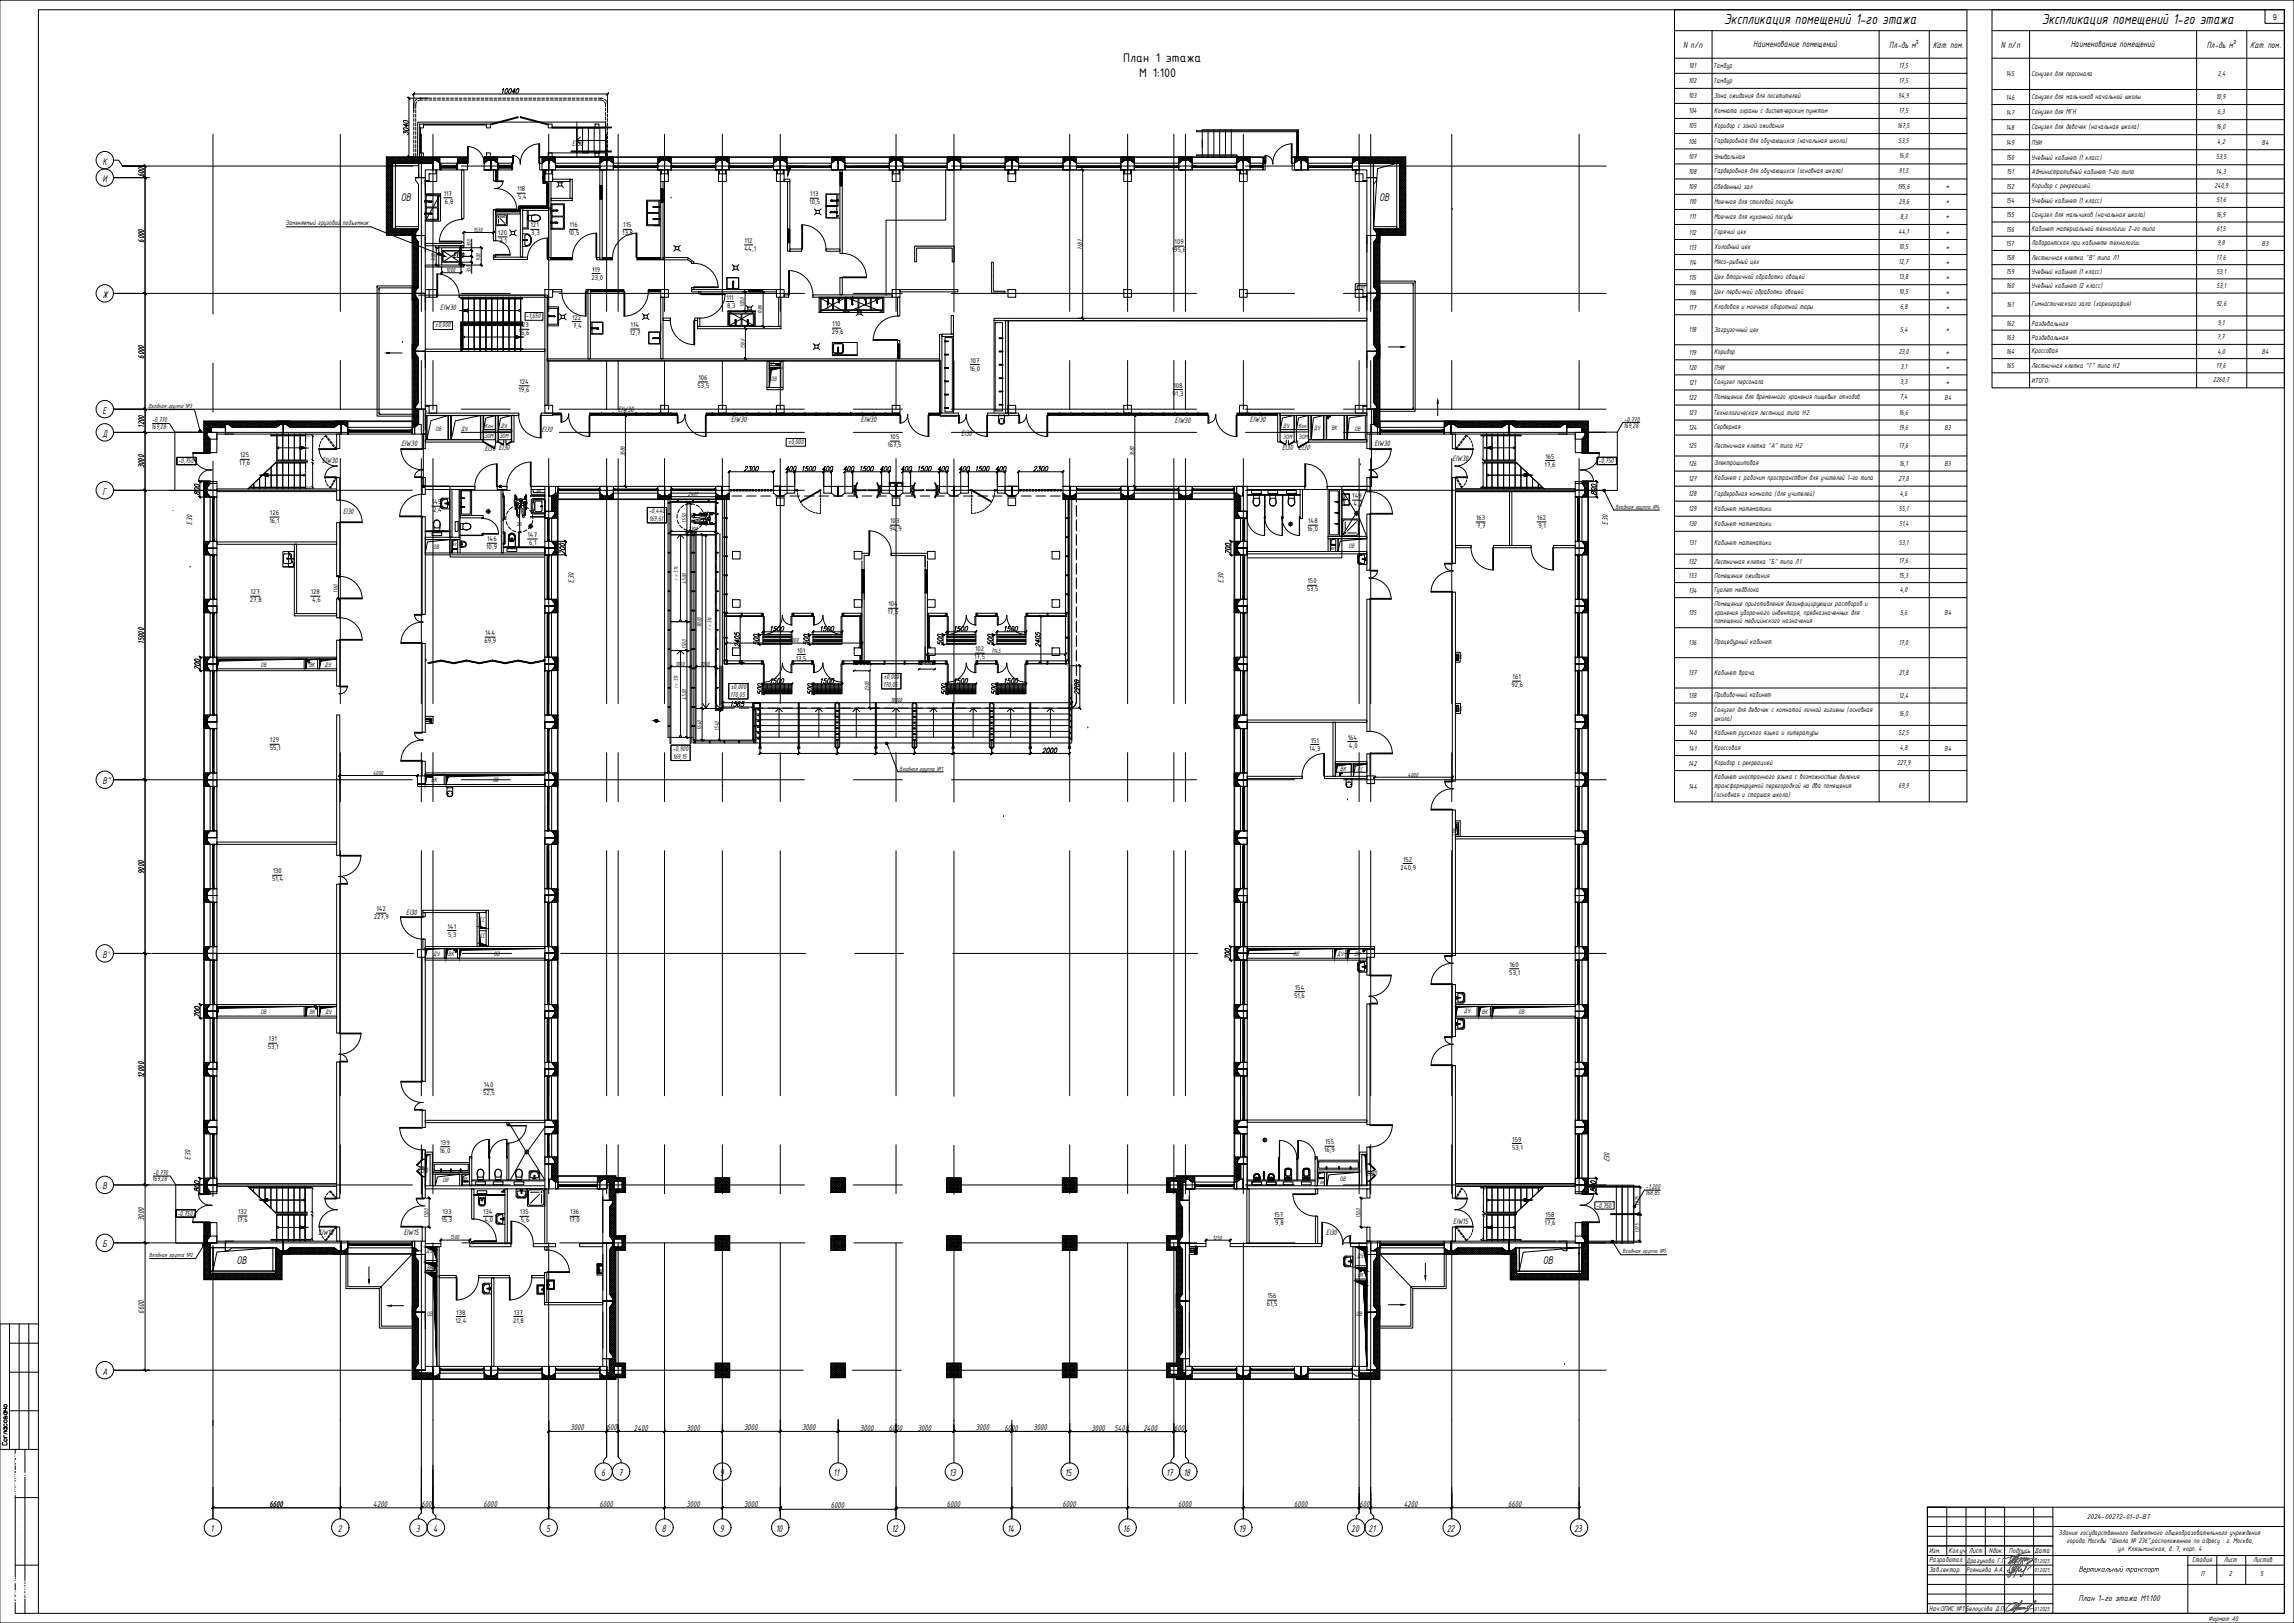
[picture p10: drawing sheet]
<svg xmlns="http://www.w3.org/2000/svg" width="1189mm" height="841mm" viewBox="0 0 1189 841" stroke-linecap="round" stroke-linejoin="round" font-family="sans-serif">
<defs><g id="words">
<g font-size="8.1">
<text x="894" y="13">Экспликация помещений 1-го этажа</text>
<text x="1058" y="13">Экспликация помещений 1-го этажа</text>
</g>
<g font-size="7">
<text x="582" y="32">План 1 этажа</text>
<text x="590" y="40">М 1:100</text>
</g>
<g font-size="6.2">
<text x="208" y="104">ОВ</text>
<text x="715" y="104">ОВ</text>
<text x="828" y="618" transform="rotate(-90 828 618)">800</text>
<text x="123" y="655">ОВ</text>
<text x="800" y="655">ОВ</text>
</g>
<text font-size="6.2" fill="#fafafa" x="13" y="810" transform="rotate(-90 13 810)">Подпись и дата</text>
<g font-size="5.7">
<text x="260" y="50">10040</text>
<text x="213" y="71" transform="rotate(-90 213 71)">3040</text>
<text x="385" y="246">2300</text>
<text x="406" y="246">400</text>
<text x="415" y="246">1500</text>
<text x="425" y="246">400</text>
<text x="436" y="246">400</text>
<text x="445" y="246">1500</text>
<text x="455" y="246">400</text>
<text x="466" y="246">400</text>
<text x="475" y="246">1500</text>
<text x="485" y="246">400</text>
<text x="496" y="246">400</text>
<text x="505" y="246">1500</text>
<text x="515" y="246">400</text>
<text x="535" y="246">2300</text>
<text x="104" y="258" transform="rotate(-90 104 258)">800</text>
<text x="828" y="258" transform="rotate(-90 828 258)">800</text>
<text x="294" y="288" transform="rotate(-90 294 288)">700</text>
<text x="639" y="288" transform="rotate(-90 639 288)">700</text>
<text x="399" y="328">1500</text>
<text x="425" y="328">1500</text>
<text x="494" y="328">1500</text>
<text x="520" y="328">1500</text>
<text x="394" y="335" transform="rotate(-90 394 335)">500</text>
<text x="420" y="335" transform="rotate(-90 420 335)">500</text>
<text x="490" y="335" transform="rotate(-90 490 335)">500</text>
<text x="516" y="335" transform="rotate(-90 516 335)">500</text>
<text x="385" y="336" transform="rotate(-90 385 336)">2405</text>
<text x="540" y="336" transform="rotate(-90 540 336)">2405</text>
<text x="105" y="348" transform="rotate(-90 105 348)">700</text>
<text x="399" y="355">1500</text>
<text x="425" y="355">1500</text>
<text x="494" y="355">1500</text>
<text x="520" y="355">1500</text>
<text x="396" y="361" transform="rotate(-90 396 361)">500</text>
<text x="422" y="361" transform="rotate(-90 422 361)">500</text>
<text x="492" y="361" transform="rotate(-90 492 361)">500</text>
<text x="518" y="361" transform="rotate(-90 518 361)">500</text>
<text x="561" y="361" transform="rotate(-90 561 361)">2200</text>
<text x="378" y="367">1565</text>
<text x="539" y="391">2000</text>
<text x="639" y="498" transform="rotate(-90 639 498)">700</text>
<text x="105" y="528" transform="rotate(-90 105 528)">700</text>
<text x="104" y="618" transform="rotate(-90 104 618)">800</text>
<text x="5" y="750" transform="rotate(-90 5 750)">Согласовано</text>
</g>
<g font-size="5.4">
<text x="53" y="85">К</text>
<text x="53" y="94">И</text>
<text x="53" y="154">Ж</text>
<text x="53" y="214">Е</text>
<text x="53" y="226">Д</text>
<text x="53" y="256">Г</text>
<text x="53" y="406">В&quot;</text>
<text x="53" y="496">В'</text>
<text x="53" y="616">В</text>
<text x="53" y="646">Б</text>
<text x="53" y="712">А</text>
<text x="312" y="765">6</text>
<text x="321" y="765">7</text>
<text x="373" y="765">9</text>
<text x="432" y="765">11</text>
<text x="492" y="765">13</text>
<text x="552" y="765">15</text>
<text x="604" y="765">17</text>
<text x="613" y="765">18</text>
<text x="109" y="794">1</text>
<text x="175" y="794">2</text>
<text x="216" y="794">3</text>
<text x="225" y="794">4</text>
<text x="283" y="794">5</text>
<text x="343" y="794">8</text>
<text x="373" y="794">9</text>
<text x="402" y="794">10</text>
<text x="462" y="794">12</text>
<text x="522" y="794">14</text>
<text x="582" y="794">16</text>
<text x="642" y="794">19</text>
<text x="700" y="794">20</text>
<text x="709" y="794">21</text>
<text x="750" y="794">22</text>
<text x="816" y="794">23</text>
</g>
<g font-size="5">
<text x="872" y="25">N п/п</text>
<text x="909" y="24">Наименование помещений</text>
<text x="979" y="25">Пл-дь м²</text>
<text x="1001" y="25">Кат. пом.</text>
<text x="1037" y="25">N п/п</text>
<text x="1073" y="24">Наименование помещений</text>
<text x="1144" y="25">Пл-дь м²</text>
<text x="1166" y="25">Кат. пом.</text>
</g>
<g font-size="4.7">
<text x="75" y="92" transform="rotate(-90 75 92)">600</text>
<text x="75" y="126" transform="rotate(-90 75 126)">6000</text>
<text x="75" y="186" transform="rotate(-90 75 186)">6000</text>
<text x="75" y="222" transform="rotate(-90 75 222)">1200</text>
<text x="75" y="243" transform="rotate(-90 75 243)">3000</text>
<text x="75" y="334" transform="rotate(-90 75 334)">15000</text>
<text x="75" y="453" transform="rotate(-90 75 453)">9000</text>
<text x="75" y="559" transform="rotate(-90 75 559)">12000</text>
<text x="75" y="633" transform="rotate(-90 75 633)">3000</text>
<text x="75" y="681" transform="rotate(-90 75 681)">6600</text>
<text x="296" y="741">3000</text>
<text x="314" y="741">600</text>
<text x="329" y="741">2400</text>
<text x="356" y="741">3000</text>
<text x="386" y="741">3000</text>
<text x="416" y="741">3000</text>
<text x="446" y="741">3000</text>
<text x="461" y="741">6000</text>
<text x="476" y="741">3000</text>
<text x="506" y="741">3000</text>
<text x="521" y="741">6000</text>
<text x="536" y="741">3000</text>
<text x="566" y="741">3000</text>
<text x="578" y="741">5400</text>
<text x="593" y="741">2400</text>
<text x="608" y="741">600</text>
<text x="140" y="781">6600</text>
<text x="193" y="781">4200</text>
<text x="218" y="781">600</text>
<text x="251" y="781">6000</text>
<text x="311" y="781">6000</text>
<text x="356" y="781">3000</text>
<text x="386" y="781">3000</text>
<text x="431" y="782">6000</text>
<text x="491" y="781">6000</text>
<text x="551" y="781">6000</text>
<text x="611" y="781">6000</text>
<text x="671" y="781">6000</text>
<text x="704" y="781">600</text>
<text x="727" y="781">4200</text>
<text x="782" y="781">6600</text>
<text x="1077" y="830">План 1-го этажа М1:100</text>
</g>
<g font-size="4.7" fill="#fafafa">
<text x="162" y="236" transform="rotate(-90 162 236)">1250</text>
<text x="768" y="236" transform="rotate(-90 768 236)">1250</text>
<text x="162" y="250" transform="rotate(-90 162 250)">1250</text>
<text x="768" y="250" transform="rotate(-90 768 250)">1250</text>
<text x="444" y="347">800</text>
<text x="478" y="346">800</text>
<text x="400" y="390">2000</text>
<text x="420" y="390">2000</text>
<text x="440" y="390">2000</text>
<text x="460" y="390">2000</text>
<text x="480" y="390">2000</text>
<text x="500" y="390">2000</text>
<text x="520" y="390">2000</text>
<text x="161" y="626" transform="rotate(-90 161 626)">1250</text>
<text x="768" y="626" transform="rotate(-90 768 626)">1250</text>
<text x="161" y="640" transform="rotate(-90 161 640)">1250</text>
<text x="768" y="640" transform="rotate(-90 768 640)">1250</text>
</g>
<g font-size="4.3">
<text x="297" y="76">EI30</text>
<text x="235" y="134">EI30</text>
<text x="228" y="161">EIW30</text>
<text x="320" y="213">EIW30</text>
<text x="379" y="219">EIW30</text>
<text x="446" y="219">EIW30</text>
<text x="609" y="219">EIW30</text>
<text x="648" y="219">EIW30</text>
<text x="280" y="224">EI30</text>
<text x="498" y="226">EI30</text>
<text x="208" y="231">EIW30</text>
<text x="251" y="234">EI30 EI30</text>
<text x="664" y="233">EI30 EI30</text>
<text x="712" y="231">EIW30</text>
<text x="167" y="240">EIW30</text>
<text x="753" y="239">EIW30</text>
<text x="178" y="266">EI30</text>
<text x="100" y="272" transform="rotate(-90 100 272)">Е30</text>
<text x="833" y="272" transform="rotate(-90 833 272)">Е30</text>
<text x="297" y="302" transform="rotate(-90 297 302)">Е30</text>
<text x="634" y="302" transform="rotate(-90 634 302)">Е30</text>
<text x="211" y="474">EI30</text>
<text x="99" y="601" transform="rotate(-90 99 601)">Е30</text>
<text x="834" y="602" transform="rotate(-90 834 602)">Е30</text>
<text x="216" y="608">EI30</text>
<text x="708" y="609">EI30</text>
<text x="753" y="635">EIW15</text>
<text x="165" y="640">EIW15</text>
<text x="209" y="640">EIW15</text>
<text x="687" y="640">EI30</text>
</g>
<g font-size="4.2">
<text x="1178" y="10">9</text>
<text x="1077" y="814">Вертикальный транспорт</text>
</g>
<g font-size="4">
<text x="875" y="35">101</text>
<text x="888" y="35">Тамбур</text>
<text x="984" y="35">17,5</text>
<text x="1040" y="40">145</text>
<text x="1053" y="39">Санузел для персонала</text>
<text x="1149" y="39">2,4</text>
<text x="875" y="43">102</text>
<text x="888" y="43">Тамбур</text>
<text x="984" y="43">17,5</text>
<text x="875" y="51">103</text>
<text x="888" y="51">Зона ожидания для посетителей</text>
<text x="984" y="51">94,9</text>
<text x="1040" y="52">146</text>
<text x="1053" y="51">Санузел для мальчиков начальной школы</text>
<text x="1149" y="51">10,9</text>
<text x="875" y="59">104</text>
<text x="888" y="58">Комната охраны с диспетчерским пунктом</text>
<text x="984" y="59">17,5</text>
<text x="1039" y="59">147</text>
<text x="1053" y="59">Санузел для МГН</text>
<text x="1149" y="59">6,3</text>
<text x="875" y="67">105</text>
<text x="888" y="66">Коридор с зоной ожидания</text>
<text x="983" y="66">167,5</text>
<text x="1040" y="67">148</text>
<text x="1053" y="67">Санузел для девочек (начальная школа)</text>
<text x="1149" y="67">16,0</text>
<text x="875" y="74">106</text>
<text x="888" y="74">Гардеробная для обучающихся (начальная школа)</text>
<text x="984" y="74">53,5</text>
<text x="1040" y="75">149</text>
<text x="1053" y="75">ПУИ</text>
<text x="1149" y="75">4,2</text>
<text x="1172" y="75">В4</text>
<text x="875" y="82">107</text>
<text x="888" y="82">Умывальная</text>
<text x="984" y="82">16,0</text>
<text x="1040" y="83">150</text>
<text x="1053" y="83">Учебный кабинет (1 класс)</text>
<text x="1149" y="83">53,5</text>
<text x="888" y="90">Гардеробная для обучающихся (основная школа)</text>
<text x="984" y="90">91,3</text>
<text x="1053" y="90">Административный кабинет 1-го типа</text>
<text x="875" y="90">108</text>
<text x="1040" y="90">151</text>
<text x="1148" y="90">14,3</text>
<text x="875" y="98">109</text>
<text x="888" y="98">Обеденный зал</text>
<text x="983" y="98">195,6</text>
<text x="1008" y="98">*</text>
<text x="1040" y="98">152</text>
<text x="1053" y="97">Коридор с рекреацией</text>
<text x="1148" y="97">240,9</text>
<text x="875" y="106">110</text>
<text x="888" y="106">Моечная для столовой посуды</text>
<text x="984" y="106">29,6</text>
<text x="1008" y="106">*</text>
<text x="1040" y="105">154</text>
<text x="1053" y="105">Учебный кабинет (1 класс)</text>
<text x="1149" y="105">51,6</text>
<text x="875" y="114">111</text>
<text x="888" y="113">Моечная для кухонной посуды</text>
<text x="985" y="113">8,3</text>
<text x="1008" y="114">*</text>
<text x="1040" y="113">155</text>
<text x="1053" y="112">Санузел для мальчиков (начальная школа)</text>
<text x="1149" y="112">16,9</text>
<text x="1053" y="120">Кабинет материальной технологии 2-го типа</text>
<text x="1149" y="120">61,5</text>
<text x="875" y="122">112</text>
<text x="888" y="121">Горячий цех</text>
<text x="984" y="121">44,1</text>
<text x="1008" y="122">*</text>
<text x="1040" y="120">156</text>
<text x="875" y="129">113</text>
<text x="888" y="129">Холодный цех</text>
<text x="984" y="129">10,5</text>
<text x="1008" y="129">*</text>
<text x="1040" y="127">157</text>
<text x="1053" y="127">Лаборантская при кабинете технологии</text>
<text x="1149" y="127">9,8</text>
<text x="1172" y="127">В3</text>
<text x="875" y="137">114</text>
<text x="888" y="137">Мясо-рыбный цех</text>
<text x="984" y="137">12,7</text>
<text x="1008" y="137">*</text>
<text x="1040" y="135">158</text>
<text x="1053" y="135">Лестничная клетка &quot;В&quot; типа Л1</text>
<text x="1149" y="134">17,6</text>
<text x="1040" y="142">159</text>
<text x="1053" y="142">Учебный кабинет (1 класс)</text>
<text x="1149" y="142">53,1</text>
<text x="875" y="145">115</text>
<text x="888" y="145">Цех вторичной обработки овощей</text>
<text x="984" y="145">13,8</text>
<text x="1008" y="145">*</text>
<text x="1040" y="149">160</text>
<text x="1053" y="149">Учебный кабинет (2 класс)</text>
<text x="1149" y="149">53,1</text>
<text x="875" y="153">116</text>
<text x="888" y="152">Цех первичной обработки овощей</text>
<text x="984" y="152">10,5</text>
<text x="1008" y="153">*</text>
<text x="875" y="161">117</text>
<text x="888" y="160">Кладовая и моечная оборотной тары</text>
<text x="985" y="160">6,8</text>
<text x="1008" y="161">*</text>
<text x="1040" y="159">161</text>
<text x="1053" y="159">Гимнастического зала (хореография)</text>
<text x="1148" y="159">92,6</text>
<text x="875" y="172">118</text>
<text x="888" y="172">Загрузочный цех</text>
<text x="985" y="172">5,4</text>
<text x="1008" y="172">*</text>
<text x="1040" y="169">162</text>
<text x="1053" y="169">Раздевальная</text>
<text x="1149" y="168">9,1</text>
<text x="1040" y="176">163</text>
<text x="1053" y="176">Раздевальная</text>
<text x="1149" y="176">7,7</text>
<text x="875" y="184">119</text>
<text x="888" y="184">Коридор</text>
<text x="984" y="184">23,0</text>
<text x="1008" y="184">*</text>
<text x="1040" y="183">164</text>
<text x="1053" y="183">Кроссовая</text>
<text x="1149" y="183">4,0</text>
<text x="1172" y="183">В4</text>
<text x="875" y="192">120</text>
<text x="888" y="192">ПУИ</text>
<text x="985" y="191">3,1</text>
<text x="1008" y="192">*</text>
<text x="1040" y="191">165</text>
<text x="1053" y="191">Лестничная клетка &quot;Г&quot; типа Н2</text>
<text x="1149" y="191">17,6</text>
<text x="875" y="199">121</text>
<text x="888" y="199">Санузел персонала</text>
<text x="985" y="199">3,3</text>
<text x="1008" y="199">*</text>
<text x="1053" y="198">ИТОГО:</text>
<text x="1147" y="198">2260,7</text>
<text x="875" y="207">122</text>
<text x="888" y="207">Помещение для временного хранения пищевых отходов</text>
<text x="985" y="207">7,4</text>
<text x="1008" y="207">В4</text>
<text x="875" y="215">123</text>
<text x="888" y="215">Технологическая лестница типа Н2</text>
<text x="984" y="215">16,6</text>
<text x="875" y="223">124</text>
<text x="888" y="222">Серверная</text>
<text x="984" y="223">19,6</text>
<text x="1008" y="223">В3</text>
<text x="875" y="232">125</text>
<text x="888" y="232">Лестничная клетка &quot;А&quot; типа Н2</text>
<text x="984" y="232">17,6</text>
<text x="875" y="241">126</text>
<text x="888" y="241">Электрощитовая</text>
<text x="984" y="241">16,1</text>
<text x="1008" y="241">В3</text>
<text x="875" y="249">127</text>
<text x="888" y="249">Кабинет с рабочим пространством для учителей 1-го типа</text>
<text x="984" y="249">27,8</text>
<text x="875" y="257">128</text>
<text x="888" y="257">Гардеробная комната (для учителей)</text>
<text x="985" y="257">4,6</text>
<text x="875" y="265">129</text>
<text x="888" y="265">Кабинет математики</text>
<text x="984" y="265">55,1</text>
<text x="875" y="273">130</text>
<text x="888" y="273">Кабинет математики</text>
<text x="984" y="272">51,4</text>
<text x="875" y="283">131</text>
<text x="888" y="283">Кабинет математики</text>
<text x="984" y="282">53,1</text>
<text x="875" y="292">132</text>
<text x="888" y="292">Лестничная клетка &quot;Б&quot; типа Л1</text>
<text x="984" y="292">17,6</text>
<text x="875" y="300">133</text>
<text x="888" y="299">Помещение ожидания</text>
<text x="984" y="299">15,3</text>
<text x="875" y="307">134</text>
<text x="888" y="307">Туалет медблока</text>
<text x="985" y="307">4,0</text>
<text x="888" y="314">Помещение приготовления дезинфицирующих растворов и</text>
<text x="875" y="319">135</text>
<text x="888" y="319">хранения уборочного инвентаря, предназначенных для</text>
<text x="888" y="323">помещений медицинского назначения</text>
<text x="985" y="319">5,6</text>
<text x="1008" y="319">В4</text>
<text x="875" y="334">136</text>
<text x="888" y="334">Процедурный кабинет</text>
<text x="984" y="334">17,0</text>
<text x="875" y="350">137</text>
<text x="888" y="350">Кабинет врача</text>
<text x="984" y="350">21,8</text>
<text x="875" y="362">138</text>
<text x="888" y="361">Прививочный кабинет</text>
<text x="984" y="361">12,4</text>
<text x="875" y="371">139</text>
<text x="888" y="369">Санузел для девочек с комнатой личной гигиены (основная</text>
<text x="984" y="371">16,0</text>
<text x="888" y="374">школа)</text>
<text x="875" y="381">140</text>
<text x="888" y="381">Кабинет русского языка и литературы</text>
<text x="984" y="381">52,5</text>
<text x="875" y="389">141</text>
<text x="888" y="389">Кроссовая</text>
<text x="985" y="389">4,8</text>
<text x="1008" y="389">В4</text>
<text x="875" y="397">142</text>
<text x="888" y="396">Коридор с рекреацией</text>
<text x="983" y="396">227,9</text>
<text x="888" y="404">Кабинет иностранного языка с возможностью деления</text>
<text x="875" y="409">144</text>
<text x="888" y="413">(основная и старшая школа)</text>
<text x="888" y="408">трансформируемой перегородкой на два помещения</text>
<text x="984" y="408">69,9</text>
<text x="1000" y="810">Разработал</text>
<text x="1000" y="805">Изм.</text>
<text x="1010" y="805">Кол.уч</text>
<text x="1020" y="805">Лист</text>
<text x="1031" y="805">Nдок.</text>
<text x="1041" y="805">Подпись</text>
<text x="1054" y="805">Дата</text>
<text x="1136" y="809">Стадия</text>
<text x="1152" y="810">Лист</text>
<text x="1168" y="810">Листов</text>
<text x="1000" y="815">Зав.сектор.</text>
<text x="1141" y="817">П</text>
<text x="1155" y="817">2</text>
<text x="1171" y="817">5</text>
<text x="1000" y="835">Нач.ОПИС №1Белоусова Д.П.</text>
</g>
<g font-size="3.9">
<text x="230" y="101">117</text>
<text x="268" y="99">118</text>
<text x="420" y="102">113</text>
<text x="231" y="106">6,8</text>
<text x="269" y="103">5,4</text>
<text x="419" y="106">10,5</text>
<text x="148" y="117">Заменяемый грузовой подъемник</text>
<text x="275" y="118">121</text>
<text x="295" y="118">116</text>
<text x="323" y="118">115</text>
<text x="258" y="122">120</text>
<text x="259" y="126">3,1</text>
<text x="275" y="122">3,3</text>
<text x="295" y="122">10,5</text>
<text x="323" y="122">13,8</text>
<text x="386" y="126">112</text>
<text x="386" y="130">44,1</text>
<text x="607" y="131">195,6</text>
<text x="609" y="127">109</text>
<text x="307" y="141">119</text>
<text x="306" y="145">23,0</text>
<text x="376" y="155">111</text>
<text x="377" y="159">8,3</text>
<text x="273" y="165">-1,650</text>
<text x="296" y="166">122</text>
<text x="226" y="170">±0,000</text>
<text x="269" y="174">16,6</text>
<text x="269" y="170">123</text>
<text x="297" y="170">7,4</text>
<text x="326" y="174">12,7</text>
<text x="327" y="169">114</text>
<text x="431" y="173">29,6</text>
<text x="431" y="169">110</text>
<text x="503" y="188">107</text>
<text x="362" y="197">106</text>
<text x="502" y="192">16,0</text>
<text x="269" y="203">19,6</text>
<text x="269" y="199">124</text>
<text x="362" y="201">53,5</text>
<text x="608" y="201">108</text>
<text x="608" y="205">91,3</text>
<text x="79" y="219">-0,770</text>
<text x="841" y="222">169,28</text>
<text x="842" y="218">-0,770</text>
<text x="78" y="222">169,28</text>
<text x="461" y="228">105</text>
<text x="408" y="230">±0,000</text>
<text x="460" y="232">167,5</text>
<text x="124" y="237">125</text>
<text x="801" y="238">165</text>
<text x="828" y="240">-0,750</text>
<text x="92" y="240">-0,750</text>
<text x="124" y="241">17,6</text>
<text x="800" y="242">17,6</text>
<text x="224" y="261">145</text>
<text x="701" y="258">149</text>
<text x="701" y="262">4,2</text>
<text x="140" y="267">126</text>
<text x="224" y="265">2,4</text>
<text x="336" y="266">-0,440</text>
<text x="336" y="270">169,61</text>
<text x="765" y="269">163</text>
<text x="797" y="269">162</text>
<text x="140" y="271">16,1</text>
<text x="461" y="275">94,9</text>
<text x="461" y="271">103</text>
<text x="677" y="275">16,0</text>
<text x="678" y="271">148</text>
<text x="766" y="274">7,7</text>
<text x="797" y="274">9,1</text>
<text x="252" y="280">146</text>
<text x="273" y="278">147</text>
<text x="252" y="285">10,9</text>
<text x="274" y="282">6,1</text>
<text x="678" y="302">150</text>
<text x="130" y="308">127</text>
<text x="161" y="308">128</text>
<text x="677" y="306">53,5</text>
<text x="130" y="312">27,8</text>
<text x="162" y="312">4,6</text>
<text x="460" y="314">104</text>
<text x="460" y="318">17,5</text>
<text x="251" y="329">144</text>
<text x="251" y="333">69,9</text>
<text x="413" y="338">101</text>
<text x="505" y="342">17,5</text>
<text x="505" y="337">102</text>
<text x="412" y="342">17,5</text>
<text x="458" y="352">±0,000</text>
<text x="784" y="352">161</text>
<text x="379" y="357">±0,000</text>
<text x="458" y="356">170,05</text>
<text x="783" y="356">92,6</text>
<text x="378" y="361">170,05</text>
<text x="698" y="383">164</text>
<text x="140" y="389">55,1</text>
<text x="140" y="385">129</text>
<text x="349" y="389">-0,900</text>
<text x="679" y="389">14,3</text>
<text x="679" y="385">151</text>
<text x="699" y="387">4,0</text>
<text x="349" y="393">169,15</text>
<text x="727" y="446">152</text>
<text x="141" y="453">130</text>
<text x="726" y="451">240,9</text>
<text x="141" y="457">51,4</text>
<text x="195" y="472">142</text>
<text x="194" y="476">227,9</text>
<text x="232" y="481">141</text>
<text x="232" y="485">5,3</text>
<text x="782" y="501">160</text>
<text x="782" y="505">53,1</text>
<text x="671" y="513">154</text>
<text x="671" y="517">51,6</text>
<text x="139" y="540">131</text>
<text x="139" y="544">53,1</text>
<text x="251" y="563">140</text>
<text x="250" y="568">52,5</text>
<text x="228" y="593">139</text>
<text x="687" y="593">155</text>
<text x="784" y="592">159</text>
<text x="228" y="597">16,0</text>
<text x="686" y="597">16,9</text>
<text x="784" y="596">53,1</text>
<text x="79" y="609">-0,770</text>
<text x="79" y="612">169,28</text>
<text x="853" y="616">-1,200</text>
<text x="853" y="619">168,85</text>
<text x="92" y="630">-0,750</text>
<text x="123" y="629">132</text>
<text x="229" y="629">133</text>
<text x="250" y="629">134</text>
<text x="269" y="629">135</text>
<text x="295" y="629">136</text>
<text x="827" y="626">-0,750</text>
<text x="123" y="633">17,6</text>
<text x="229" y="633">15,3</text>
<text x="251" y="633">4,0</text>
<text x="270" y="633">5,6</text>
<text x="295" y="633">17,0</text>
<text x="660" y="631">157</text>
<text x="661" y="635">9,8</text>
<text x="800" y="635">17,6</text>
<text x="801" y="631">158</text>
<text x="657" y="677">61,5</text>
<text x="657" y="673">156</text>
<text x="236" y="681">138</text>
<text x="266" y="681">137</text>
<text x="236" y="685">12,4</text>
<text x="266" y="685">21,8</text>
<text x="1081" y="787">2024-00272-01-0-ВТ</text>
<text x="1067" y="795">Здание государственного бюджетного общеобразовательного учреждения</text>
<text x="1071" y="799">города Москвы &quot;Школа № 236&quot;,расположенное по адресу : г. Москва,</text>
<text x="1098" y="804">ул. Клязьминская, д. 7, корп. 4</text>
<text x="1019" y="810">Драгунова Г.Г.</text>
<text x="1019" y="815">Роянцева А.А.</text>
<text x="1144" y="840">Формат А0</text>
</g>
<g font-size="3.6">
<text x="398" y="189">ВК</text>
<text x="400" y="197">ОВ</text>
<text x="251" y="222">Кон</text>
<text x="259" y="222">ДУ</text>
<text x="665" y="222">ДУ</text>
<text x="673" y="222">Кон</text>
<text x="226" y="223">ОВ</text>
<text x="239" y="223">ДУ</text>
<text x="251" y="227">ЭОМ</text>
<text x="259" y="227">ЭОМ</text>
<text x="665" y="227">ЭОМ</text>
<text x="673" y="227">ЭОМ</text>
<text x="681" y="223">ДУ</text>
<text x="690" y="223">ВК</text>
<text x="702" y="223">ОВ</text>
<text x="224" y="285">ОВ</text>
<text x="699" y="284">ОВ</text>
<text x="755" y="342">ВК</text>
<text x="135" y="346">ОВ</text>
<text x="160" y="346">ВК</text>
<text x="168" y="346">ДУ</text>
<text x="755" y="368">ВК</text>
<text x="695" y="400">ВК</text>
<text x="704" y="400">СС</text>
<text x="223" y="405">ВК</text>
<text x="255" y="405">ОВ</text>
<text x="752" y="432">ВК</text>
<text x="249" y="478">СС</text>
<text x="249" y="486">СС</text>
<text x="225" y="495">ДУ</text>
<text x="232" y="495">ВК</text>
<text x="256" y="495">ОВ</text>
<text x="670" y="495">ОВ</text>
<text x="693" y="495">ДУ</text>
<text x="702" y="495">ВК</text>
<text x="135" y="525">ОВ</text>
<text x="160" y="526">ВК</text>
<text x="169" y="525">ДУ</text>
<text x="759" y="525">ДУ</text>
<text x="768" y="525">ВК</text>
<text x="787" y="526">ОВ</text>
<text x="229" y="613">ОВ</text>
<text x="694" y="612">ОВ</text>
<text x="221" y="649">ДУ</text>
<text x="703" y="652">ДУ</text>
<text x="221" y="658">ВК</text>
<text x="704" y="662">ВК</text>
<text x="221" y="682">ОВ</text>
<text x="703" y="682">ОВ</text>
</g>
<g font-size="3.4">
<text x="245" y="120">1530</text>
<text x="244" y="128" transform="rotate(-90 244 128)">300</text>
<text x="561" y="129" transform="rotate(-90 561 129)">7687</text>
<text x="226" y="135" transform="rotate(-90 226 135)">900</text>
<text x="249" y="135" transform="rotate(-90 249 135)">900</text>
<text x="231" y="141">1000</text>
<text x="244" y="142" transform="rotate(-90 244 142)">300</text>
<text x="386" y="159" transform="rotate(-90 386 159)">1000</text>
<text x="395" y="163" transform="rotate(-90 395 163)">1789</text>
<text x="386" y="181" transform="rotate(-90 386 181)">1560</text>
<text x="77" y="212">Входная группа №3</text>
<text x="324" y="236" transform="rotate(-90 324 236)">3680</text>
<text x="588" y="236" transform="rotate(-90 588 236)">3680</text>
<text x="357" y="257">2401</text>
<text x="837" y="264">Входная группа №4</text>
<text x="356" y="271" transform="rotate(-90 356 271)">1550</text>
<text x="357" y="275">2301</text>
<text x="356" y="302" transform="rotate(-90 356 302)">4500</text>
<text x="175" y="307" transform="rotate(-90 175 307)">1160</text>
<text x="364" y="325" transform="rotate(-90 364 325)">9000</text>
<text x="409" y="333">7000</text>
<text x="356" y="336" transform="rotate(-90 356 336)">1500</text>
<text x="514" y="339">7145</text>
<text x="350" y="345">1000</text>
<text x="363" y="345">1000</text>
<text x="451" y="358" transform="rotate(-90 451 358)">2300</text>
<text x="356" y="362" transform="rotate(-90 356 362)">4500</text>
<text x="462" y="364">18000</text>
<text x="364" y="378" transform="rotate(-90 364 378)">1640</text>
<text x="373" y="379" transform="rotate(-90 373 379)">1540</text>
<text x="193" y="402">4000</text>
<text x="466" y="399">Входная группа №1</text>
<text x="730" y="402">4000</text>
<text x="850" y="625" transform="rotate(-90 850 625)">1375</text>
<text x="222" y="631" transform="rotate(-90 222 631)">1500</text>
<text x="705" y="631" transform="rotate(-90 705 631)">1500</text>
<text x="850" y="639" transform="rotate(-90 850 639)">1375</text>
<text x="233" y="642">1500</text>
<text x="629" y="642">1250</text>
<text x="77" y="651">Входная группа №2</text>
<text x="841" y="650">Входная группа №5</text>
</g>
<g font-size="3.3">
<text x="1054" y="810">01.2025</text>
<text x="1054" y="815">01.2025</text>
<text x="1054" y="835">01.2025</text>
</g>
<g font-size="3.1">
<text x="358" y="265" transform="rotate(90 358 265)">1400</text>
<text x="268" y="272">20</text>
<text x="351" y="300" transform="rotate(-90 351 300)">i = 5%</text>
<text x="369" y="327" transform="rotate(-90 369 327)">i = 5%</text>
<text x="351" y="357" transform="rotate(-90 351 357)">i = 5%</text>
</g>
<g font-size="2.6">
<text x="705" y="150">ВК</text>
<text x="278" y="255">ВК</text>
<text x="234" y="283">ВК</text>
<text x="690" y="285">ВК</text>
<text x="222" y="374">ВК</text>
<text x="240" y="611">ВК</text>
<text x="684" y="613">ВК</text>
<text x="617" y="647">ВК</text>
<text x="311" y="659">ВК</text>
</g>
</g></defs>
<!-- layer: Ramka -->
<g fill="none" stroke="#000" stroke-width=".52">
<path d="M0 0h1189v841h-1189M20 5h1164v831h-1164zM0 686h20M5 686v65M5 696h15M10 686v65M15 686v65M5 711h15M5 731h15M0 751h20M8 751v85h12M13 751v85"/>
<path d="M8 776h12M8 811h12"/>
</g>
<!-- layer: Shtamp -->
<g fill="none" stroke="#fafafa" stroke-width=".52">
<path d="M9 754h-1v1h2l-1-2v2v-1M9 752h1M10 757h-2l2 2h-2M10 755h-2h1v2h-1h2M7 775h3M8 769h2h-1l1 1h-2v-1zM8 774v-1l-1 1v1M8 773v-1v-1l1 1v-1h1l-1 2M8 775v-1l1-1 1 2M10 765l-1 1h-1v-1h1v1M10 767h-2h1l-1 1h2M10 762h-2h1v2h-1h2"/>
<path d="M11 762h1v1zM11 763h3l-3 2h3M7 819h2l-2 1h2M7 818h1h-1zM13 819h1M14 820h-2v1h2M7 828h2h-1l1 2h-2M8 825v-1v1M8 825h1v-1v1M9 823h.1M9 826h-1h1v2h-1h1M12 825l1-1 1 1-2 1z"/>
<path d="M14 827h-2v1h2M14 822v1v-1h-2v1l2 1"/>
</g>
<g fill="none" stroke="#000" stroke-width=".52">
<path d="M999 791h185M999 786h65M999 796h65M1019 781v55M1029 781v25M1054 781v55M1064 781v55h-65v-55h185v55M999 806h185M999 801h65M999 811h65M999 816h65M1009 806v-25h-10h40v55"/>
<path d="M1133 806h30M1134 806v30M1134 811h50M1149 806v15M1164 806v15M999 821h185M999 826h65M999 831h65"/>
</g>
<path d="M1064 836h120" fill="none" stroke="#000" stroke-width=".52"/>
<!-- layer: Shtamp -->
<g fill="#000">
<path d="M1102 813h2v1v-1l-1 1v-1h-1v1zM1108 813h1h1l-1 1h-1zM1110 813h1h-1v1h1h-1zM1112 813h1l-1 1v-1l-1 1zM1117 813h2l-1 1v-1l-1 1 1-1h-1v1z"/>
<path d="M1104 813h2l-1 1h-1v1zM1105 813l-1 1h1l1-1z"/>
<path d="M1107 813l-1 1h1v-1zM1106 813h2l-1 1h-1z"/>
<path d="M1113 813a1 1 0 0 1 2 0 1 1 0 0 1-2 0zM1114 813l-1 1h1v-1z"/>
<path d="M1115 813h1v1h-1v1zM1115 813v1h1v-1z"/>
</g>
<!-- layer: Layer 2 -->
<g fill="none" stroke="#00f" stroke-width=".52">
<path d="M1043 813h1h-1v1h1l1-3h-1h-2l-1 3 1 1h1l4-3 1-3h-1l-3 8M1044 814l-2 1-2-1h1h1M1044 807l-3 3 2-1v1h1l1-3-1-1-1 1-1 2 1-1 3-1-2 3 1-2 3-1-2 2 3-2-1 2 2-2-1 2 3-2-2 2 4-1-3 2 4-2M1045 812l-4 4v1l1-1 2-6 2-1v3h-1v-1l-1 2M1046 813v1l2-1-1 1h2l2-4h-1l-2 6-1 1v-1M1046 805l-5 6M1051 804l-10 3-2 1M1053 811l-2 2M1045 831l-3 4 1-1v1l2-4-3 1-2 1v2l4-2M1046 833l-1 1h1M1046 834l1-1-1 1 2-1v1l1-1v1l1-1v1l1-1a1.5 1.5 0 0 1 2-1l2-3-6 7v-1l2-1M1047 832l1-1-5 5 5-7-4 4"/>
<path d="M1053 833l-1 1"/>
</g>
<!-- layer: 0 -->
<g fill="#000" stroke="#000" stroke-width=".52">
<path d="M443 344h3zM477 344h3zM340 374h1z"/>
<path d="M75 92h1zM75 92l1 1z"/>
<path d="M75 92h1zM75 92l1 1z"/>
<path d="M75 92l1 1zM75 92h1z"/>
<path d="M75 86l1 1zM75 86l1 1z"/>
<path d="M75 86l1 1zM75 86l1 1z"/>
<path d="M75 92l1 1zM75 92h1z"/>
<path d="M226 137l1 1zM226 137l1 1z"/>
<path d="M226 128l1 1zM226 128l1 1z"/>
<path d="M244 135l1 1zM244 135l1 1z"/>
<path d="M244 132l1 1zM244 132l1 1z"/>
<path d="M244 132l1 1zM244 132l1 1z"/>
<path d="M244 129l1 1zM244 129l1 1z"/>
<path d="M249 137l1 1zM249 137l1 1z"/>
<path d="M249 128l1 1zM249 128l1 1z"/>
<path d="M75 151l1 2zM75 152l1 1z"/>
<path d="M75 151l1 2zM75 152l1 1z"/>
<path d="M75 152l1 1zM75 152l1 1z"/>
<path d="M75 152l1 1zM75 152l1 1z"/>
<path d="M229 141l-1 1zM228 142l1-1z"/>
<path d="M238 142l1-1zM239 141l-1 1z"/>
<path d="M75 211l1 1zM75 212h1z"/>
<path d="M75 211l1 1zM75 212h1z"/>
<path d="M75 212h1zM75 211l1 1z"/>
<path d="M75 212h1zM75 212h1z"/>
<path d="M75 224h1zM75 224h1z"/>
<path d="M75 224h1zM75 224l1 1z"/>
<path d="M75 224l1 1zM75 224h1z"/>
<path d="M75 224h1zM75 224h1z"/>
<path d="M75 253l1 1zM75 254l1 1z"/>
<path d="M75 253l1 1zM75 254h1z"/>
<path d="M75 254l1 1zM75 254h1z"/>
<path d="M75 254l1 1zM75 253l1 1z"/>
<path d="M269 276l1-1zM270 275l-1 1z"/>
<path d="M270 275l-1 1zM270 275l-1 1z"/>
<path d="M357 275h1zM357 275h1z"/>
<path d="M357 261h1zM357 261h1z"/>
<path d="M443 344h7zM443 344h7z"/>
<path d="M443 344h7zM448 344h2zM443 344h7z"/>
<path d="M443 344h3zM443 344h3z"/>
<path d="M443 344h4zM443 344h4z"/>
<path d="M443 344h8zM443 344h8z"/>
<path d="M443 344h8zM443 344h8z"/>
<path d="M476 344h8zM480 344h4zM476 344h8z"/>
<path d="M477 344h7zM477 344h7z"/>
<path d="M477 344h7zM477 344h7zM477 344h7zM477 344h7z"/>
<path d="M477 344h7zM477 344h7z"/>
<path d="M476 344h8zM476 344h8z"/>
<path d="M340 373v1zM340 373v1z"/>
<path d="M340 373h1zM340 373h1z"/>
<path d="M340 373h1zM340 373h1z"/>
<path d="M340 373h1zM340 373h1z"/>
<path d="M340 374h1zM340 374h1z"/>
<path d="M340 374h1zM340 374h1z"/>
<path d="M394 390l-1 1zM393 391l1-1z"/>
<path d="M413 391l1-1zM414 390l-1 1z"/>
<path d="M414 390l-1 1zM413 391l1-1z"/>
<path d="M433 391l1-1zM434 390l-1 1z"/>
<path d="M434 390l-1 1zM434 390l-1 1z"/>
<path d="M453 391l1-1zM454 390l-1 1z"/>
<path d="M454 390l-1 1zM453 391l1-1z"/>
<path d="M473 391l1-1zM474 390l-1 1z"/>
<path d="M474 390l-1 1zM473 391l1-1z"/>
<path d="M493 391l1-1zM494 390l-1 1z"/>
<path d="M494 390l-1 1zM493 391l1-1z"/>
<path d="M513 391l1-1zM514 390l-1 1z"/>
<path d="M514 390l-1 1zM514 390l-1 1z"/>
<path d="M533 391l1-1zM534 390l-1 1z"/>
<path d="M75 404h1zM75 404l1 1z"/>
<path d="M75 404h1zM75 404l1 1z"/>
<path d="M75 404l1 1zM75 404h1z"/>
<path d="M75 404l1 1zM75 404h1z"/>
<path d="M75 494h1zM75 494l1 1z"/>
<path d="M75 494h1zM75 494l1 1z"/>
<path d="M75 494l1 1zM75 494h1z"/>
<path d="M75 494l1 1zM75 494h1z"/>
<path d="M75 613l1 1zM75 614h1z"/>
<path d="M75 613l1 1zM75 614h1z"/>
<path d="M75 614h1zM75 614h1z"/>
<path d="M75 644l1 1zM75 644l1 1z"/>
<path d="M75 644l1 1zM75 644l1 1z"/>
<path d="M75 709l1 2zM75 710l1 1z"/>
<path d="M285 741l-1 1zM285 741l-1 1z"/>
<path d="M315 741l-1 1zM315 741l-1 1z"/>
<path d="M315 741l-1 1zM315 741l-1 1z"/>
<path d="M320 742l1-1zM321 741l-1 1z"/>
<path d="M321 741l-1 1zM321 741l-1 1z"/>
<path d="M345 741l-1 1zM345 741l-1 1z"/>
<path d="M345 741l-1 1zM345 741l-1 1z"/>
<path d="M374 742l1-1zM375 741l-1 1z"/>
<path d="M375 741l-1 1zM375 741l-1 1z"/>
<path d="M404 742l1-1zM405 741l-1 1z"/>
<path d="M405 741l-1 1zM405 741l-1 1z"/>
<path d="M435 741l-1 1zM435 741l-1 1z"/>
<path d="M435 741l-1 1zM435 741l-1 1z"/>
<path d="M435 741l-1 1zM435 741l-1 1z"/>
<path d="M464 742l1-1zM465 741l-1 1z"/>
<path d="M465 741l-1 1zM464 742l1-1z"/>
<path d="M494 742l1-1zM495 741l-1 1z"/>
<path d="M494 742l1-1zM495 741l-1 1z"/>
<path d="M495 741l-1 1zM495 741l-1 1z"/>
<path d="M495 741l-1 1zM495 741l-1 1z"/>
<path d="M525 741l-1 1zM525 741l-1 1z"/>
<path d="M525 741l-1 1zM525 741l-1 1z"/>
<path d="M554 742l1-1zM555 741l-1 1z"/>
<path d="M554 742l1-1zM555 741l-1 1z"/>
<path d="M555 741l-1 1zM555 741l-1 1z"/>
<path d="M555 741l-1 1zM555 741l-1 1z"/>
<path d="M585 741l-1 1zM585 741l-1 1z"/>
<path d="M585 741l-1 1zM585 741l-1 1z"/>
<path d="M608 742l1-1zM609 741l-1 1z"/>
<path d="M609 741l-1 1zM609 741l-1 1z"/>
<path d="M609 741l-1 1zM609 741l-1 1z"/>
<path d="M614 742l1-1zM615 741l-1 1z"/>
<path d="M111 781l-1 1zM110 782l1-1z"/>
<path d="M111 781l-1 1zM110 782l1-1z"/>
<path d="M176 782l1-1zM177 781l-1 1z"/>
<path d="M176 782l1-1zM177 781l-1 1z"/>
<path d="M177 781l-1 1zM176 782l1-1z"/>
<path d="M218 782l1-1zM219 781l-1 1z"/>
<path d="M219 781l-1 1zM218 782l1-1z"/>
<path d="M224 782l1-1zM225 781l-1 1z"/>
<path d="M225 781l-1 1zM225 781l-1 1z"/>
<path d="M284 782l1-1zM285 781l-1 1z"/>
<path d="M285 781l-1 1zM285 781l-1 1z"/>
<path d="M345 781l-1 1zM345 781l-1 1z"/>
<path d="M345 781l-1 1zM345 781l-1 1z"/>
<path d="M375 781l-1 1zM375 781l-1 1z"/>
<path d="M375 781l-1 1zM375 781l-1 1z"/>
<path d="M404 782l1-1zM405 781l-1 1z"/>
<path d="M405 782l-1 1zM405 782l-1 1z"/>
<path d="M464 783l1-1zM465 782l-1 1z"/>
<path d="M465 781l-1 1zM465 781l-1 1z"/>
<path d="M524 782l1-1zM525 781l-1 1z"/>
<path d="M525 781l-1 1zM525 781l-1 1z"/>
<path d="M585 781l-1 1zM585 781l-1 1z"/>
<path d="M585 781l-1 1zM585 781l-1 1z"/>
<path d="M644 782l1-1zM645 781l-1 1z"/>
<path d="M645 781l-1 1zM644 782l1-1z"/>
<path d="M704 782l1-1zM705 781l-1 1z"/>
<path d="M705 781l-1 1zM704 782l1-1z"/>
<path d="M710 782l1-1zM711 781l-1 1z"/>
<path d="M711 781l-1 1zM711 781l-1 1z"/>
<path d="M752 782l1-1zM753 781l-1 1z"/>
<path d="M753 781l-1 1zM753 781l-1 1z"/>
<path d="M818 782l1-1zM819 781l-1 1z"/>
</g>
<g fill="none" stroke="#000" stroke-width=".52">
<path d="M217 85v7h-2h5M217 90v2h-2v2l2 2v23l-2 2v1h5M218 92h2M220 92v120M224 88h-4v4M224 88v-5v2h-7v7M224 83h2l2 2v3h-4zM251 85l2-2h3l2 2v3h-7zM254 83v5zM256 83h-2v5M281 85l2-2h3l2 2v3h-7zM284 85v-2v5"/>
<path d="M284 83v5M286 83h-2v5M311 85l2-2h3l2 2v3h-7zM314 85v-2v5M314 83v5M316 83h-2v5M341 85l2-2h3l2 2v3h-7zM344 85v-2v5M344 83v5M346 83h-2v5M371 85l2-2h1v5v-5h2l2 2v3h-7zM374 85v-2v5"/>
<path d="M401 85l2-2h1v5v-5h2l2 2v3h-7zM404 85v-2v5M431 85l2-2h1v5v-5h2l2 2v3h-7zM434 85v-2v5M461 85l2-2h1v5v-5h2l2 2v3h-7zM464 85v-2v5M491 85l2-2h3l2 2v3h-7zM494 85v-2v5M494 83v5M496 83h-2v5M521 85l2-2h1v5v-5h2l2 2v3h-7zM524 85v-2v5"/>
<path d="M551 85l2-2h1v5v-5h2l2 2v3h-7zM554 85v-2v5M581 85l2-2h1v5v-5h2l2 2v3h-7zM584 85v-2v5M611 85l2-2h1v5v-5h2l2 2v3h-7zM614 85v-2v5M641 85l2-2h1v5v-5h2l2 2v3h-7zM644 85v-2v5M671 85l2-2h1v5v-5h2l2 2v3h-7zM674 85v-2v5M701 85l2-2h1v5h-3zM704 85h8v7h1v2l-1 2v23l1 2v1h-5"/>
<path d="M704 86v1M704 88h4v4M708 92v120M709 92h2M712 85v7h1h-5M712 85h12l-10 2-2 30zM215 122h5M215 122v2l2 2v23l-2 2v1h5M708 122h5M713 122v2l-1 2v23l1 2v1h-5M215 152h5M215 152v2l2 2v23l-2 2v1h5"/>
<path d="M708 152h5M708 152h5v2M712 152h1h-1M713 152h-5h5h-5v9M713 154l-1 2v23l1 2M713 152v2M215 182h5M215 182v2l2 2v23l-2 2v1h5M708 182h5zM713 181v1h-5M713 181v3l-1 2v23l1 2v1h-5M147 220v5"/>
<path d="M177 220h1l2 1v4h-68M217 220h.1M217 220h1v5M217 220l-2 1v4h5M220 212v13h-1M220 212h-5h2v8M221 215v13l2-10 9-3h-11M234 215h15l-13 3-2 10zM251 215v8l1-6 5-2h-6M258 215h7l-6 2-1 6zM664 215h7l-6 2-1 6zM672 215h6l-5 2-1 6z"/>
<path d="M680 215h6l-5 2-1 11zM698 215h10l-9 2-1 11zM708 212h5h-1v8M708 212v13h6v-4l-2-1M712 220h-2v5M712 220h.1M752 220h-2l-2 1v4h68M782 220v5M109 228h3M109 228v7h3v-7M109 228l-2-2v-2h5v4M109 224v-2v2"/>
<path d="M109 223v-1h8v-2v5v-5h1l2 1h23l2-1h2v5M117 222v1M147 225v-5h1l2 1h23l2-1h2v5M177 225v-5v5M752 225v-5h1l2 1h23l2-1h2v5M752 225v-5v5M812 222v1M816 228h4M816 228v7h4v-7M820 222h-8v-2v5v-5h-2l-2 1h-23l-2-1h-1v5M820 224v-2v2h1M821 224h-5v4"/>
<path d="M821 224v2l-1 2M109 251l-2 2v1h5h-5v2l2 2h3v-7M109 251h3M109 251v-1h3v1M286 257v8M286 257h-2v-5v5M286 257l2-1v-4h-6v17M311 252h7v4l-2 1h-3l-2-1zM314 252v5zM341 252h7v4l-2 1h-3l-2-1zM344 252v5zM344 252v5h2"/>
<path d="M374 252v5M374 252v5h2l2-1v-4h-7v4l2 1h1M401 252h7v4l-2 1h-3l-2-1zM402 252h2M404 252h-2h2M404 252v5zM431 252h7v4l-2 1h-3l-2-1zM434 252v5zM461 252h7v4l-2 1h-3l-2-1zM464 252v5zM491 252h7v4l-2 1h-3l-2-1zM494 252v5z"/>
<path d="M521 252v4l2 1-2-1zM521 252h7M524 252h-2h2M524 252v5zM524 252v5M526 257h-3h3M528 252v4l-2 1M528 252v4M551 252h7v4l-2 1h-2v-5M554 252v5M554 252h-3v4l2 1h1M584 252v5"/>
<path d="M584 252v5h2l2-1v-4h-7v4l2 1h1M614 252v5M614 252v5h2l2-1v-4h-7v4l2 1h1M643 257v8M644 255v2v-5v5v-5v5h-1l-2-1v-4h5v17M644 253v1M816 251v7h4l1-2v-3v1h-5h5M816 251h4M816 251v-1h4v1M820 251l1 2M220 280h13l-11 1-2 6zM234 280h3h-2l-1 7z"/>
<path d="M282 265h5M282 265h5v2M283 265h2M286 265h1M286 265h1h-1M287 265h-5h5h-5v4M287 265v2M287 267l-1 2h-4M641 267l2 2h3M641 265v2M641 265h5M641 265h5h-5h5v4"/>
<path d="M643 265h-2h2M643 265h-2h5M644 265h2M646 265h-5v2M689 279h3l-2 1-1 6zM693 279h15l-13 1-2 6zM109 281h3v7h-3l-2-2v-2h5h-5v-1zM282 284h5h-5h5h-5h5h-5h5v2l-1 2h-4zM286 284h1M286 284h1h-1M287 284h-5h5M287 284h-5h5h-5h5v-1l-1-2h-4v7"/>
<path d="M641 286l2 2h3M641 284h5h-5h5h-5v-1l2-2h3v7M641 284h5M641 284h2M641 283v3M641 284h5zM641 284h5h-5h5v4M643 284h-2h2M644 284h2M646 284h-5v2M816 281h4l1 2v1h-5h5v2l-1 2h-4zM107 316v-2h5h-5v-1l2-2h3v7"/>
<path d="M107 316l2 2h3M107 316v-2h5v4M282 314h5v-1l-1-2h-4v7M282 314h5zM282 314h5M282 314h5v2M286 314h1h-1M287 314h-5h5h-5v4M287 314v2M287 316l-1 2h-4M641 316l2 2h3M641 314h5"/>
<path d="M641 314v2M641 314h5zM641 314h5h-5h5v4M643 314h-2h2M646 314h-5v2M646 314h-5v-1l2-2h3v7M821 316v-2h-5v4M821 316v-2h-5h5v-1l-1-2h-4v7M821 316l-1 2h-4M107 344h5h-5v2M107 343v1M107 344h5"/>
<path d="M107 346l2 2h3M107 346v-2h5v4M112 341v3h-5v-1M112 341h-3l-2 2M112 341v7M282 344h5v-1l-1-2h-4v7M282 344h5zM282 344h5M282 344h5v2M286 344h1h-1M287 344h-5h5h-5v4M287 344v2"/>
<path d="M287 346l-1 2h-4M641 346l2 2h3M641 344h5M641 344v2M641 344h5zM641 344h5h-5h5v4M643 344h-2h2M646 344h-5v2M646 344h-5v-1l2-2h3v7M816 344h5M816 341h4l1 2M816 341v7"/>
<path d="M816 341v3h5v-1M821 346v-2h-5v4M821 344h-5h5v2M821 343v1M821 346l-1 2h-4M107 374h5M112 371v3h-5v-1M112 374h-5h5M112 371v7h-3l-2-2v-3M112 371h-3l-2 2M282 374h5v-1l-1-2h-4v7M282 374h5z"/>
<path d="M282 374h5M282 374h5v2M286 374h1h-1M287 374h-5h5h-5v4M287 374v2M287 376l-1 2h-4M641 376l2 2h3M641 374h5M641 374v2M641 374h5zM641 374h5h-5h5v4M643 374h-2h2"/>
<path d="M646 374h-5v2M646 374h-5v-1l2-2h3v7M816 374h5h-5M816 371h4l1 2M816 374h5M816 371v7h4l1-2v-3M816 371v3h5v-1M692 396h8l-7 1-1 5zM701 396h7l-6 1-1 5zM107 406v-2h5h-5v-1l2-2h3v7M107 406l2 2h3M107 406v-2h5v4"/>
<path d="M282 404h5v-1l-1-2h-4v7h4l1-2M282 404h5zM282 404h5M287 404h-5h5h-5h5v2M287 404v2M641 406l2 2h3M641 404h5M641 404v2M641 404h5zM641 404h5h-5h5v4M643 404h-2h2M646 404h-5v2"/>
<path d="M646 404h-5v-1l2-2h3v7M816 401h4l1 2v1h-5h5v2l-1 2h-4zM107 433h.1M107 434h5M107 434h5v4h-3l-2-2zM112 431v3h-5v-1M112 434h-5h5M112 431v3M112 431h-3l-2 2M282 434h5v-1l-1-2h-4v7M282 434h5M282 434h5z"/>
<path d="M282 434h5v2M286 434h1h-1M287 434h-5h5h-5v4M287 434v2M287 436l-1 2h-4M641 436l2 2h3M641 434h5M641 434v2M641 434h5zM641 434h5h-5h5v4M643 434h-2h2M646 434h-5v2"/>
<path d="M646 434h-5v-1l2-2h3v7M821 436v-2h-5v4M821 436v-3l-1-2h-4v7M821 436l-1 2h-4M107 464h5M109 461h3v7h-3l-2-2v-3zM112 464h-5h5M282 464h5v-1l-1-2h-4v7M282 464h5M282 464h5zM282 464h5v2M286 464h1h-1"/>
<path d="M287 464h-5h5h-5v4M287 464v2M287 466l-1 2h-4M641 466l2 2h3M641 464h5M641 464v2M641 464h5zM641 464h5h-5h5v4M643 464h-2h2M646 464h-5v2M646 464h-5v-1l2-2h3v7M816 461v7"/>
<path d="M816 464h5M816 461h4l1 2M816 461v3h5v-1M821 466v-2h-5v4M821 464h-5h5v2M821 463v1M821 466l-1 2h-4M107 496v-2h5h-5v-1l2-2h3v7M107 496l2 2h3M107 496v-2h5v4M282 494h5v-1l-1-2h-4v7M282 494h5z"/>
<path d="M282 494h5M282 494h5v1M286 494h1h-1M287 494h-5h5h-5v4M287 494v1M287 495l-1 3h-4M641 496l2 2h3M641 494h5M641 494v2M641 494h5zM641 494h5h-5h5v4M643 494h-2h2"/>
<path d="M646 494h-5v2M646 494h-5v-1l2-2h3v7M816 494h5h-5M816 491v7h4l1-2v-3M816 494h5M816 491h4l1 2M816 491v3h5v-1M107 524h5h-5v2M107 524h5v4M107 523v1M107 524h5M107 524v2l2 2"/>
<path d="M107 526l2 2M107 526v-2h5v4M109 528h3M112 521v3h-5v-1M112 521v7M112 521h-3l-2 2M282 524h5v-1l-1-2h-4v7M282 524h5zM282 524h5M282 524h5v2M286 524h1h-1M287 524h-5h5h-5v4"/>
<path d="M287 524v2M287 526l-1 2h-4M641 526l2 2h3M641 524h5M641 524v2M641 524h5zM641 524h5h-5h5v4M643 524h-2h2M646 524h-5v2M646 524h-5v-1l2-2h3v7M816 521h4l1 2v1h-5h5v2l-1 2h-4zM107 554h5"/>
<path d="M109 551h3v3h-5v-1zM112 551v3h-5v-1M112 554h-5h5M112 551v7h-3l-2-2v-3M112 551h-3l-2 2M282 554h5v-1l-1-2h-4v7M282 554h5zM282 554h5M282 554h5v2M286 554h1h-1M287 554h-5h5h-5v4M287 554v2"/>
<path d="M287 556l-1 2h-4M641 556l2 2h3M641 554h5M641 554v2M641 554h5zM641 554h5h-5h5v4M643 554h-2h2M646 554h-5v2M646 554h-5v-1l2-2h3v7M821 556v-2h-5v4M821 556v-2h-5h5v-1l-1-2h-4v7M821 556l-1 2h-4"/>
<path d="M107 586v-2h5h-5v-1l2-2h3v7M107 586l2 2h3M107 586v-2h5v4M282 581h4l1 2v1h-5h5h-5h5v1l-1 3h-4zM282 600v3h5h-5h5h-5h5h-5h5v-1M282 584h5zM282 584h5M286 584h1h-1M286 584h1M287 584h-5h5M641 584h2M641 584h5"/>
<path d="M641 584h5h-5M641 584h5zM643 581h3v7h-3l-2-2v-2h5h-5h5h-5v-1zM643 584h-2h2M646 600v3h-5h5h-5h5h-5h5h-5v-1M816 581v3h5M816 581h4l1 2M816 581v3h5v-1M821 586v-2h-5v4M821 584h-5h5v2M821 583v1M821 584h-5v4h4l1-2"/>
<path d="M107 613v3M107 616l2 2M107 616v-2h5v4M109 618h3M109 618v1h3v-1M112 611v3h-5v-1M112 611v7M112 611h-3l-2 2M226 608h12l-11 2-1 4zM239 608h4l-3 2-1 4zM282 602v-2h4l1 2v1h-5v13h2M284 613v-2v5"/>
<path d="M284 611v5M284 616h5M286 611h-2v5M286 611l2 2v3M287 603h-1h1h-1v8M312 616v92M314 611h-1l-2 2v3M314 611v5v-5v5v-5v2v-2v2h2v7M314 611v5h-4M316 613v9h1v2M613 613v9h-2v2M614 611v5v-5v5v-5v2v-2v2h-1v7"/>
<path d="M614 611v5h5v-3M614 611h2l2 2M616 616v92M641 603h2h-2h2v8M644 611v5v-5h-1l-2 2v3M646 602v-2h-3l-2 2v1h5v13h-6M683 607h3l-3 1v6zM688 607h17l-16 2-1 5zM816 614h5h-5M816 611v7M816 618h4M816 614h5"/>
<path d="M816 618v1h4v-1M816 611h4l1 2v1h-5zM821 616l-1 2M312 622h5v2M312 622h5zM317 624l-1 2v15l1 2v1M611 622h5zM611 624l2 2v15l-2 2v1M616 622h-5v2M107 643v1M109 641l-2 2M109 641h3"/>
<path d="M109 641v-7h3v7M110 647h31l-29 2-2 10zM112 643h68v4l-2 1h-1M112 641v3h-5v-1M112 644h-5h5M112 641v3M117 645v2M147 643v5h-2l-2-1h-23l-2 1h-1v-5v5v-1h-8v-3M147 643v5v-5M147 643v5h1l2-1h23l2 1h2v-5M147 643v5M177 643v5v-5"/>
<path d="M215 650h5M217 648l-2-1v-4h5v67M218 650h2M218 643v5h-3v4l2 2v23l-2 2v1h5M312 644h5v2l-1 2v23l1 2v1h-5M312 644h5zM312 644h5M314 644h3M611 644h5zM611 644h5M611 644h4M616 644h-5v2l2 2v23l-2 2v1h5"/>
<path d="M708 650h5M709 650h2M710 643v5h2M712 648h1v4l-1 2v23l1 2v1h-5M712 648l2-1v-4h-6v67M752 643v5h1l2-1h23l2 1h2v-5M752 643v5v-5M782 643v5h1l2-1h23l2 1h2v-5v5v-1h8v-2M782 643v5v-5M782 643v5M787 647h31l-29 2-2 10zM812 645v2"/>
<path d="M816 641v3h5M816 641h4M816 643h-68v4l2 1h2M816 641v-7h4v7M820 644v3v-3M820 641l1 2v1M821 644h-1v2M312 674h5v2l-1 2v23l1 2v1h-5h5M312 674h5zM312 674h5h-3M611 674h5zM615 674h-4h5"/>
<path d="M616 674h-5v2l2 2v23l-2 2v1h5h-5M215 680h5M215 680v2l2 2v23l-2 2v1h5M215 680h5h-3M708 680h5M712 680h-4h5M713 680v2l-1 2v23l1 2v1h-5M215 710h5zM220 708h8v4l-2 1h-2v-5v5M220 710h-3v1v-1v1h7v2M224 710v3M254 708v5z"/>
<path d="M254 708v5h2l2-1v-4h-7v4l2 1h1M254 710v3M254 708v5M284 708v5zM284 708v5h2l2-1v-4h-7v4l2 1h1M284 710v3M284 708v5M311 708v4l2 1h1M311 708h3M311 708v4l2 1h1v-5M314 704h3M314 708v5z"/>
<path d="M314 708v5M317 704h-1v7h-2h2h-2v-3M611 704h4M611 704h2v7h1h-1h1v-3M614 708v5zM614 708v5v-5v5h2l2-1v-4M614 708v5M614 708h4M618 708v4l-2 1h-2M644 708v5zM644 708v5h-1l-2-1v-4h7v4l-2 1h-2M644 710v3"/>
<path d="M644 708v5M674 708v5zM674 708v5h-1l-2-1v-4h7v4l-2 1h-2M674 710v3M674 708v5M704 710v3M708 708h-7v4l2 1h1v-5v5M708 710h4v1v-1v1h-8v2M708 710h5z"/>
</g>
<path d="M522 88v2M526 88v2M582 88v2M220 150h2M220 154h2M706 214h2M112 253v1M112 613v1h-5" fill="none" stroke="#000" stroke-width=".52"/>
<g fill="none" stroke="#000" stroke-width=".52">
<path d="M203 85h2v34h-2zM205 85h12v1h-12zM724 85h1v34h-1zM205 117h12v2h-12zM712 117h12v2h-12zM219 212v20M711 212v20M174 225h2M753 225h1M218 247h.1M219 252h3M233 254h1v24h-1z"/>
<path d="M646 252h30v2h-30M687 254h21M711 252h-23v2M754 255h62M754 253h62M218 333h1M220 598h3v16M220 597h4v17M708 598h-2v16M708 597h-3v17M710 612v2M754 613h62"/>
<path d="M754 615h62M109 659h34v1h-34zM109 647h1v12h-1zM141 647h2v12h-2zM174 643h2M753 643h1M786 659h34v1h-34zM786 647h1v12h-1zM818 647h2v12h-2z"/>
</g>
<g fill="none" stroke="#000" stroke-width=".52">
<path d="M200 81h42v4M201 82l3 3M201 90l2 3M201 93l2 3M201 97l2 3M201 82h.1M202 82l-1 1 2 3M202 82l3 3M203 85l-2 3 2 3M203 86l-2 3 2 3M203 88l-2 3 2 3M203 89l-2 3 2 3"/>
<path d="M203 91l-2 3 2 3M203 92l-2 3 2 3M203 93l-2 3 2 3M203 95l-2 3 2 3M203 96l-2 3 2 3M203 97l-2 3 2 3M203 98l-2 3 2 3M203 87l-2 3M203 90l-2 3M203 94l-2 3M203 98l-2 3M203 99l-2 3"/>
<path d="M204 82l3 3M204 82l-3 3 2 3M205 82l3 3M205 82l-4 4 2 3M206 82l3 3M206 82l-5 5 2 3M206 85l-3-3-2 2 2 3M207 82l3 3M207 82l-3 3M208 82l3 3M208 82l-3 3M209 82l3 3"/>
<path d="M210 82l-3 3M210 82l3 3M211 82l3 3M211 82l-3 3M212 85l-3-3-3 3M213 82l3 3M213 82l-3 3M214 86h.1M214 82l-3 3M215 82l2 2M215 82l-3 3M215 85l-3-3-3 3"/>
<path d="M217 82h.1M217 82l-3 3M217 82l3 3M217 83l-1-1-3 3M217 84v1M217 82h11v3l-2-2h-2v2h-7zM217 83l1 2M217 83l-2 2M218 82l-3 3M218 82l3 3M218 82l-1 1M219 82l3 3"/>
<path d="M219 82l-3 3M220 82l3 3 3-3M220 82l-3 3M220 82l4 3M221 82l-3 3M221 82l3 3M222 82l-3 3-2-2M222 82l2 2M223 82l-3 3M223 82l2 1M224 82l-3 3M224 82l2 1"/>
<path d="M224 84l-1 1M224 85h.1M225 82l-3 3M225 82l3 2M226 82l2 2M227 82l-2 1M227 82l1 1M227 82l-1 1M228 82h.1M228 81v4M228 82l-2 1M228 84h-1"/>
<path d="M228 83l-1 1M237 82h5v3h-5zM237 82h1l3 3M237 84l1 1M237 83l2 2M237 82l3 3M238 85l3-3 1 1-2 2M239 82l3 3M239 82l-2 1M239 82h-25l3 3M240 82l-3 2M240 82l2 1-1 2"/>
<path d="M241 82l-3 3M242 82h.1M242 82l-3 3M251 82l1 1M251 83l1 1M251 81h7v4l-2-2h-3l-2 2zM251 84h.1M251 81h15l-15 1M251 82h.1M252 82l1 1M252 82l-1 1M253 82l1 1"/>
<path d="M253 82l-2 2M253 82l2 1M254 82l-3 2M254 82l2 1M255 82l-2 1M255 82l3 2M256 82l-2 1M256 82l2 1M257 82l-2 1M257 82h1M258 82l-2 1M258 84h.1"/>
<path d="M258 83l-1 1M258 82l-1 2M280 82h376M280 81h376M281 84h.1M281 81h7v4l-2-2h-3l-2 2zM281 82l2 1M281 83l1 1M281 82h.1M282 82l1 1M282 82l-1 1M283 82l1 1"/>
<path d="M283 82l-2 2M283 82l2 1M284 82l-3 2M284 82l2 1M285 82l-2 1M285 82l3 2M286 82l-2 1M286 82l2 1M287 82l-2 1M287 82h1M288 82l-2 1M288 82l-1 2"/>
<path d="M288 84h.1M288 83l-1 1M311 84h.1M311 83l1 1M311 81h7v4l-2-2h-3l-2 2zM311 82l2 1M311 82h.1M312 82l1 1M312 82l-1 1M313 82l1 1M313 82l-2 2M313 82l2 1"/>
<path d="M314 82l-3 2M314 82l2 1M315 82l-2 1M315 82l3 2M316 82l-2 1M316 82l2 1M317 82l-2 1M317 82h1M318 82l-2 1M318 83l-1 1M318 82l-2 2M318 84h.1"/>
<path d="M341 84h.1M341 81h7v4l-2-2h-3l-2 2zM341 82l1 1M341 83l1 1M341 82h.1M342 82l1 1M342 82l-1 1M343 82l1 1M343 82l-2 2M343 82l2 1M344 82l-3 2M344 82l2 1"/>
<path d="M345 82l-2 1M345 82l3 2M346 82l-2 1M346 82l2 1M347 82l-2 1M347 82h1M348 82l-2 1M348 83l-1 1M348 82l-1 2M348 84h.1M371 83l1 1M371 84h.1"/>
<path d="M371 81h7v4l-2-2h-3l-2 2zM371 82l2 1M371 82h.1M372 82l1 1M372 82l-1 1M373 82l1 1M373 82l-2 2M373 82l2 1M374 82l-3 2M374 82l2 1M375 82l-2 1M375 82l3 2"/>
<path d="M376 82l-2 1M376 82l2 1M377 82l-2 1M377 82h1M378 82l-2 1M378 84h.1M378 83l-1 1M378 82l-1 2M401 81h7v4l-2-2h-3l-2 2zM401 82l2 1M401 84h.1M401 83l1 1"/>
<path d="M401 82h.1M402 82l1 1M402 82l-1 1M403 82l1 1M403 82l-2 2M403 82l2 1M404 82l-3 2M404 82l2 1M405 82l-2 1M405 82l3 2M406 82l-2 1M406 82l2 1"/>
<path d="M407 82l-2 1M407 82h1M408 82l-2 1M408 82l-2 2M408 84h.1M408 83l-1 1M431 81h7v4l-2-2h-3l-2 2zM431 82l1 1M431 83l1 1M431 84h.1M431 82h.1M432 82l1 1"/>
<path d="M432 82l-1 1M433 82l1 1M433 82l-2 2M433 82l2 1M434 82l-3 2M434 82l2 1M435 82l-2 1M435 82l3 2M436 82l-2 1M436 82l2 1M437 82l-2 1M437 82h1"/>
<path d="M438 82l-2 1M438 84h.1M438 83l-1 1M438 82l-1 2M461 84h.1M461 81h7v4l-2-2h-3l-2 2zM461 82l2 1M461 83l1 1M461 82h.1M462 82l1 1M462 82l-1 1M463 82l1 1"/>
<path d="M463 82l-2 2M463 82l2 1M464 82l-3 2M464 82l2 1M465 82l-2 1M465 82l3 2M466 82l-2 1M466 82l2 1M467 82l-2 1M467 82h1M468 82l-2 1M468 83l-1 1"/>
<path d="M468 82l-1 2M468 84h.1M491 81h7v4l-2-2h-3l-2 2zM491 82l2 1M491 84h.1M491 83l1 1M491 82h.1M492 82l1 1M492 82l-1 1M493 82l1 1M493 82l-2 2M493 82l2 1"/>
<path d="M494 82l-3 2M494 82l2 1M495 82l-2 1M495 82l3 2M496 82l-2 1M496 82l2 1M497 82l-2 1M497 82h1M498 82l-2 1M498 82l-2 2M498 84h.1M498 83l-1 1"/>
<path d="M521 84h.1M521 83l1 1M521 81h7v4l-2-2h-3l-2 2zM521 82l1 1M521 82h.1M522 82l1 1M522 82l-1 1M523 82l1 1M523 82l-2 2M523 82l2 1M524 82l-3 2M524 82l2 1"/>
<path d="M525 82l-2 1M525 82l3 2M526 82l-2 1M526 82l2 1M527 82l-2 1M527 82h1M528 82l-2 1M528 84h.1M528 83l-1 1M528 82l-1 2M551 81h7v4l-2-2h-3l-2 2zM551 82l2 1"/>
<path d="M551 84h.1M551 83l1 1M551 82h.1M552 82l1 1M552 82l-1 1M553 82l1 1M553 82l-2 2M553 82l2 1M554 82l-3 2M554 82l2 1M555 82l-2 1M555 82l3 2"/>
<path d="M556 82l-2 1M556 82l2 1M557 82l-2 1M557 82h1M558 82l-2 1M558 83l-1 1M558 82l-1 2M558 84h.1M581 81h7v4l-2-2h-3l-2 2zM581 82l2 1M581 84h.1M581 83l1 1"/>
<path d="M581 82h.1M582 82l1 1M582 82l-1 1M583 82l1 1M583 82l-2 2M583 82l2 1M584 82l-3 2M584 82l2 1M585 82l-2 1M585 82l3 2M586 82l-2 1M586 82l2 1"/>
<path d="M587 82l-2 1M587 82h1M588 82l-2 1M588 82l-1 2M588 84h.1M588 83l-1 1M611 84h.1M611 83l1 1M611 81h7v4l-2-2h-3l-2 2zM611 82l1 1M611 82h.1M612 82l1 1"/>
<path d="M612 82l-1 1M612 82l2 1M613 82l-2 2M613 82l2 1M614 82l-3 2M614 82l2 1M615 82l-2 1M615 82l3 2M616 82l-2 1M616 82l2 1M617 82l-2 1M617 82h1"/>
<path d="M618 82l-2 1M618 82l-1 2M618 84h.1M618 83l-1 1M641 81h7v4l-2-2h-3l-2 2zM641 82l2 1M641 84h.1M641 83l1 1M641 82h.1M642 82l1 1M642 82l-1 1M643 82l1 1"/>
<path d="M643 82l-2 2M643 82l2 1M644 82l-3 2M644 82l2 1M645 82l-2 1M645 82l3 2M646 82l-2 1M646 82l2 1M647 82l-2 1M647 82h1M648 82l-2 1M648 83l-1 1"/>
<path d="M648 82l-1 2M648 84h.1M655 82h1v3h-1zM655 82l1 1M655 84v1M655 82h1M655 82h.1M656 84l-1 1M656 82l-1 1 1 1M656 83l-1 1M670 82h45l3 3M670 81h59"/>
<path d="M671 81h7v4l-2-2h-3l-2 2zM671 82l1 1M671 84h.1M671 83l1 1M671 82h.1M672 82l1 1M672 82l-1 1M673 82l1 1M673 82l-2 2M673 82l2 1M674 82l-3 2M674 82l2 1"/>
<path d="M675 82l-2 1M675 82l3 2M676 82l-2 1M676 82l2 1M677 82l-2 1M677 82h1M678 82l-2 1M678 82l-1 2M678 84h.1M678 83l-1 1M701 82l1 1M701 84v1"/>
<path d="M701 82h11v3h-8v-2h-1l-2 2zM701 83l1 1M701 82h.1M702 82l1 1M702 82l-1 1M702 82l2 1M703 82l-2 2M703 82l3 3 3-3M704 82l-3 2M704 82l3 3M704 83l2 2M705 82l-2 1"/>
<path d="M705 82l3 3M706 82l-2 1M706 82l3 3M707 82l-3 2M708 82l-4 2M708 82l3 3M709 82l-4 3M709 82l3 3M710 82l2 2M710 82l-3 3M711 82l1 1-2 2-3-3M711 82l-3 3"/>
<path d="M711 82h1M712 82l2 3M712 84v1M712 82l-3 3M712 82l3 3M713 82l3 3M713 82l-1 1 1 2M714 82l3 3M714 82l-3 3M715 82l-3 3M716 82l3 3M716 82l-3 3"/>
<path d="M717 82l3 3M717 82l-3 3M717 82l4 3M718 82l-3 3M718 82l3 3M719 82l-4 3M719 82l3 3M719 82l-3 3M720 82l3 3M720 82l-3 3M721 82l3 3M721 82l-3 3"/>
<path d="M722 82l3 3M722 82l-3 3M723 82l5 5M723 82l-3 3M724 82l4 4M724 82l-3 3M725 82l3 3-3 3M725 82l-3 3M725 85l3 3M725 86l3 3-3 3M725 88l3 3M725 89l3 3-3 3"/>
<path d="M725 91l3 3-3 3M725 92l3 3M725 93l3 3-3 3M725 94l3 3M725 95l3 3-3 3M725 96l3 3M725 97l3 3-3 3M725 97l3 3M725 98l3 3-3 3M725 99l3 3M726 82l2 2M726 82l-3 3"/>
<path d="M726 82l2 1M727 82l-3 3M727 82h1M728 82l-4 3M728 82h.1M728 82l-3 3M728 86l-3 3M728 84l-3 3 3 3M728 87l-3 3 3 3M728 83l-3 3M728 84l-3 3M728 88l-3 3"/>
<path d="M728 90l-3 3M728 91l-3 3M728 92l-3 3M728 93l-3 3M728 95l-3 3M728 97l-3 3M728 99l-3 3M201 111l2 3M201 100l2 3M201 102l2 3M201 104l2 3M201 106l2 3"/>
<path d="M201 108l2 3M201 109l2 3M201 113l2 3M201 115l2 3M203 118l-2 3v1l3-3M203 117l-2 3 1 2M203 115l-2 3 4 4 2-3M203 114l-2 3 5 5M203 109l-2 3 2 3M203 113l-2 3 5 6 3-3M203 100l-2 3 2 3M203 102l-2 3 2 3"/>
<path d="M203 104l-2 3 2 3M203 106l-2 3 2 3M203 107l-2 3 2 3M203 111l-2 3 2 3M203 116l-2 2 3 4M203 116l-2 3 2 3 3-3M203 101l-2 3M203 103l-2 3M203 105l-2 3M203 106l-2 4M203 108l-2 3M203 110l-2 3"/>
<path d="M203 112l-2 3M204 119l3 3 3-3M205 119l-3 3M205 119l3 3M206 119l3 3 3-3M207 119l-3 3M207 119l3 3 3-3M208 119l3 3 3-3v7M208 119l-3 3M209 119l3 3M211 119l-3 3M211 119l3 2"/>
<path d="M212 119l2 1M213 119h1M214 119h3l-2 2v3l2 2h-3zM214 119l1 1M214 120l1 1M214 119l2 1M215 119l-3 3M215 119h1M216 119l-3 3-3-3M216 119h1M217 119l-3 3-3-3M712 119h3v7h-3l1-2v-3z"/>
<path d="M712 119h.1M712 119l3 3M713 119l2 2M713 119h-1M714 119l1 1M714 119l-1 1M714 119h1M715 119l-2 1M715 119l-2 2M715 120l2 2M715 119v99h108v17h-2M716 119h-1"/>
<path d="M716 119l3 3M716 119l-1 1M717 119l3 3 3-3M717 119l-2 2M718 119l3 3M718 119l-3 3M719 119l3 3 3-3M719 119l-3 3-1-1M720 119l3 3M720 119l-3 3M721 119l-3 3-3-3M721 119l3 3"/>
<path d="M722 119l-3 3M723 119l3 3M724 119l-3 3M724 119l3 3 1-2M725 119l3 3M725 116l3 3-2 3M725 113l3 3-6 6M725 109l3 3-3 3M725 107l3 3-3 3M725 106l3 3-3 3M725 100l3 3-3 3M725 101l3 3"/>
<path d="M725 102l3 3-3 3M725 103l3 3M725 104l3 3-3 3M725 105l3 3M725 106l3 3M725 108l3 3M725 110l3 3M725 111l3 3-3 3M725 112l3 3M725 114l3 3M725 115l3 3M725 117l3 3"/>
<path d="M728 117l-5 5-3-3M728 111l-3 3 3 4-4 4M728 115l-3 3 3 3v1M728 110l-3 3M728 102l-3 3M728 101l-3 3M728 104l-3 3M728 106l-3 3M728 108l-3 3M728 113l-3 3M728 119l-3 3-3-3M214 122v96h-108v17"/>
<path d="M214 125v1M214 124l1 2M214 135l3 3-3 3M214 139l3 3-3 3M214 126l3 3-3 3M214 127l3 3-3 3M214 128l3 3-3 3M214 129l3 3-3 3M214 130l3 3-3 3M214 131l3 3-3 3M214 132l3 3-3 3M214 133l3 3-3 3"/>
<path d="M214 134l3 3-3 3M214 136l3 3-3 3M214 137l3 3-3 3M214 138l3 3-3 3M214 140l3 3-3 3M214 122l3 3M214 122l1 1M214 121l1 1M214 123l2 3-2 2M215 126l2 2-3 3M215 126l-1 1M215 123l-1 2"/>
<path d="M215 122l-1 2M215 122l-1 1M215 121l-1 1M216 124l-2 2 3 3-3 3M216 124l-1 2M216 125v1l1 1-3 3M217 126l-3 3M217 125v1M712 140l3 2-3 3M712 126l3 3-3 3M712 128l3 3-3 3M712 130l3 3-3 3"/>
<path d="M712 131l3 3-3 3M712 132l3 3-3 3M712 133l3 3-3 3M712 135l3 3-3 3M712 136l3 3-3 3M712 137l3 3-3 3M712 139l3 3-3 3M712 138l3 3M712 134l3 3M712 130l3 4M712 129l3 3M712 127l3 3"/>
<path d="M712 126h.1M712 125l3 3M712 125l1 1M713 124l2 2M713 126l2 1-3 3M713 124l2 1M713 121l2 2M713 122l2 1M713 123l2 1M714 126l-2 1M715 126l-3 2M715 126v-7v99h108v17"/>
<path d="M715 120l-2 2M715 121l-2 2M715 122l-2 1M715 123l-3 3M715 124l-3 3M715 126l-3 3M715 128l-3 3M715 130l-3 3M715 132l-3 3M715 133l-3 3M715 137l-3 3M715 125l-1 1"/>
<path d="M715 121v1M214 149h3l-2 2v3l2 2h-3zM214 155l3 3-3 3M214 147l2 2M214 154l3 3-3 3M214 146l3 3M214 149v7M214 143l3 4-3 2M214 144l3 3-3 3M214 141l3 3-3 3M214 143l3 3-3 3M214 145l3 3-3 3"/>
<path d="M214 156l3 3-3 3M214 157l3 3-3 3M214 158l3 3-3 3M214 159l3 3-3 3M214 160l3 3-3 3M214 142l3 3M214 148l2 2M214 149l1 1M214 152l3 3M214 152l1 1M214 151l1 1M214 150l1 1"/>
<path d="M214 153l3 3-3 3M214 156h.1M215 153l-1 2M215 152l-1 2M215 152l-1 1M215 151l-1 1M216 154l-2 2M216 154l-2 3M216 155l-2 3M217 156l-3 2M217 155v1M217 145l-3 3"/>
<path d="M712 149h3v7h-3l1-2v-3zM712 148l1 1M712 145l3 3-1 1M712 140l3 3-3 3M712 142l3 3-3 3M712 143l3 3-3 3M712 144l3 3-2 2M712 141l3 3M712 156l3 3-3 3M712 157l3 3-3 3M712 159l3 3-3 3M712 158l3 3"/>
<path d="M712 157l3 3M712 147l2 2-1 1M712 146l3 3-2 1M712 148v1M712 149h.1M712 155l3 3M712 149l3 3M712 155l1 1-1 1M713 156h-1M713 149l2 2M713 149h-1M713 154l1 2"/>
<path d="M713 154l2 1M713 151l2 2M713 152l2 1M713 153l2 1M714 156l1 1-3 3M714 149l1 1M714 149h1M715 156h-1l-2 2M715 149v7M715 149l-2 2M715 150l-2 2M715 151l-2 2"/>
<path d="M715 152l-2 1M715 153l-3 3M715 154l-2 2M715 141l-3 3M715 144l-3 3M715 156l-3 3M715 158l-3 3M715 159l-3 3M715 155l-1 1M214 179h3l-2 2v3l2 2h-3zM214 177l2 2M214 174l3 3-2 2h1"/>
<path d="M214 162l3 3-3 3M214 164l3 3-3 3M214 167l3 3-3 3M214 169l3 3-3 3M214 173l3 3-3 3 2 1M214 161l3 3-3 3M214 163l3 3-3 3M214 165l3 3-3 3M214 166l3 3-3 3M214 168l3 3-3 3M214 170l3 3-3 3M214 171l3 3-3 3"/>
<path d="M214 172l3 3-3 3M214 175l3 3-1 1h1M214 176l3 3-3 2M214 179l1 1M214 180l1 1M214 178l1 1h-1M214 179v7M216 179l-2 1M712 179h3v7h-3l1-2v-3zM712 174l3 3-3 2M712 175l3 2-2 3M712 175l3 3-2 2"/>
<path d="M712 161l3 3-3 3M712 163l3 3-3 3M712 165l3 3-3 3M712 166l3 3-3 3M712 168l3 3-3 3M712 170l3 3-3 3M712 172l3 3-3 3M712 173l3 3M712 171l3 3M712 169l3 3M712 167l3 3M712 166l3 3"/>
<path d="M712 164l3 3M712 162l3 3M712 160l3 3M712 178v1M712 177l1 2M712 176l2 3M712 179l3 3M713 179l2 2M714 179l1 1M714 179h1M715 179v7M715 179l-2 2"/>
<path d="M715 176l-3 3M715 172l-3 3M715 168l-3 3M715 161l-3 3M715 163l-3 3M715 165l-3 3M715 167l-3 3M715 170l-3 3M715 174l-3 3M214 185v1M214 184l1 2M214 186h1l2 2-3 3"/>
<path d="M214 188l2-2h1l-3 3M214 186l3 3-3 3M214 187l3 3-3 3M214 188l3 3-3 3M214 189l3 3-3 3M214 190l3 3-3 3M214 191l3 3-3 3M214 192l3 3-3 3M214 193l3 3-3 3M214 194l3 3-3 3M214 195l3 3-3 3M214 196l3 3-3 3"/>
<path d="M214 197l3 3-3 3M214 198l3 3-3 3M214 199l3 3-3 3M214 196l3 3M214 182l3 3M214 182l1 1M214 181l1 1M214 183l2 3M215 183l-1 2M215 182l-1 2M215 182l-1 1M215 181l-1 1"/>
<path d="M216 184l-2 2M216 184l-1 2M216 185v1M217 185v1M217 187l-3 3M217 200l-3 2M217 187l-1-1-2 1M712 186l3 3-3 3M712 187l3 3-3 3M712 188l3 3-3 3M712 189l3 3-3 3M712 190l3 3-3 3"/>
<path d="M712 191l3 3-3 3M712 192l3 3-3 3M712 193l3 3-3 3M712 194l3 3-3 3M712 195l3 3-3 3M712 196l3 3-3 3M712 197l3 3-3 3M712 198l3 3-3 3M712 199l3 3-3 3M712 200l3 3-3 3M712 185v1M712 186l3 2-3 3"/>
<path d="M712 186h.1M712 185l1 1M713 184l1 2M713 186l2 1-3 3M713 186l-1 1M713 184l2 1M713 181l2 2M713 182l2 1M713 183l2 1M714 186l1 1M714 186l-2 2M715 186h.1"/>
<path d="M715 182l-2 1M715 181l-2 2M715 180l-2 2M715 183l-3 3M715 184l-2 2M715 186l-3 3M715 185l-1 1M106 220l3 3M106 219l3 3M106 218v1M107 218l-1 2M107 218l4 4"/>
<path d="M108 218l-2 3 3 3M108 218l3 4 3-4M109 218l-3 4M109 218l3 4M110 218l-4 4M110 218l3 4M111 218l-5 5M111 218l3 4M112 218l-6 6M112 218l3 4 3-4M113 218l-3 4-3-4M113 218l3 4"/>
<path d="M114 218l-4 4M114 218l3 4M115 218l2 3-1 1M115 218l-3 4M116 218l1 2M116 218l-3 4M116 218l2 2M117 218l-3 4M117 218l3 3 3-3M118 218l3 3 3-3M119 218l-2 2M119 218l3 3 3-3"/>
<path d="M120 218l-2 2M120 218l3 3 3-3M121 218l-2 2M121 218l3 3 3-3M122 218l-3 3M122 218l3 3 3-3M122 218l-2 3M123 218l3 3 3-3M124 218l3 3 3-3M125 218l3 3 3-3M126 218l3 3 3-3M127 218l3 3 3-3"/>
<path d="M128 218l3 3M129 218l3 3 3-3M130 218l3 3M131 218l3 3 3-3M132 218l3 3M133 218l3 3 3-3M133 218l3 3M134 218l-3 3M134 218l3 3 3-3M135 218l3 3M136 218l-3 3M136 218l3 3 3-3"/>
<path d="M137 218l3 3M138 218l-3 3M138 218l3 3 2-2-1-1M139 218l3 3M140 218l-3 3M140 218l3 3-2-3M141 218l-3 3M142 218l1 2-1 1M143 218h7v3l-2-1h-3l-2 1zM143 219l2 1M143 220l1 1M144 218l-1 1"/>
<path d="M144 218l2 2M145 218l-2 2M145 218l1 2M146 218l-3 3M146 218l1 2M146 218l-2 3M147 218l1 2M147 218l-1 2M148 218l-1 2M149 218l-1 2M150 218l-2 2M150 219l3 2"/>
<path d="M150 219l-1 1M150 218h-7l-3 3M150 218v1M151 218l3 3 3-3M151 218l-1 1-1-1M151 218l3 3M152 218l-2 2-1-2M152 218l3 3 3-3M153 218l-3 3-2-3M153 218l3 3M154 218l-3 3M154 218l3 3 3-3"/>
<path d="M155 218l-3 3-2-1-1 1M155 218l3 3 3-3M156 218l-3 3M156 218l3 3 3-3M157 218l3 3M158 218l-3 3M158 218l3 3 3-3M159 218l3 3 3-3M159 218l-3 3M160 218l3 3 3-3M160 218l3 3M161 218l3 3 3-3"/>
<path d="M162 218l3 3 3-3M163 218l-3 3M163 218l3 3 3-3M164 218l3 3M165 218l3 3 3-3M166 218l3 3 3-3M167 218l-3 3M167 218l3 3 3-3M168 218l3 3 2-2M170 218l-3 3M170 218l3 3M171 218l3 3 2-3"/>
<path d="M172 218l2 3M173 218v1M173 218h7M173 218h7v3l-2-1h-3l-2 1zM173 219l2 1M174 218l-1 1M174 218l2 2M175 218l-3 3-3-3M175 218l1 2M176 218l1 2M177 218l1 2M177 218l-1 2"/>
<path d="M178 218l2 3M178 218l-1 2M179 218l1 2M179 218l-1 2M179 218l1 1M180 218l-2 2M180 220l-1 1M180 219l-1 1M214 219l2 2M214 220l1 1M214 218l2 2M214 207l2 3"/>
<path d="M214 218h-108v17M214 212l3 3M214 211l3 3M214 216l3 3M214 215l3 3M214 214l3 4M214 214l3 3M214 213l3 3M214 200l3 3-3 3M214 201l3 3-3 3M214 202l3 3-3 3M214 203l3 3-3 3"/>
<path d="M214 204l3 3-3 3M214 205l3 3-3 3M214 217l3 3M214 206l3 3M214 210l1 1M214 209l1 2M214 208l2 2M215 211l-1 1M215 212l-1 1M217 216l-3 3M217 216l-3 4M217 217l-3 4"/>
<path d="M217 213l-3 3M217 214l-3 3M217 215l-3 3M217 218l-3 3v-3M217 213l-1-1-2 2M217 212l-3 3M217 219l-2 2-1-1M712 219l2 2 1-1M712 213l1-1 2 2M712 212l3 3-3 3M712 214l3 3-3 3M712 215l3 3"/>
<path d="M712 213l3 3M712 218l3 3M712 217l3 3M712 216l3 3M712 203l3 3-3 3 3 3-3 3M712 201l3 3-3 3M712 202l3 3-3 3M712 205l3 3-2 2M712 206l3 3-2 1M712 207l3 3-2 1M712 208l3 3M712 204l3 3"/>
<path d="M712 201l3 3M713 212l2 1-3 3M713 211l2 2M715 211l-3 3M715 212l-3 4M715 214l-3 3M715 216l-3 3M715 207l-2 2M715 218l-3 2M715 203l-3 3M715 219l-2 2M748 220l2 1"/>
<path d="M748 218h7M748 218h7v3l-2-1h-3l-2 1zM748 219l2 1M749 218l-1 1M749 218l2 2M750 218l-2 2M750 218l2 2M751 218l-3 3M751 218l1 2M752 218l-3 3-1-1M752 218l1 2M752 218l-1 2"/>
<path d="M753 218l-1 2M754 218l1 2M754 218l-1 2M755 218l-1 2M756 218l-1 1M756 218l3 3 3-3M756 218l-1 1v-1M757 218l3 3M757 218l-2 2M758 218l3 3 3-3M758 218l-3 3-2-3M759 218l3 3 3-3"/>
<path d="M759 218l-3 3h-1M760 218l-3 3-2-1v1M760 218l3 3M761 218l-3 3-3-2-1 1M761 218l3 3 3-3M762 218l3 3 3-3M763 218l-3 3M763 218l3 3 3-3M764 218l3 3M765 218l3 3 3-3M766 218l3 3 3-3M766 218l-3 3"/>
<path d="M767 218l3 3 3-3M767 218l3 3M768 218l3 3 3-3M769 218l3 3M770 218l-3 3M770 218l3 3 3-3M771 218l3 3M772 218l3 3 3-3M773 218l3 3M774 218l-3 3M775 218l3 3M775 218l-3 3"/>
<path d="M776 218l2 3M776 218l3 3 3-3M777 218l-3 3M777 218l3 3M778 218l2 2M778 218h7l3 3M778 218h7v3l-2-1h-3l-2 1zM779 218l-3 3M779 218l2 2M780 218l-3 3-3-3M780 218l2 2M781 218l-3 3"/>
<path d="M781 218l2 2M782 218l1 2M783 218l-2 2M783 218l-1 2M784 218l-1 2M785 218l3 3 3-3M785 218l-1 2M786 218l-2 2M786 218l3 3 3-3M787 218l-2 3M787 218l3 3 3-3M788 218l-3 3"/>
<path d="M788 218l3 3 3-3M789 218l-3 3-3-3M789 218l3 3M790 218l-3 3-3-3M790 218l3 3 3-3M791 218l3 3 3-3M792 218l-3 3M792 218l3 3 3-3M793 218l3 3M794 218l3 3 3-3M795 218l-3 3M795 218l3 3 3-3"/>
<path d="M796 218l3 3 3-3M797 218l3 3 3-3M798 218l3 3 3-3M799 218l-3 3M799 218l3 3M800 218l3 3 3-3M801 218l3 3 3-3M802 218l3 3 3-3M802 218l3 3M803 218l3 3 3-3M804 218l3 3 3-3M805 218l-3 3"/>
<path d="M805 218l3 3 3-3M806 218l3 3M807 218l2 3M808 218l2 2M809 218l-3 3M809 218l1 2M810 218l1 2M811 218l3 4M812 218l3 4M812 218l-1 2M812 218l3 4 3-4M813 218l-1 2"/>
<path d="M813 218l3 4M814 218l-2 2M814 218l3 4 3-4M815 218l-3 3M815 218l3 4M816 218l-3 4M816 218l3 4 3-4M817 218l-3 4M817 218l6 6M818 218l-4 4M818 218l5 6M819 218l4 5"/>
<path d="M819 218l-3 4M820 218l3 4M820 218l3 3M821 218l-3 4M821 218l2 2M822 218l1 1M823 219l-3 3M106 228h3l-3 3M106 222l2 2M106 224l1 2M106 221l3 3M106 223l1 2-1 1"/>
<path d="M106 233l1 2M106 232l2 3 1-1M106 231l3 3M106 230l3 3M106 229l3 3M106 228l3 3M106 227l3 3M106 226l3 3M106 225l3 3M107 225l-1 2M108 226l-2 2M108 227l-2 2"/>
<path d="M109 227l-3 3M109 232l-3 3v-1M109 233l-2 2M109 228l-3 3M109 229l-3 3M109 230l-3 3M109 231l-3 3M109 222l-3 3M109 222l-1 2M109 223v1M117 221v1M143 221h.1"/>
<path d="M150 221h1M180 221h.1M214 221h1v4h-1zM713 221l2-3v3h-1v4h1v-4M748 221h1M778 221h.1M778 221h1M812 221l1 1M820 223l1 1M820 222l3 3M820 229l3 3M820 227l3 3"/>
<path d="M821 227l2 2M821 226l2 2M821 226l2 1M821 225l2 1M823 220l-3 3M823 223l-2 2M823 224l-2 1M823 221l-3 3M823 234l-1 1M823 227l-3 3 3 3M823 225l-3 3 3 3M823 226l-3 3"/>
<path d="M823 228l-3 3 3 3M823 229l-3 3 2 3M823 230l-3 3 1 2 2-2M823 231l-3 3v1l3-3M823 222l-2 2M106 250v369M106 251h3l-2 2v3l2 2h-3zM106 251l1 1M106 254l3 3M106 254l1 1M106 253l1 1M106 252l1 1"/>
<path d="M106 256l1 2M106 255l2 3M107 251h-1M107 250l2 1M107 250l-1 1 2 1M107 255l-1 2M107 254l-1 2M107 254l-1 1M107 253l-1 1M107 251h1M108 256l-2 2M108 251l-2 1"/>
<path d="M108 256l-1 2M108 250h1M108 250l-1 1-1-1M108 257v1M109 251l-3 2M109 257v1M109 250l-1 1M286 259l3 3M286 258l3 3M286 257l3 3M286 257h.1M287 257l2 2"/>
<path d="M287 256l2 2-3 4M288 256l1 1-3 4M288 252h1v4h-1zM288 256l1 1M288 256l-2 2M289 259l-3 4M289 256h.1M289 256v3M289 256l-3 3M289 256l-3 4M311 256l2 1h3l2-1v3h-7zM311 258l1 1"/>
<path d="M311 256l3 3M311 257l2 2M311 256h.1M312 256l-1 1M312 257l-1 1M313 257l-2 2M313 257l1 2M314 257l-2 2M314 257l1 2M314 257l-1 2M315 257l1 2M315 257l-1 2"/>
<path d="M316 257l1 2M316 257l2 1M317 256l1 1M317 256l-2 3M318 256h.1M318 258l-1 1M318 257l-1 2M318 256l-2 3M341 256l2 1h3l2-1v3h-7zM341 256l3 3M341 257l2 2M341 258l1 1"/>
<path d="M341 256h.1M342 256l-1 1M342 257l-1 1M343 257l-2 2M343 257l1 2M344 257l-2 2M344 257l1 2M344 257l-1 2M345 257l1 2M345 257l-1 2M346 257l1 2M346 257l2 1"/>
<path d="M347 256l1 1M347 256l-2 3M348 256h.1M348 258l-1 1M348 257l-1 2M348 256l-2 3M371 256l2 1h3l2-1v3h-7zM371 256l3 3M371 257l2 2M371 258l1 1M371 256h.1M372 256l-1 1"/>
<path d="M372 257l-1 1M373 257l-2 2M373 257l1 2M374 257l-2 2M374 257l1 2M374 257l-1 2M375 257l1 2M375 257l-1 2M376 257l1 2M376 257l2 1M377 256l1 1M377 256l-2 3"/>
<path d="M378 256h.1M378 259h-89v350h30v1h5v8h-5v22h5v8h-5v23M378 258l-1 1M378 257l-1 2M378 256l-2 3M378 259h-89v351h30v1h5v7h-5v23h5v7h-5v59h5v7h-5M551 259h89v351h-30M551 256l2 1h3l2-1v3h-7zM551 259h89v350h-30v1h-5v8h5v22h-5v8h5v58h-5v8h5v1h105v-65M551 257l2 2M551 256l3 3M551 258l1 1"/>
<path d="M551 256h.1M552 256l-1 1M552 257l-1 1M553 257l-2 2M553 257l1 2M554 257l-2 2M554 257l1 2M554 257l-1 2M555 257l1 2M555 257l-1 2M556 257l1 2M556 257l2 1"/>
<path d="M557 256l1 1M557 256l-2 3M558 256h.1M558 258l-1 1M558 257l-1 2M558 256l-2 3M581 256l2 1h3l2-1v3h-7zM581 257l2 2M581 256l3 3M581 258l1 1M581 256h.1M582 256l-1 1"/>
<path d="M582 257l-1 1M583 257l-2 2M583 257l1 2M584 257l-2 2M584 257l1 2M584 257l-1 2M585 257l1 2M585 257l-1 2M586 257l1 2M586 257l2 1M587 256l1 1M587 256l-2 3"/>
<path d="M588 256h.1M588 258l-1 1M588 257l-1 2M588 256l-2 3M611 256l2 1h3l2-1v3h-7zM611 258l1 1M611 257l2 2M611 256l3 3M611 256h.1M612 256l-1 1M612 257l-1 1M613 257l-2 2"/>
<path d="M613 257l1 2M614 257l-2 2M614 257l1 2M614 257l-1 2M615 257l1 2M615 257l-1 2M616 257l1 2M616 257l2 1M617 256l1 1M617 256l-2 3M618 256h.1M618 256l-2 3"/>
<path d="M618 257l-1 2M618 258l-1 1M640 258l3 3-3 3 1 2M640 257l3 3M640 256v2M640 252h1v4h-1zM640 256l3 2-3 3 3 4-3-3 3-3-3-3M640 256h.1M641 256l-1 1M642 256l-2 2M642 256l1 1-3 4 3 3M642 256l-2 3 3 3"/>
<path d="M643 257l-3 3 3 3-3 3 2 3M820 258h3M820 251h3M820 257v1M820 250l1 1M820 250v1M820 257l1 1M821 256l1 2M821 252l1-1-1-1-1 1 3 2M821 251l2 1M821 256l2 2M821 255l2 2"/>
<path d="M821 254l2 2M821 253l2 2M821 253l2 1M821 251h.1M822 250l-1 1M823 250v369M823 255l-2 3M823 256l-1 2M823 252l-2 1M823 253l-2 1M823 254l-2 1M823 254l-3 3"/>
<path d="M823 251l-2 1M286 263l3 3M286 262l3 3M286 261l3 3M286 260l3 3M286 269h3M286 268l1 1M287 267l1 2M287 267l2 2M289 268l-1 1M289 268v1M289 264l-2 2 2 1"/>
<path d="M289 265l-2 1 2 2M289 266l-3 3M289 262l-3 3M289 267l-2 2M289 263l-2 2-1-1M289 260l-3 4M289 261l-3 3M640 269h3M641 266l-1 2 1 1M641 265l-1 2 2 2M642 267l-2 2M642 267l-1 2"/>
<path d="M642 268v1M643 268v1M643 260l-3 3 2 2 1-1M643 262l-3 3 1 2M106 281h3l-2 2v3l2 2h-3zM106 281l1 1M106 284l3 3M106 287v1M106 284l1 1M106 283l1 1M106 282l1 1M106 286l1 2"/>
<path d="M106 285l2 3M106 281l2 1M107 281h-1M107 285l-1 2M107 284l-1 2M107 284l-1 1M107 283l-1 1M107 281h1M108 286l-2 2M108 281l-2 1M108 286l-1 2M108 281h1"/>
<path d="M108 287v1M109 281l-3 2M109 287v1M286 281h3v7h-3l1-2v-3zM286 281h.1M286 287v1M286 281l3 3M287 287v1M287 281l2 2M287 286l1 2M287 281h-1M288 281l-1 1"/>
<path d="M289 281l-2 1M289 285l-3 3M289 286l-2 2M640 281h3l-2 2v3l2 2h-3zM640 284l3 3M640 281l1 1M640 284l1 1M640 283l1 1M640 282l1 1M640 286l1 2M640 285l2 3M640 281l2 1"/>
<path d="M641 285l-1 2M641 284l-1 2M641 284l-1 1M641 283l-1 1M641 281h1M642 286l-2 2M642 281l-2 1M642 286l-1 2M642 281h1M642 287v1M643 281l-3 2M643 287v1"/>
<path d="M820 281h3v7h-3l1-2v-3zM820 281h.1M820 287v1M820 281l3 3M821 287v1M821 281l2 2M821 281h-1M821 286l1 2M821 286l2 1M821 283l2 2M821 284l2 1M821 285l2 1"/>
<path d="M822 281l1 1M822 281l-1 1M822 281h1M823 281l-2 1M823 282l-2 2M823 281l-2 2M823 283l-2 2M823 284l-2 1M823 285l-3 3M823 286l-2 2M823 287l-1 1M106 311h3l-2 2v3l2 2h-3z"/>
<path d="M106 311l1 1M106 314l3 3M106 317v1M106 314l1 1M106 313l1 1M106 312l1 1M106 316l1 2M106 315l2 3M106 311l2 1M107 311h-1M107 313l-1 1M107 315l-1 2"/>
<path d="M107 314l-1 2M107 314l-1 1M107 311h1M108 311l-2 1M108 316l-2 2M108 316l-1 2M108 311h1M108 317v1M109 311l-3 2M109 317v1M286 311h3v7h-3l1-2v-3zM286 311h.1"/>
<path d="M286 317v1M286 311l3 3M286 317l1 1M287 311l2 2M287 316l1 2M287 311h-1M287 316l2 1M287 315l2 1M287 314l2 1M287 313l2 2M287 311l2 1M288 311l-1 1"/>
<path d="M288 311h1M289 311l-2 1M289 315l-3 3M289 316l-2 2M289 311v7M289 311l-2 2M289 312l-2 2M289 313l-2 2M289 314l-2 1M289 317l-1 1M446 319l1 1M446 319v1"/>
<path d="M447 320l-1 1M481 320l1 1M481 319l1 1M481 319v1M640 311h3l-2 2v3l2 2h-3zM640 314l3 3M640 311l1 1M640 317v1M640 314l1 1M640 313l1 1M640 312l1 1M640 316l1 2"/>
<path d="M640 315l2 3M640 311v7M640 311l2 1M641 311h-1M641 315l-1 2M641 314l-1 2M641 314l-1 1M641 313l-1 1M641 311h1M642 316l-2 2M642 311l-2 1M642 316l-1 2"/>
<path d="M642 311h1M642 317v1M643 311l-3 2M643 317v1M820 311h3v7h-3l1-2v-3zM820 311h.1M820 317v1M820 311l3 3M821 317v1M821 311l2 2M821 311h-1M821 316l1 2"/>
<path d="M821 316l2 1M821 313l2 2M821 314l2 1M821 315l2 1M822 311l1 1M822 311l-1 1M822 311h1M823 311l-2 1M823 311l-2 2M823 312l-2 2M823 313l-2 2M823 314l-2 1"/>
<path d="M823 315l-3 3M823 316l-2 2M823 317l-1 1M445 336h.1M446 340h1M446 320l1 1M446 321l1 1M446 322l1 1M446 323l1 1M446 324l1 1M446 325l1 1M446 326l1 1"/>
<path d="M446 327l1 1M446 328l1 1M446 329l1 1M446 330l1 1M446 331l1 1M446 332l1 1M446 333l1 1M446 334l1 1M446 335l1 1M447 325l-1 1M447 328l-1 1M447 329l-1 1"/>
<path d="M447 332l-1 1M447 333l-1 1M447 321l-1 1M447 322l-1 1M447 323l-1 1M447 324l-1 1M447 326l-1 1M447 327l-1 1M447 330l-1 1M447 331l-1 1M447 334l-1 1M447 340l-1 1"/>
<path d="M447 335h-1M481 321l1 1M481 322l1 1M481 323h1M481 323l1 1M481 324l1 1-1 2M481 325l1 1M481 326l1 1M481 327l1 1M481 328l1 1M481 329l1 1M481 330l1 1"/>
<path d="M481 331l1 1M481 332l1 1M481 333l1 1M481 334l1 1M481 335v1l1-1M481 340l1 1M482 332l-1 1M482 331l-1 1M482 326l-1 1M482 320l-1 1M482 321l-1 1M482 322l-1 1"/>
<path d="M482 323l-1 1M482 324l-1 1M482 325l-1 1M482 327l-1 1M482 328l-1 1M482 329l-1 1M482 330l-1 1M482 333l-1 1M482 334l-1 1M482 336h.1M106 341h3l-2 2v3l2 2h-3zM106 341l1 1"/>
<path d="M106 344l3 3M106 344l1 1M106 343l1 1M106 342l1 1M106 346l1 2M106 345l2 3M106 341l2 1M107 345l-1 2M107 344l-1 2M107 344l-1 1M107 343l-1 1M107 341h1"/>
<path d="M108 346l-2 2M108 341l-2 1M108 346l-1 2M108 341h1M108 347v1M109 341l-3 2M109 347v1M286 341h3v7h-3l1-2v-3zM286 341h.1M286 347v1M286 341l3 3M287 347v1"/>
<path d="M287 341l2 2M287 346l1 2M287 341h-1M287 342l2-1v7M287 346l2 1M287 343l2 2M287 344l2 1M287 345l2 1M288 341l1 1M288 341l-1 1M288 341h1M289 341l-2 2"/>
<path d="M289 342l-2 2M289 343l-2 2M289 344l-2 1M289 345l-3 3M289 346l-2 2M289 347l-1 1M443 342v1M444 342l1 1M444 342v1h-1M445 342v1l1-1M446 340l1 1M446 341l1 1"/>
<path d="M446 342h.1M446 343l-1-1-1 1M446 342l1 1M447 342h-1M447 341l-1 1M447 342l-1 1M447 342l1 1M448 342l-1 1M448 342l1 1 1-1M450 343l-1-1-1 1M450 342v1M477 343h.1"/>
<path d="M477 342v1M477 342l1 1 1-1M479 342l1 1 1-1M480 342l-1 1-1-1-1 1M480 342l1 1M481 342h.1M481 341l1 1M481 342l1 1 1-1M482 341l-1 1M482 340l-1 1M482 340h-1M482 342h-1"/>
<path d="M483 343l-1-1-1 1M483 342l1 1M484 342l-1 1M484 342v1M640 341h3l-2 2v3l2 2h-3zM640 344l3 3M640 341l1 1M640 347v1M640 344l1 1M640 343l1 1M640 342l1 1M640 346l1 2"/>
<path d="M640 345l2 3M640 341v7M640 341l2 1M641 341h-1M641 345l-1 2M641 344l-1 2M641 344l-1 1M641 343l-1 1M641 341h1M642 346l-2 2M642 341l-2 1M642 346l-1 2"/>
<path d="M642 341h1M642 347v1M643 341l-3 2M643 347v1M820 341h3v7h-3l1-2v-3zM820 341h.1M820 347v1M820 341l3 3M821 347v1M821 341l2 2M821 341h-1M821 346l1 2"/>
<path d="M821 346l2 1M821 343l2 2M821 344l2 1M821 345l2 1M822 341l1 1M822 341l-1 1M822 341h1M823 341l-2 1M823 342l-2 2M823 341l-2 2M823 343l-2 2M823 344l-2 1"/>
<path d="M823 345l-3 3M823 346l-2 2M823 347l-1 1M106 371h3l-2 2v3l2 2h-3zM106 371l1 1M106 374l3 3M106 377v1M106 374l1 1M106 373l1 1M106 372l1 1M106 376l1 2M106 375l2 3"/>
<path d="M106 371l2 1M107 371h-1M107 375l-1 2M107 374l-1 2M107 374l-1 1M107 373l-1 1M107 371h1M108 376l-2 2M108 371l-2 1M108 376l-1 2M108 371h1M108 377v1"/>
<path d="M109 371l-3 2M109 377v1M286 371h3v7h-3l1-2v-3zM286 371h.1M286 377v1M286 371l3 3M287 377v1M287 371l2 2M287 376l1 2M287 371h-1M287 372l2-1v7M287 376l2 1"/>
<path d="M287 373l2 2M287 374l2 1M287 375l2 1M288 371l1 1M288 371l-1 1M288 371h1M289 371l-2 2M289 372l-2 2M289 373l-2 2M289 374l-2 1M289 375l-3 3M289 376l-2 2"/>
<path d="M289 377l-1 1M640 371h3l-2 2v3l2 2h-3zM640 371l1 1M640 374l3 3M640 374l1 1M640 373l1 1M640 372l1 1M640 377v1M640 376l1 2M640 375l2 3M640 371v7M640 371l2 1"/>
<path d="M641 371h-1M641 375l-1 2M641 374l-1 2M641 374l-1 1M641 373l-1 1M641 371h1M642 371l-2 1M642 376l-2 2M642 376l-1 2M642 371h1M642 377v1M643 371l-3 2"/>
<path d="M643 377v1M820 371h3v7h-3l1-2v-3zM820 371h.1M820 377v1M820 371l3 3M821 377v1M821 371l2 2M821 371h-1M821 376l1 2M821 376l2 1M821 373l2 2M821 374l2 1"/>
<path d="M821 375l2 1M822 371l1 1M822 371l-1 1M822 371h1M823 371l-2 1M823 372l-2 2M823 371l-2 2M823 373l-2 2M823 374l-2 1M823 375l-3 3M823 376l-2 2M823 377l-1 1"/>
<path d="M106 401h3l-2 2v3l2 2h-3zM106 401l1 1M106 404l3 3M106 407v1M106 404l1 1M106 403l1 1M106 402l1 1M106 406l1 2M106 405l2 3M106 401l2 1M107 401h-1M107 405l-1 2"/>
<path d="M107 404l-1 2M107 404l-1 1M107 403l-1 1M107 401h1M108 406l-2 2M108 401l-2 1M108 406l-1 2M108 401h1M108 407v1M109 401l-3 2M109 407v1M286 401h3v7h-3l1-2v-3z"/>
<path d="M286 401h.1M286 407v1M286 401l3 3M287 407v1M287 401l2 2M287 406l1 2M287 401h-1M287 402l2-1v7M287 406l2 1M287 403l2 2M287 404l2 1M287 405l2 1"/>
<path d="M288 401l1 1M288 401l-1 1M288 401h1M289 404l-2 1M289 401l-2 2M289 402l-2 2M289 403l-2 2M289 405l-3 3M289 406l-2 2M289 407l-1 1M640 401h3l-2 2v3l2 2h-3zM640 401l1 1"/>
<path d="M640 404l3 3M640 404l1 1M640 403l1 1M640 402l1 1M640 407v1M640 406l1 2M640 405l2 3M640 401v7M640 401l2 1M641 401h-1M641 405l-1 2M641 404l-1 2"/>
<path d="M641 404l-1 1M641 403l-1 1M641 401h1M642 401l-2 1M642 406l-2 2M642 406l-1 2M642 401h1M642 407v1M643 401l-3 2M643 407v1M820 401h3v7h-3l1-2v-3zM820 401h.1"/>
<path d="M820 407v1M820 401l3 3M821 407v1M821 401l2 2M821 401h-1M821 406l1 2M821 406l2 1M821 403l2 2M821 404l2 1M821 405l2 1M822 401l1 1M822 401l-1 1"/>
<path d="M822 401h1M823 401l-2 1M823 401l-2 2M823 402l-2 2M823 403l-2 2M823 404l-2 1M823 405l-3 3M823 406l-2 2M823 407l-1 1M106 431h3l-2 2v3l2 2h-3zM106 431l1 1M106 434l3 3"/>
<path d="M106 437v1M106 434l1 1M106 433l1 1M106 432l1 1M106 436l1 2M106 435l2 3M106 431l2 1M107 431h-1M107 431h1M107 435l-1 2M107 434l-1 2M107 434l-1 1"/>
<path d="M107 433l-1 1M108 436l-2 2M108 431l-2 1M108 436l-1 2M108 431h1M108 437v1M109 431l-3 2M109 437v1M286 431h3v7h-3l1-2v-3zM286 431h.1M286 437v1M286 431l3 3"/>
<path d="M287 437v1M287 431l2 2M287 436l1 2M287 431h-1M287 432l2-1v7M287 436l2 1M287 433l2 2M287 434l2 1M287 435l2 1M288 431l1 1M288 431l-1 1M288 431h1"/>
<path d="M289 431l-2 2M289 432l-2 2M289 433l-2 2M289 434l-2 1M289 435l-3 3M289 436l-2 2M289 437l-1 1M640 431h3l-2 2v3l2 2h-3zM640 434l3 3M640 431l1 1M640 437v1M640 434l1 1"/>
<path d="M640 433l1 1M640 432l1 1M640 436l1 2M640 435l2 3M640 431v7M640 431l2 1M641 431h-1M641 435l-1 2M641 434l-1 2M641 434l-1 1M641 433l-1 1M641 431h1"/>
<path d="M642 436l-2 2M642 431l-2 1M642 436l-1 2M642 431h1M642 437v1M643 431l-3 2M643 437v1M820 431h3v7h-3l1-2v-3zM820 431h.1M820 437v1M820 431l3 3M821 437v1"/>
<path d="M821 431l2 2M821 431h-1M821 436l1 2M821 436l2 1M821 433l2 2M821 434l2 1M821 435l2 1M822 431l1 1M822 431l-1 1M822 431h1M823 431l-2 1M823 431l-2 2"/>
<path d="M823 432l-2 2M823 433l-2 2M823 434l-2 1M823 435l-3 3M823 436l-2 2M823 437l-1 1M106 461h3l-2 2v3l2 2h-3zM106 461l1 1M106 464l3 3M106 467v1M106 464l1 1M106 463l1 1"/>
<path d="M106 462l1 1M106 466l1 2M106 465l2 3M106 461l2 1M107 461h-1M107 465l-1 2M107 464l-1 2M107 464l-1 1M107 463l-1 1M107 461h1M108 466l-2 2M108 461l-2 1"/>
<path d="M108 466l-1 2M108 461h1M108 467v1M109 461l-3 2M109 467v1M286 461h3v7h-3l1-2v-3zM286 461h.1M286 467v1M286 461l3 3M287 467v1M287 461l2 2M287 466l1 2"/>
<path d="M287 461h-1M287 462l2-1v7M287 466l2 1M287 463l2 2M287 464l2 1M287 465l2 1M288 461l1 1M288 461l-1 1M288 461h1M289 461l-2 2M289 462l-2 2M289 463l-2 2"/>
<path d="M289 464l-2 1M289 465l-3 3M289 466l-2 2M289 467l-1 1M640 461h3l-2 2v3l2 2h-3zM640 464l3 3M640 461l1 1M640 467v1M640 464l1 1M640 463l1 1M640 462l1 1M640 466l1 2"/>
<path d="M640 465l2 3M640 461v7M640 461l2 1M641 461h-1M641 465l-1 2M641 464l-1 2M641 464l-1 1M641 463l-1 1M641 461h1M642 466l-2 2M642 461l-2 1M642 466l-1 2"/>
<path d="M642 461h1M642 467v1M643 461l-3 2M643 467v1M820 461h3v7h-3l1-2v-3zM820 461h.1M820 467v1M820 461l3 3M821 467v1M821 461l2 2M821 461h-1M821 466l1 2"/>
<path d="M821 466l2 1M821 465l2 1M821 463l2 2M821 464l2 1M822 461l1 1M822 461l-1 1M822 461h1M823 461l-2 1M823 461l-2 2M823 462l-2 2M823 463l-2 2M823 464l-2 1"/>
<path d="M823 465l-3 3M823 466l-2 2M823 467l-1 1M106 491h3l-2 2v3l2 2h-3zM106 491l1 1M106 494l3 3M106 497v1M106 494l1 1M106 493l1 1M106 492l1 1M106 496l1 2M106 495l2 3"/>
<path d="M106 491l2 1M107 491h-1M107 495l-1 2M107 494l-1 2M107 494l-1 1M107 493l-1 1M107 491h1M108 496l-2 2M108 491l-2 1M108 496l-1 2M108 491h1M108 497v1"/>
<path d="M109 491l-3 2M109 497v1M286 491h3v7h-3l1-3v-2zM286 491h.1M286 497v1M286 491l3 3M287 497v1M287 491l2 2M287 496l1 2M287 491h-1M287 492l2-1v7M287 496l2 1"/>
<path d="M287 493l2 2M287 494l2 1M287 495l2 1M288 491l1 1M288 491l-1 1M288 491h1M289 491l-2 2M289 492l-2 2M289 493l-2 2M289 494l-2 1M289 495l-3 3M289 496l-2 2"/>
<path d="M289 497l-1 1M640 491h3l-2 2v3l2 2h-3zM640 494l3 3M640 491l1 1M640 494l1 1M640 493l1 1M640 492l1 1M640 496l1 2M640 495l2 3M640 491l2 1M641 491h-1M641 495l-1 2"/>
<path d="M641 494l-1 2M641 494l-1 1M641 493l-1 1M641 491h1M642 496l-2 2M642 491l-2 1M642 496l-1 2M642 491h1M642 497v1M643 491l-3 2M643 497v1M820 491h3v7h-3l1-2v-3z"/>
<path d="M820 491h.1M820 497v1M820 491l3 3M821 497v1M821 491l2 2M821 491h-1M821 496l1 2M821 496l2 1M821 493l2 2M821 494l2 1M821 495l2 1M822 491l1 1"/>
<path d="M822 491l-1 1M822 491h1M823 491l-2 1M823 491l-2 2M823 492l-2 2M823 493l-2 2M823 494l-2 1M823 495l-3 3M823 496l-2 2M823 497l-1 1M106 521h3l-2 2v3l2 2h-3zM106 521l1 1"/>
<path d="M106 524l3 3M106 524l1 1M106 523l1 1M106 522l1 1M106 526l1 2M106 525l2 3M106 521l2 1M107 525l-1 2M107 524l-1 2M107 524l-1 1M107 523l-1 1M107 521h1"/>
<path d="M108 526l-2 2M108 521l-2 1M108 526l-1 2M108 521h1M108 527v1M109 521l-3 2M109 527v1M286 521h3v7h-3l1-2v-3zM286 521h.1M286 527v1M286 521l3 3M287 527v1"/>
<path d="M287 521l2 2M287 526l1 2M287 521h-1M287 522l2-1v7M287 526l2 1M287 523l2 2M287 524l2 1M287 525l2 1M288 521l1 1M288 521l-1 1M288 521h1M289 521l-2 2"/>
<path d="M289 522l-2 2M289 523l-2 2M289 524l-2 1M289 525l-3 3M289 526l-2 2M289 527l-1 1M640 521h3l-2 2v3l2 2h-3zM640 524l3 3M640 521l1 1M640 527v1M640 524l1 1M640 523l1 1"/>
<path d="M640 522l1 1M640 526l1 2M640 525l2 3M640 521v7M640 521l2 1M641 521h-1M641 525l-1 2M641 524l-1 2M641 524l-1 1M641 523l-1 1M641 521h1M642 526l-2 2"/>
<path d="M642 521l-2 1M642 526l-1 2M642 521h1M642 527v1M643 521l-3 2M643 527v1M820 521h3v7h-3l1-2v-3zM820 521h.1M820 527v1M820 521l3 3M821 527v1M821 521l2 2"/>
<path d="M821 521h-1M821 526l1 2M821 526l2 1M821 523l2 2M821 524l2 1M821 525l2 1M822 521l1 1M822 521l-1 1M822 521h1M823 521l-2 1M823 521l-2 2M823 522l-2 2"/>
<path d="M823 523l-2 2M823 524l-2 1M823 525l-3 3M823 526l-2 2M823 527l-1 1M106 551h3l-2 2v3l2 2h-3zM106 551l1 1M106 554l3 3M106 557v1M106 554l1 1M106 553l1 1M106 552l1 1"/>
<path d="M106 556l1 2M106 555l2 3M106 551l2 1M107 551h-1M107 555l-1 2M107 554l-1 2M107 554l-1 1M107 553l-1 1M107 551h1M108 556l-2 2M108 551l-2 1M108 556l-1 2"/>
<path d="M108 551h1M108 557v1M109 551l-3 2M109 557v1M286 551h3v7h-3l1-2v-3zM286 551h.1M286 557v1M286 551l3 3M287 557v1M287 551l2 2M287 556l1 2M287 551h-1"/>
<path d="M287 552l2-1v7M287 556l2 1M287 553l2 2M287 554l2 1M287 555l2 1M288 551l1 1M288 551l-1 1M288 551h1M289 551l-2 2M289 552l-2 2M289 553l-2 2M289 554l-2 1"/>
<path d="M289 555l-3 3M289 556l-2 2M289 557l-1 1M640 551h3l-2 2v3l2 2h-3zM640 554l3 3M640 551l1 1M640 557v1M640 554l1 1M640 553l1 1M640 552l1 1M640 556l1 2M640 555l2 3"/>
<path d="M640 551v7M640 551l2 1M641 551h-1M641 555l-1 2M641 554l-1 2M641 554l-1 1M641 553l-1 1M641 551h1M642 556l-2 2M642 551l-2 1M642 556l-1 2M642 551h1"/>
<path d="M642 557v1M643 551l-3 2M643 557v1M820 551h3v7h-3l1-2v-3zM820 551h.1M820 557v1M820 551l3 3M821 557v1M821 551l2 2M821 551h-1M821 556l1 2M821 556l2 1"/>
<path d="M821 553l2 2M821 554l2 1M821 555l2 1M822 551l1 1M822 551l-1 1M822 551h1M823 551l-2 1M823 551l-2 2M823 552l-2 2M823 553l-2 2M823 554l-2 1M823 555l-3 3"/>
<path d="M823 556l-2 2M823 557l-1 1M106 581h3l-2 2v3l2 2h-3zM106 581l1 1M106 584l3 3M106 587v1M106 584l1 1M106 583l1 1M106 582l1 1M106 586l1 2M106 585l2 3M106 581l2 1"/>
<path d="M107 581h-1M107 585l-1 2M107 584l-1 2M107 584l-1 1M107 583l-1 1M107 581h1M108 586l-2 2M108 581l-2 1M108 586l-1 2M108 581h1M108 587v1M109 581l-3 2"/>
<path d="M109 587v1M286 581h3v7h-3l1-3v-2zM286 600h3M286 581h.1M286 587v1M286 581l3 3M286 600l3 2M287 587v1M287 600h-1M287 581l2 2M287 586l1 2M287 581h-1"/>
<path d="M287 582l2-1v7M287 586l2 1M287 583l2 2M287 584l2 1M287 585l2 1M288 581l1 1M288 581l-1 1M288 600h1M288 600l-1 1M288 581h1M289 581l-2 2M289 582l-2 2"/>
<path d="M289 583l-2 2M289 584l-2 1M289 585l-3 3M289 586l-2 2M289 587l-1 1M289 600l-2 1M640 581h3l-2 2v3l2 2h-3zM640 600h3M640 584l3 3M640 581l1 1M640 587v1M640 584l1 1"/>
<path d="M640 583l1 1M640 582l1 1M640 586l1 2M640 585l2 3M640 581v7M640 581l2 1M641 581h-1M641 584l-1 1M641 585l-1 2M641 584l-1 2M641 583l-1 1M641 581h1"/>
<path d="M642 586l-2 2M642 581l-2 1M642 586l-1 2M642 581h1M642 587v1M643 581l-3 2M643 587v1M820 581h3v7h-3l1-2v-3zM820 581h.1M820 587v1M820 581l3 3M821 587v1"/>
<path d="M821 581l2 2M821 581h-1M821 586l1 2M821 586l2 1M821 583l2 2M821 584l2 1M821 585l2 1M822 581l1 1M822 581l-1 1M822 581h1M823 581l-2 1M823 581l-2 2"/>
<path d="M823 583l-2 2M823 582l-2 2M823 584l-2 1M823 585l-3 3M823 586l-2 2M823 587l-1 1M106 611h3l-2 2v3l2 2h-3zM106 611l1 1M106 614l3 3M106 614l1 1M106 613l1 1M106 612l1 1"/>
<path d="M106 616l1 2M106 615l3 4M106 618l1 1M106 611l2 1M107 618h-1M107 611h-1M107 615l-1 2M107 614l-1 2M107 614l-1 1M107 613l-1 1M107 611h1M107 618v1"/>
<path d="M108 616l-2 2M108 611l-2 1M108 616l-1 2 1 1M108 611h1M108 618l-1 1M108 617v1M109 611l-3 2M109 617v1M109 618h.1M109 618l-1 1M286 606l3 3M286 605l3 3"/>
<path d="M286 604l3 3M286 603l3 3M286 611l2 1M286 607l3 3-2 2M286 608l3 3-1 2M286 609l3 3v1l-3-3M287 600l2 1M287 603l-1 1M287 601l2 2M287 603l2 2M288 613h1v3h-1zM289 609l-3 2"/>
<path d="M289 601l-2 1 2 2M289 602l-3 3M289 603l-3 3M289 603l-3 4M289 604l-3 3M289 605l-3 3M289 606l-3 3M289 607l-3 3M289 608l-3 3M289 610l-2 2M289 610v3M310 613h1v3h-1z"/>
<path d="M310 612v1M310 610l2 2M310 611l1 1M310 610v3M311 610l-1 1M311 610l2 1M312 610l-2 1M312 610l1 1M312 610l-2 2M313 610l1 1M313 610l-3 3M314 610l4 4-2 3"/>
<path d="M314 610l-2 2M314 610l4 3-2 3M315 610l-1 1M315 610l3 3-2 2M316 614l4 4M316 614l3 4M316 615l3 3-3 3M316 617l3 3-2 2-1-1M316 619l3 3-2 1M316 616l3 3M316 620l3 3M316 618l3 3"/>
<path d="M316 610l-2 1 4 4M316 610l3 2 1-1M317 610l-3 2M317 610l3 2M318 610l-3 3-1-1M318 610h1M318 615l-2 3M318 616l-2 3M319 610l-3 3M319 619l-3 3M319 611l2 1 1-1M319 616l2 2"/>
<path d="M319 616l-3 4M319 611l-3 3M320 611l1 1M320 616l2 2M320 616l-4 5M320 618l2-2 1 2M321 611l3 3M321 616l2 2M321 616l-1 2M321 611l-1 1M322 611l2 2M322 616l2 1"/>
<path d="M323 611l1 1M323 611l-1 1M324 611h.1M324 615l-3 3M324 613l-2 2 2 1M324 611l-2 1M324 611l-2 2 2 2M324 612l-2 2 2 1M324 614l-2 2M324 616l-2 2M324 617l-1 1M371 610h7v8h-7z"/>
<path d="M371 612l5 6M371 611h7v7h-7zM371 611l6 7M371 616l2 2M371 615l3 3M371 614l3 4M371 613l4 5M371 617l1 1M371 611l7 7M371 611h.1M372 611l6 6M372 611l-1 1"/>
<path d="M373 611l5 5M373 611l-2 2M374 611l4 4M374 611l-3 3M375 611l3 3M375 611l-4 4M375 611l3 2M376 611l-5 4M376 611l2 1M377 611l-6 5M377 611h1M378 611l-7 6"/>
<path d="M378 617v1M378 612l-6 6M378 613l-5 5M378 614l-4 4M378 615l-3 3M378 616l-2 2M378 611l-7 7M378 616l-1 2M431 610h7v8h-7zM431 613l4 5M431 612l5 6M431 611h7v7h-7z"/>
<path d="M431 611l6 7M431 617l1 1M431 616l2 2M431 615l3 3M431 614l3 4M431 611l7 7M431 611h.1M432 611l6 6M432 611l-1 1M433 611l5 5M433 611l-2 2M434 611l4 4"/>
<path d="M434 611l-3 3M435 611l3 3M435 611l-4 4M435 611l3 2M436 611l-5 4M436 611l2 1M437 611l-6 5M437 611h1M437 611l-6 6M438 616l-2 2M438 616l-1 2M438 611l-7 7"/>
<path d="M438 617v1M438 612l-6 6M438 613l-5 5M438 614l-4 4M438 615l-3 3M491 610h7v8h-7zM491 616l2 2M491 615l2 3M491 614l3 4M491 613l4 5M491 612l5 6M491 611h7v7h-7z"/>
<path d="M491 611l6 7M491 617l1 1M491 611l7 7M491 611h.1M492 611l6 6M492 611l-1 1M493 611l5 5M493 611l-2 2M494 611l4 4M494 611l-3 3M495 611l3 3M495 611l-4 4"/>
<path d="M495 611l3 2M496 611l-5 4M496 611l2 1M497 611l-6 5M497 611h1M498 611l-7 6M498 616l-1 2M498 611l-7 7M498 617v1M498 612l-6 6M498 613l-5 5M498 614l-4 4"/>
<path d="M498 615l-3 3M498 616l-2 2M551 610h7v8h-7zM551 611h7v7h-7zM551 611l6 7M551 617l1 1M551 616l2 2M551 615l3 3M551 614l3 4M551 613l4 5M551 612l5 6M551 611l7 7"/>
<path d="M551 611h.1M552 611l6 6M552 611l-1 1M553 611l5 5M553 611l-2 2M554 611l4 4M554 611l-3 3M555 611l3 3M555 611l-4 4M555 611l3 2M556 611l-5 4M556 611l2 1"/>
<path d="M557 611l-6 5M557 611h1M558 611l-7 6M558 614l-4 4M558 615l-3 3M558 616l-2 2M558 616l-1 2M558 611l-7 7M558 617v1M558 612l-6 6M558 613l-5 5M605 612l1 1"/>
<path d="M605 615l2 3M605 611l1 1M605 618l2-2 1 2M606 611l1 1M606 611l-1 1M606 615l-1 1 1 2M606 616l-1 1v1M606 613l-1 1 1 2M606 614l-1 1M606 611l2 1 2-1M607 611l-2 2 1 1M607 616l2 2"/>
<path d="M608 616l-2 2M608 611l-3 2 1 2M608 616l5 5M608 616h.1M608 616l-1 2M609 611l-2 1M609 618l1-2 3 3M609 611l4 3M609 616l4 4-3 3M609 616l-1 2M610 610v1h-5v7h5v23h-5v7h5v59M610 610l3 4"/>
<path d="M610 610l3 3M610 619l3 3M610 619l2 3 1-1M610 615l3 3M610 615l3 2M610 614l3 2-3 3M610 613l3 2M611 610h-1M611 610l3 3v-1M611 610l-2 2-2-1M612 610l2 2M612 610l-2 2-2-1"/>
<path d="M613 610l1 1M613 615l-3 3M613 617l-3 3M613 618l-3 3M613 619l-3 3M613 614l-3 4M613 613l-3 3M613 610l-3 2M613 610l2 1M614 610l-4 3M614 610l2 1M614 611l-4 4"/>
<path d="M615 610l-5 4M615 610l3 3M616 610l-2 1M616 610l3 3M617 610l-2 1M617 610l2 2M618 610l-2 1M618 613h1v3h-1zM618 610l1 1-1 1M619 610l-2 2M619 612l-1 1M619 610v3"/>
<path d="M640 611l1 2M640 611l1 1M640 613h1v3h-1zM640 606l3 3-3 3M640 603l3 3-3 3 2 2M640 605l3 3-3 3M640 608l3 3M640 601l1 1M640 603l3-3h-1l-2 2 3 3-3 3M641 602l-1 2 3 3-3 3M641 603l-1 1M642 601l-2-1 1 2"/>
<path d="M642 612l-2-2v3M642 603l1 1-3 3 3 3-2 3M642 601l-1-1-1 1M642 603l-2 2 3 4-3 3M643 603l-3 3M820 611h3M820 618h.1M820 618h3M820 611l3 2M820 617l1 1M821 611h-1M821 618l1 1"/>
<path d="M821 616l1 2M821 611l2 1M821 616l2 2M821 611h.1M822 618l-1 1-1-1M822 611l-1 1M823 615l-3 3M106 634v29h40v-13h68v65h105v-1h5v-8h-5v-28M106 634v29h40M106 635l3 3M106 635l1-1 2 1M109 634h-1l-2 2 3 3"/>
<path d="M109 636l-3 3 1 2M109 634l-3 3 3 3M109 635l-3 3 3 3M109 635l-3 3 2 3M109 637l-3 3v1M109 638l-2 3 1 1M109 639l-2 2h1M109 640v1M109 636l-3-2 3 3M316 622h.1M316 639l3 3M316 638l4 4"/>
<path d="M316 640l2 2M316 635l3 3M316 626l3 3-3 3M316 628l3 3-3 3M316 632l3 3-3 2M316 637l3 3M316 636l3 3M316 634l3 3M316 633l3 3M316 631l3 3M316 630l3 3M316 629l3 3"/>
<path d="M316 627l3 3M316 625l3 3M316 625l3 2-3 3M317 624l2 3M317 624l2 2-3 3M317 622l2 2-3 3M317 623l2 2M319 623l-3 3M319 625l-3 3M319 626l-3 3M319 628l-3 3M319 630l-3 3"/>
<path d="M319 632l-3 3M319 633l-3 3M319 634l-3 3M319 635l-3 3M319 636l-3 3M319 637l-3 3M319 640l-2 2M319 638l-3 3 2 2M319 639l-3 2M319 621l-2 2M610 639l2 2M610 624l3 3-3 3"/>
<path d="M610 625l3 3-3 3M610 626l3 3-3 3M610 628l3 3-3 3M610 630l3 3-3 3M610 634l3 3-3 3M610 637l3 3-3 3M610 623l3 3-3 3M610 627l3 3-3 3M610 632l3 3-3 3M610 636l3 3-4 3M610 636l3 3M610 635l3 3"/>
<path d="M610 633l3 3M610 631l3 3M610 629l3 3M610 627l3 3M610 620l2 2 1-1M610 622l2 2-2 2M610 638l3 3M610 621l1 2M611 622l-1 2M611 623l-1 2M612 624l-2 2M612 625l-2 2"/>
<path d="M613 625l-3 3M613 636l-3 3M613 631l-3 3M613 632l-3 3M613 634l-3 3M613 638l-4 4M613 640l-3 2M820 637l3 3M820 634l3 2M821 634h-1l3 3M821 634l2 2M822 634l-2 1 3 3"/>
<path d="M822 634l1 1M822 634l-2 2 3 3M823 634h.1M823 639l-3 2M823 638l-3 3M823 635l-3 3 3 3M823 636l-3 3 3 3M823 637l-3 3 3 3M823 634l-3 3M823 639l-2 3M823 634v29h-39M823 634v29h-40v-13h-68"/>
<path d="M106 641h3M106 651l1-1 2 2M106 650l3 3M106 651l3 3M106 652l3 3M106 653l3 3M106 654l3 3M106 655l3 3M106 656l3 3M106 656l3 4M106 657l5 6M106 658l4 5"/>
<path d="M106 659l4 4M106 641l1 1M106 642l1 1M106 643l3 3-3 3M106 643l3 4M106 644l3 3-3 3M106 645l3 3M106 646l3 3M106 647l3 3M106 648l2 2M106 649l1 1M106 650h.1"/>
<path d="M106 641h3l-2 2v1h2v6h-3zM107 641h-1M107 643l-1 1M107 644l-1 1M107 650l2 1M108 650l-2 2M108 641l-2 1M108 644l-2 2M108 644l1 1M109 641l-3 2M109 644l-3 3M109 646l-3 4v13h40v-13h-3v10h-34v-10h-2"/>
<path d="M109 653l-3 3M109 650l-3 3M109 651l-3 3M109 652l-3 3M109 654l-3 3M109 655l-3 3M109 656l-3 3M109 657l-3 3M109 657l-3 4M109 658l-3 3M109 659l-3 3M109 645l-3 3"/>
<path d="M109 648l-2 2M109 649l-1 1M109 651l-1-1-2 2M109 660l3 3M109 660l-3 3M113 660l3 3M113 660l-3 3M137 660l3 3M137 660l-3 3M141 660l3 3M141 660l-3 3M143 650h.1"/>
<path d="M143 647v13h-34v-10h-2M143 651l3 3M143 650l3 3M143 652l3 3M143 653l3 3M143 654l3 3M143 655l3 3M143 656l3 3M143 657l3 3M143 657l3 4M143 658l3 3M143 659l3 3"/>
<path d="M143 650l3 2M143 647l2 1h3l2-1v3h-7zM143 647l3 3M143 648l2 2M143 649l1 1M144 647h-1M144 650l-1 1M144 650l2 2M144 647l-1 1M145 648l-2 1M145 650l-2 1M145 650l1 1"/>
<path d="M145 648l-1 2M145 648l2 2M146 650l-3 2M146 650l-3 3M146 651l-3 3M146 652l-3 3M146 653l-3 3M146 654l-3 3M146 655l-3 3M146 656l-3 3M146 656l-3 4M146 657l-6 6"/>
<path d="M146 658l-5 5M146 659l-4 4M146 648l-2 2M146 648l2 2M147 648l-2 2M147 648l2 2M148 648l-2 2M148 648l2 2M149 648l1 1M150 647h.1M150 649v1M150 648l-1 2"/>
<path d="M150 647l-2 3M150 648v-1l-3 3M150 647h23v3h-23zM151 647l3 3 3-3M151 647l-1 1M152 647l3 3 3-3M152 647l-2 2-1-2M153 647l3 3 3-3M153 647l-3 3h-7h71v65h105v-1M154 647l-3 3-1-1M154 647l3 3 3-3M155 647l-3 3-2-2"/>
<path d="M155 647l3 3 3-3M156 647l-3 3-3-3M156 647l3 3 3-3M157 647l3 3 3-3M158 647l3 3 3-3M159 647l3 3 3-3M160 647l3 3 3-3M161 647l3 3 3-3M162 647l3 3 3-3M163 647l3 3M164 647l3 3 3-3M165 647l3 3 3-3"/>
<path d="M166 647l3 3 3-3M167 647l3 3M168 647l3 3 3-3M169 647l3 3 2-3M169 647l-3 3M170 647l3 3 2-2M170 647l3 2M171 647l2 2M172 647l1 1M173 647l-3 3M173 647h.1M173 647l2 1h3l2-1v3h-7z"/>
<path d="M173 647l3 3M173 648l2 2M173 649l1 1M173 650h7M175 648l-1 2M175 648l2 2M176 648l-2 2M176 648l2 2M177 648l-2 2M177 648l2 2M178 648l-2 2M178 648l2 2"/>
<path d="M179 648l1 1M179 647l1 2M180 647v1M180 647l-3 3M180 647h.1M180 649v1M180 648l-1 2M180 647l-2 3M214 647l2 1M214 647v3M214 649l1 2M214 648l1 2"/>
<path d="M214 647l1 2M214 643h1v4h-1zM214 657l3 3-3 3M214 658l3 3-3 3M214 651l3 3-3 3M214 652l3 3-3 3M214 653l3 3-3 3M214 654l3 3-3 3M214 655l3 3-3 3M214 656l3 3-3 3M214 659l3 3-3 3M214 660l3 3-3 3"/>
<path d="M214 650l1 1M215 647l-1 1M215 649l-1 2M215 650l-1 1M215 651l-1 1M215 652l-1 1M216 652l-2 2M216 648l-2 2M216 653l-2 2M217 648l-1-1-2 2M217 648h-1M217 653l-3 3"/>
<path d="M316 651l3 2-3 3M316 654l3 3-3 3M316 658l3 3-3 3M316 659l3 4M316 659l3 3M316 657l3 3M316 656l3 3M316 655l3 3M316 653l3 3M316 652l3 3M316 651l3 3M316 650l3 3"/>
<path d="M316 649l3 3M316 648l3 3M316 647l3 3M317 647l2 2M317 646l2 2M317 646l2 2 2-2M317 645l1 1-2 2M317 643l1 1M318 644l-1 1M318 645l-2 2M318 643l-1 1 1 1M318 644h.1"/>
<path d="M319 648l-3 3M319 649l-3 3M319 650l-3 3M319 651l-3 3M319 652l-3 3M319 654l-3 3M319 655l-3 3M319 656l-3 3M319 658l-3 3M319 659l-3 3M319 660l-3 3M319 646l-3 3"/>
<path d="M319 641l-2 1M319 641l2 1M320 646l1 2M320 646l-4 4M320 641l-3 2M320 641h.1M320 641l2 1M321 641l-2 1M321 641l3 2M321 646l2 2 1-1M322 646l-2 2-1-2M322 641l-2 1"/>
<path d="M322 641l2 1M322 646l2 1M323 641l-2 1M323 641h1M324 641l-2 1M324 645l-3 3M324 646l-2 2-2-2M324 643l-2 1 2 2M324 644l-2 1 2 2M324 641l-2 2 2 1M324 642l-2 2 2 1M324 641h.1"/>
<path d="M371 640h7v8h-7zM371 642l5 6M371 641h7v7h-7zM371 641l6 7M371 646l2 2M371 645l3 3M371 644l3 4M371 643l4 5M371 647l1 1M371 641l7 7M371 641h.1M372 641l6 6"/>
<path d="M372 641l-1 1M373 641l5 5M373 641l-2 2M374 641l4 4M374 641l-3 3M375 641l3 3M375 641l-4 4M375 641l3 2M376 641l-5 4M376 641l2 1M377 641l-6 5M377 641h1"/>
<path d="M378 641l-7 6M378 647v1M378 642l-6 6M378 643l-5 5M378 644l-4 4M378 645l-3 3M378 646l-2 2M378 641l-7 7M378 646l-1 2M431 640h7v8h-7zM431 643l4 5M431 642l5 6"/>
<path d="M431 641h7v7h-7zM431 641l6 7M431 647l1 1M431 646l2 2M431 645l3 3M431 644l3 4M431 641l7 7M431 641h.1M432 641l6 6M432 641l-1 1M433 641l5 5M433 641l-2 2"/>
<path d="M434 641l4 4M434 641l-3 3M435 641l3 3M435 641l-4 4M435 641l3 2M436 641l-5 4M436 641l2 1M437 641l-6 5M437 641h1M437 641l-6 6M438 646l-2 2M438 646l-1 2"/>
<path d="M438 641l-7 7M438 647v1M438 642l-6 6M438 643l-5 5M438 644l-4 4M438 645l-3 3M491 640h7v8h-7zM491 646l2 2M491 645l2 3M491 644l3 4M491 643l4 5M491 642l5 6"/>
<path d="M491 641h7v7h-7zM491 641l6 7M491 647l1 1M491 641l7 7M491 641h.1M492 641l6 6M492 641l-1 1M493 641l5 5M493 641l-2 2M494 641l4 4M494 641l-3 3M495 641l3 3"/>
<path d="M495 641l-4 4M495 641l3 2M496 641l-5 4M496 641l2 1M497 641l-6 5M497 641h1M498 641l-7 6M498 646l-1 2M498 641l-7 7M498 647v1M498 642l-6 6M498 643l-5 5"/>
<path d="M498 644l-4 4M498 645l-3 3M498 646l-2 2M551 640h7v8h-7zM551 641h7v7h-7zM551 641l6 7M551 647l1 1M551 646l2 2M551 645l3 3M551 644l3 4M551 643l4 5M551 642l5 6"/>
<path d="M551 641l7 7M551 641h.1M552 641l6 6M552 641l-1 1M553 641l5 5M553 641l-2 2M554 641l4 4M554 641l-3 3M555 641l3 3M555 641l-4 4M555 641l3 2M556 641l-5 4"/>
<path d="M556 641l2 1M557 641l-6 5M557 641h1M558 641l-7 6M558 644l-4 4M558 645l-3 3M558 646l-2 2M558 646l-1 2M558 641l-7 7M558 647v1M558 642l-6 6M558 643l-5 5"/>
<path d="M605 647l1 1M605 645l3 3M605 643l1 2M605 641l1 2M605 648h.1M605 641l2 1M606 641h-1M606 641l1 1M606 642l-1 2 1 2M606 644l-1 2 2 2 1-2M606 645l-1 2M606 646l-1 2"/>
<path d="M606 643l-1 2M606 641l-1 1 1 2M607 641l1 1M607 646l-1 2M607 641l-2 2M608 641l1 1M608 646l1 2M608 641l-1 1M609 641l1 1M609 646l4 4M609 646l-2 2M609 641l-1 1"/>
<path d="M609 641l2 2M610 646l3 3-3 3M610 640l2 2M610 653l3 3M610 652l3 3-3 3M610 651l3 3M610 649l3 3M610 648l3 3-3 3M610 650l3 3-3 3M610 654l3 3-3 3M610 655l3 3-3 3M610 656l3 3-3 3"/>
<path d="M610 657l3 3-3 3M610 659l3 3-3 3M610 660l3 3-3 3M610 658l3 3M610 654l3 3M610 646l-2 2-1-2M610 643l1 1M610 646l3 2M610 645l3 3-3 3M610 642l1 1M610 644l1 1M611 644l-1 1"/>
<path d="M611 643l-1 1M611 645l-1 1M611 646l-2 2M612 646l-2 2M612 647l-2 2M612 644h.1M613 647l-3 3M613 649l-3 3M613 650l-3 3M613 652l-3 3M613 654l-3 3M613 656l-3 3"/>
<path d="M613 658l-3 3M712 654l3 3-3 3M712 656l3 3-3 3M712 657l3 3-3 3M712 658l3 3-3 3M712 659l3 3-3 3M712 659l3 3M712 655l3 3M712 648h1M712 653l3 3-3 3M712 648h.1M712 653l3 2-3 3"/>
<path d="M713 652l2 2M713 647l2 2M713 652l2 1-3 3M713 648l2 2-2 1M713 650l2 2-3 3M713 651l2 2-3 2M713 649l2 2M714 647l1 1M714 643h1v4h-1zM715 651l-3 3M715 654l-3 3M715 658l-3 3"/>
<path d="M715 649l-2 1M715 650h.1M715 647l-2 2M715 648l-2 2M715 647h-1l-1 1M715 647v3M748 647l2 1h3l2-1v3h-7zM748 647l3 3M748 648l2 2M748 649l1 1M748 650h7l3-3 3 3M749 647h-1"/>
<path d="M749 647l-1 1M750 648l-2 1M750 648l-1 2M751 648l1 2M751 648l-1 2M751 648l2 2M752 648l-1 2M752 648l2 2M753 648l-2 2M753 650l2-3 3 3M753 648l2 2M754 648l1 1"/>
<path d="M754 647l1 2M755 650v-1l1 1M755 647h.1M755 648v-1l-3 3M755 648l2 2M755 648l2-1 3 3M755 648l-1 2M756 647l3 3M756 647h-1M757 650l3-3 3 3M757 647l3 3M758 647l-3 2"/>
<path d="M759 650l3-3 3 3M759 647l3 3M759 647l-3 3M761 650l3-3 3 3M761 647l3 3M761 647l-3 3M763 650l3-3 3 3M763 647l3 3M763 647l-3 3M764 650l3-3 3 3M765 647l3 3M765 647l-3 3"/>
<path d="M766 650l3-3 3 3M766 647l3 3M767 647l-3 3M767 650l3-3 3 3M768 650l3-3 3 3M768 647l3 3M768 647l-3 3M770 650l3-3 3 3M771 650l3-3 3 3M772 650l3-3 3 3M772 647l3 3M772 647l-3 3"/>
<path d="M775 647l3 3h7M776 647l-3 3M776 647l3 3M778 647l2 1h3l2-1v3h-7zM778 648l-1-1-3 3M778 648l2 2M779 647l-3 3M779 647l-2 3M780 648l-2 2M780 648l-1 2M781 648l1 2M781 650l-3-3-3 3"/>
<path d="M781 648l-1 2M781 648l2 2M782 648l-1 2M782 648l2 2M783 650h-68v65h-105v-1M783 658l5 5M783 651l3 3M783 648l-2 2M783 652l3 3M783 650l3 3M783 653l3 3M783 654l3 3"/>
<path d="M783 655l3 3M783 656l3 3M783 657l3 3M783 658l4 5M783 659l4 4M783 650h.1M783 650h3M783 650v13h40v-13h-3v10h-34v-10h-2M783 648l2 2M783 650l3 2M784 650l-1 1M784 648l1 1"/>
<path d="M784 650l2 2M784 647l1 2M785 650l-2 2M785 647v1M785 647l-3 3M785 650l1 1M785 647h.1M785 648h.1M785 649h.1M785 650h.1M785 649v1M785 648l-1 2"/>
<path d="M785 647l-2 3M786 650l-3 2M786 652l-3 3M786 650l-3 3M786 651l-3 3M786 653l-3 3M786 654l-3 3M786 655l-3 3M786 656l-3 3M786 657l-3 3M786 658l-3 3M786 659l-3 3"/>
<path d="M786 660l3 3M786 660l-3 3M810 660l3 3M811 660l-3 3M814 660l3 3M814 660l-3 3M818 660l3 3M818 660l-3 3M818 650h.1M820 650h.1M820 650h3M820 659l3 3"/>
<path d="M820 650l3 3M820 651l3 3M820 652l3 3M820 653l3 3M820 654l3 3M820 655l3 3M820 656l3 3M820 657l3 3M820 658l3 3M820 658l3 4M820 645l3 3M820 646l3 3"/>
<path d="M820 647l3 3M820 649l1 1M820 644v16h-34v-10h-2M820 641h3v9h-3v-6h1v-1zM820 641h3M820 644l3 3M820 641l3 3M821 650l-1 1M821 644l2 2M821 644l-1 1M821 650l2 2M821 643l2 2"/>
<path d="M821 644l2 1M822 650l-2 3M823 641l-2 2M823 642l-2 2M823 640l-2 2M823 643l-3 3M823 659l-4 4M823 648l-3 4M823 649l-1 1M823 645l-3 3 3 3M823 650l-3 3M823 651l-3 3"/>
<path d="M823 652l-3 3M823 653l-3 3M823 654l-3 3M823 655l-3 3M823 656l-3 3M823 657l-3 3M823 644l-3 3M823 646l-3 3M823 647l-3 3M823 650v13M823 658l-6 5M823 658l-5 5"/>
<path d="M823 648l-3 2M106 660l3 3M106 661l2 2M106 662l1 1M113 663l-3-3-3 3M114 663l-3-3-3 3M115 663l-3-3-3 3M117 663l-3-3-3 3M118 663l-3-3-3 3M119 663l-3-3-3 3M119 663l-3-3-2 3M120 663l-3-3-3 3"/>
<path d="M121 663l-3-3-3 3M122 663l-3-3-3 3M123 663l-3-3-3 3M124 663l-3-3-3 3M125 663l-3-3-3 3M126 663l-3-3-3 3M127 663l-3-3-3 3M128 663l-3-3-3 3M129 663l-3-3-3 3M130 663l-3-3-3 3M131 663l-3-3-3 3M132 663l-3-3-3 3"/>
<path d="M133 663l-3-3-3 3M134 663l-3-3-3 3M135 663l-3-3-3 3M136 663l-3-3-3 3M137 663l-3-3-3 3M138 663l-3-3-3 3M139 663l-3-3-3 3M141 663l-3-3-3 3M142 663l-3-3-3 3M143 663l-3-3-3 3M145 663l-3-3-3 3M146 663l-3-3-3 3"/>
<path d="M146 660l-3 3M146 661l-2 2M146 662l-1 1M146 663v-13v13h-39M146 663h.1M214 677h3l-2 2v3l2 2h-3zM214 677v7M214 666l3 3-3 3M214 669l3 3-3 3M214 670l3 3-3 3M214 672l3 3-1 2M214 673l3 3-3 3"/>
<path d="M214 663l3 3-3 3M214 661l3 3-3 3M214 662l3 3-3 3M214 664l3 3-3 3M214 665l3 3-3 3M214 667l3 3-3 3M214 668l3 3-3 3M214 671l3 3-3 3M214 672l3 3-3 2M214 676l2 2M214 677l1 1M214 680l1 1"/>
<path d="M214 679l1 1M214 678l1 1M214 675l2 2M214 674l3 3M215 680l-1 1M215 679l-1 1M216 677l-2 1M316 670v1M316 671h3v7h-3M316 671l1 2v3l-1 2M316 669l1 2M316 668l2 3"/>
<path d="M316 661l3 3-3 3M316 663l3 3-3 3M316 665l3 3-3 3M316 667l3 3-2 2M316 668l3 3M316 666l3 3M316 664l3 3M316 662l3 3M316 660l3 3M316 679l3 3-3 3M316 678l3 3M316 678l3 2"/>
<path d="M316 671h.1M316 677v1M316 671l3 3M317 677v1M317 671l2 2M317 678l2 2M317 676l1 2M317 678l-1 1M317 676l2 1M317 673l2 2M317 674l2 1M317 675l2 1"/>
<path d="M318 671l1 1M318 678l1 1-3 3M318 671h1M319 678h.1M319 671l-2 1M319 661l-3 3M319 662l-3 3M319 663l-3 3M319 665l-3 3M319 667l-3 3M319 678l-3 3M319 679l-3 3"/>
<path d="M319 669l-3 2M319 677l-3 3M319 675l-3 3M319 676l-2 2M319 670v1M319 671l-2 2M319 672l-2 2M319 673l-2 2M319 674l-2 1M610 671h3l-2 2v3l2 2h-3zM610 676l1 2M610 675l2 3"/>
<path d="M610 678l3 3-3 3M610 680l3 3-3 3M610 679l3 3M610 661l3 3-3 3M610 663l3 3-3 3M610 664l3 3-3 3M610 666l3 3-3 3M610 667l3 3-3 3M610 665l3 3M610 662l3 3M610 670l1 1M610 669l2 2"/>
<path d="M610 671l1 1M610 668l3 3M610 674l3 3M610 674l1 1M610 673l1 1M610 672l1 1M610 677v1M611 671l1 1M611 678l2 2-3 3M611 678h-1M611 675l-1 2M611 674l-1 2"/>
<path d="M611 674l-1 1M611 673l-1 1M611 678l2 1-3 3M612 676l-2 2M612 678l-2 1M612 676l-1 2M612 671h1M612 678h1M612 677v1M613 678l-3 2M613 677v1M613 678l-3 3"/>
<path d="M613 661l-3 3M613 665l-3 3M613 668l-3 3M712 677h3v7h-3l1-2v-3zM712 676l3 3M712 661l3 3-3 3M712 663l3 3-3 3M712 665l3 3-3 3M712 667l3 3-3 3M712 668l3 3-3 3M712 670l3 3-3 3M712 672l3 3-2 2"/>
<path d="M712 673l3 3M712 671l3 3M712 669l3 3M712 668l3 3M712 666l3 3M712 664l3 3M712 662l3 3M712 660l3 3M712 675l3 3M712 674l3 3-2 1M712 677h.1M712 677l3 3"/>
<path d="M713 677h-1M713 679l2 2M713 680l2 1M714 677l-1 1M714 677h1M715 677v7M715 674l-3 3M715 677l-2 2M715 678l-2 2M715 679l-2 2M715 680l-2 1M715 676l-1 1"/>
<path d="M715 661l-3 3M715 663l-3 3M715 665l-3 3M715 667l-3 3M715 669l-3 3M715 670l-3 3M715 672l-3 3M783 662l1 1M783 660l3 3M783 661l2 2M783 663h40M784 663l3-3 3 3"/>
<path d="M785 663l3-3 3 3M786 663l3-3 3 3M787 663l3-3 3 3M788 663l3-3 3 3M789 663l3-3 3 3M790 663l3-3 3 3M791 663l3-3 3 3M792 663l3-3 3 3M793 663l3-3 3 3M794 663l3-3 3 3M795 663l3-3 3 3M796 663l3-3 3 3"/>
<path d="M797 663l3-3 3 3M798 663l3-3 3 3M799 663l3-3 3 3M800 663l3-3 3 3M801 663l3-3 3 3M802 663l3-3 3 3M803 663l3-3 3 3M804 663l3-3 3 3M805 663l3-3 3 3M806 663l3-3 3 3M807 663l3-3 3 3M808 663l3-3 3 3"/>
<path d="M809 663l3-3 3 3M810 663l3-3 3 3M812 663l3-3 3 3M813 663l3-3 3 3M814 663l3-3 3 3M816 663l3-3 3 3M817 663l3-3 2 3M823 660l-3 3M823 661l-2 2M823 662l-1 1M823 663h.1M214 683v1"/>
<path d="M214 682l3 3-3 3M214 686l2-2h1l-3 3M214 684l3 2-3 3M214 684l3 3-3 3M214 699l3 3-3 3M214 685l3 3-3 3M214 686l3 3-3 3M214 687l3 3-3 3M214 688l3 3-3 3M214 689l3 3-3 3M214 690l3 3-3 3M214 691l3 3-3 3"/>
<path d="M214 692l3 3-3 3M214 693l3 3-3 3M214 694l3 3-3 3M214 695l3 3-3 3M214 696l3 3-3 3M214 697l3 3-3 3M214 698l3 3-3 3M214 690l3 2M214 680l3 3M214 681l2 3M215 680l-1 2M215 681l-1 2"/>
<path d="M216 682l-2 2M216 682l-2 3M216 683v1M217 683l-3 4M217 693l-3 2M316 683l3 3-3 3M316 693l3 3-3 3M316 696l3 3-2 2M316 700l3 3-3 3M316 699l3 3M316 698l3 3M316 697l3 3"/>
<path d="M316 695l3 3M316 694l3 3M316 692l3 3M316 691l3 3M316 690l3 3M316 689l3 3M316 688l3 3M316 687l3 3M316 686l3 3M316 685l3 3M316 684l3 3M316 682l3 3"/>
<path d="M316 681l3 3M316 680l3 3M319 680l-3 3M319 681l-3 3M319 683l-3 3M319 684l-3 3M319 685l-3 3M319 687l-3 3M319 688l-3 3M319 689l-3 3M319 690l-3 3M319 691l-3 3"/>
<path d="M319 692l-3 3M319 693l-3 3M319 694l-3 3M319 695l-3 3M319 696l-3 3M319 697l-3 3M319 698l-3 3M610 699l2 3M610 696l3 3-3 3M610 681l3 3-3 3M610 683l3 3-3 3M610 685l3 3-3 3"/>
<path d="M610 687l3 3-3 3M610 689l3 3-3 3M610 690l3 3-3 3M610 692l3 3-3 3M610 694l3 3-3 3M610 698l3 3M610 697l3 3M610 695l3 3M610 693l3 3M610 691l3 3M610 689l3 3M610 688l3 3"/>
<path d="M610 686l3 3M610 684l3 3M610 682l3 3M610 680l3 3M610 698l2 3M613 700l-3 3M613 682l-3 3M613 684l-3 3M613 685l-3 3M613 687l-3 3M613 689l-3 3M613 691l-3 3"/>
<path d="M613 693l-3 3M613 694l-3 3M613 696l-3 3M613 698l-3 3M712 699l3 3-3 3M712 684l3 3-3 3M712 685l3 3-3 3M712 686l3 3-3 3M712 687l3 3-3 3M712 688l3 3-3 3M712 689l3 3-3 3M712 691l3 3-3 3"/>
<path d="M712 692l3 3-3 3M712 693l3 3-3 3M712 694l3 3-3 3M712 695l3 3-3 3M712 696l3 3-3 3M712 698l3 3-3 3M712 700l3 3-3 3M712 697l3 3M712 694l3 3M712 690l3 3M712 684h1l2 2-3 3M712 686l2-2h1l-3 3"/>
<path d="M712 683v1M712 683l1 1-1 1M713 682l1 2M713 682l2 1M713 681l2 1M714 684l1 1-3 3M715 681l-3 3M715 682l-2 2M715 693l-3 3M715 696l-3 4M715 683l-1 1M214 704l3 3"/>
<path d="M214 707l2 1M214 712l3 3M214 711l3 4 3-4M214 710l4 5 3-4M214 706l2 2-2 2M214 709l5 6M214 700l3 3-3 3M214 701l3 3-3 3M214 702l3 3-3 3M214 703l3 3-3 3M214 713l2 2M214 708l1 2"/>
<path d="M214 707l1 2M214 705l2 2M215 709l-1 2M215 710l-1 2M216 710l4 5M216 715l4-4 3 4M217 710l-3 3M217 711l-3 3M217 711l-1-1-2 3M218 711l-3 4-1-1M218 711l3 4M219 711l-4 4"/>
<path d="M219 711l3 4 2-3M221 711l3 4 1-2M221 711l4 4M222 711l-3 4M222 711l3 4 3-3M223 711l-3 4M223 711l1 2M224 711l-3 4M224 711v1M224 713l-1 2M225 713l1 2M226 713l1 2 1-1"/>
<path d="M226 713l-2 2M226 713l2 1M227 712l1 1M227 712h1M228 712h.1M228 713l-2 2M228 712v3M251 715h7M251 712l2 1h3l2-1v3h-7zM251 713l2 2M251 712l3 3M251 714l1 1"/>
<path d="M251 712h.1M252 712l-1 1M252 713l-1 1M253 713l-2 2M253 713l1 2M254 713l-2 2M254 713l1 2M254 713l-1 2M255 713l1 2M255 713l-1 2M256 713l1 2M256 713l2 1"/>
<path d="M257 712l1 1M257 712l-2 3M258 712h.1M258 714l-1 1M258 713l-1 2M258 712l-2 3M281 712l2 1h3l2-1v3h-7zM281 712l3 3M281 713l2 2M281 714l1 1M281 715h7M281 712h.1"/>
<path d="M282 712l-1 1M282 713l-1 1M283 713l-2 2M283 713l1 2M284 713l-2 2M284 713l1 2M284 713l-1 2M285 713l1 2M285 713l-1 2M286 713l1 2M286 713l2 1M287 712l1 1"/>
<path d="M287 712l-2 3M288 712h.1M288 714l-1 1M288 713l-1 2M288 712l-2 3M311 713l2 2M311 712v3M311 712v1M312 712l-1 1M312 713l-1 1M313 713l1 2M313 713l-1 2-1-1"/>
<path d="M314 713l-2 2M314 713l2 2M315 711l-1 1 3 3 2-3M315 711l3 4M316 711l-2 2M316 710l4 4M316 709l1 1M316 708l2 2-4 5M316 706l2 3-1 1M316 707l2 3-5 5-2-3M316 704h.1M316 711l3 3"/>
<path d="M316 705l3 3M316 704l4 4M316 704l3 2-3 3M317 702l2 2M317 704l-1 1M317 710l-1 1M317 710l1 1-3 4-1-2M317 704l2 2M317 703l2 2M319 712l-3 3M319 700l-2 2M319 701l-2 2"/>
<path d="M319 704l-3 3M319 705l-3 3M319 705l-3 4M319 702l-2 1M319 707l2 1M320 707l-4 3M320 707l1 1M320 712l2 2M320 712l-2 3M320 707l-1 1M320 707h.1M321 707l3 3"/>
<path d="M321 712l-1 2M321 707l-1 1M322 707l2 2M322 712l1 2M322 712l-1 2-2-2M322 707l-1 1M322 710h.1M322 709l2 2M322 711l2 1M322 710l2 2M323 707l1 1M323 707l-1 1"/>
<path d="M323 707h1M324 711l-3 3M324 707l-2 1M324 708l-2 1M324 708l-2 2M324 710l-2 2 2 1M324 712l-2 2-1-2M324 709l-2 2M324 713l-1 1M371 706h7v8h-7zM371 708l5 6M371 707h7v7h-7z"/>
<path d="M371 707l6 7M371 712l2 2M371 711l3 3M371 710l3 4M371 709l4 5M371 713l1 1M371 707l7 7M371 707h.1M372 707l6 6M372 707l-1 1M373 707l5 5M373 707l-2 2"/>
<path d="M374 707l4 4M374 707l-3 3M375 707l3 3M375 707l-4 4M375 707l3 2M376 707l-5 4M376 707l2 1M377 707l-6 5M377 707h1M378 707l-7 6M378 713v1M378 708l-6 6"/>
<path d="M378 709l-5 5M378 710l-4 4M378 711l-3 3M378 712l-2 2M378 707l-7 7M378 712l-1 2M431 706h7v8h-7zM431 709l4 5M431 708l5 6M431 707h7v7h-7zM431 707l6 7M431 713l1 1"/>
<path d="M431 712l2 2M431 711l3 3M431 710l3 4M431 707l7 7M431 707h.1M432 707l6 6M432 707l-1 1M433 707l5 5M433 707l-2 2M434 707l4 4M434 707l-3 3M435 707l3 3"/>
<path d="M435 707l-4 4M435 707l3 2M436 707l-5 4M436 707l2 1M437 707l-6 5M437 707h1M437 707l-6 6M438 712l-2 2M438 712l-1 2M438 707l-7 7M438 713v1M438 708l-6 6"/>
<path d="M438 709l-5 5M438 710l-4 4M438 711l-3 3M491 706h7v8h-7zM491 712l2 2M491 711l2 3M491 710l3 4M491 709l4 5M491 708l5 6M491 707h7v7h-7zM491 707l6 7M491 713l1 1"/>
<path d="M491 707l7 7M491 707h.1M492 707l6 6M492 707l-1 1M493 707l5 5M493 707l-2 2M494 707l4 4M494 707l-3 3M495 707l3 3M495 707l-4 4M495 707l3 2M496 707l-5 4"/>
<path d="M496 707l2 1M497 707l-6 5M497 707h1M498 707l-7 6M498 712l-1 2M498 707l-7 7M498 713v1M498 708l-6 6M498 709l-5 5M498 710l-4 4M498 711l-3 3M498 712l-2 2"/>
<path d="M551 706h7v8h-7zM551 707h7v7h-7zM551 707l6 7M551 713l1 1M551 712l2 2M551 711l3 3M551 710l3 4M551 709l4 5M551 708l5 6M551 707l7 7M551 707h.1M552 707l6 6"/>
<path d="M552 707l-1 1M553 707l5 5M553 707l-2 2M554 707l4 4M554 707l-3 3M555 707l3 3M555 707l-4 4M555 707l3 2M556 707l-5 4M556 707l2 1M557 707l-6 5M557 707h1"/>
<path d="M558 707l-7 6M558 710l-4 4M558 711l-3 3M558 712l-2 2M558 712l-1 2M558 707l-7 7M558 713v1M558 708l-6 6M558 709l-5 5M605 707l1 1M605 707l2 1M606 707l-1 1 1 1"/>
<path d="M606 707l2 1M606 711l-1 1 1 2 2-2M606 712l-1 1v1l2-2M606 709l-1 1 1 2M606 710l-1 1 2 3M607 707l-2 2 1 1M607 707l2 1M608 707l-3 3 1 1M608 707l2 1M608 712l2 2M609 712l-2 2M609 707l-2 1"/>
<path d="M609 707l3 3M609 712l-1 2-2-2M610 707l-2 1M610 707h-5v7h5M610 705l3 3-3 2M610 707l3 3M610 706l3 3M610 704l3 3M610 703l3 3M610 714l1 1M610 700l2 2M610 702l1 2"/>
<path d="M610 701l1 2M610 712l2 3 2-2M610 711l4 4M610 710l5 5 3-3M610 709l2 1M610 712l3 3M611 703l-1 1M611 704l-1 1M612 710l-2 1M612 710l2 3M612 704l1 1M612 704l-2 2"/>
<path d="M612 710l-3 4-2-2M612 710l1 1M613 701l-3 3M613 704l-4 4M613 711l-3 3M613 705l-3 3M613 710l-3 4M613 709l-1 1M613 706l-3 3M613 707l-3 2M614 712v-1l-3 4M614 712l-2 3-3-3"/>
<path d="M615 713l-2 2M615 713l2 2M616 713l-2 2M616 713l2 1M617 712l1 2-1 1M617 712l1 1M618 713l-2 2-1-2M618 712v3M641 715h7M641 712l2 1h3l2-1v3h-7zM641 712l3 3M641 713l2 2"/>
<path d="M641 714l1 1M641 712h.1M642 712l-1 1M642 713l-1 1M643 713l-2 2M643 713l1 2M644 713l-2 2M644 713l1 2M644 713l-1 2M645 713l1 2M645 713l-1 2M646 713l1 2"/>
<path d="M646 713l2 1M647 712l1 1M647 712l-2 3M648 712h.1M648 712l-2 3M648 714l-1 1M648 713l-1 2M671 715h7M671 712l2 1h3l2-1v3h-7zM671 712l3 3M671 713l2 2M671 714l1 1"/>
<path d="M671 712h.1M672 712l-1 1M672 713l-1 1M673 713l-2 2M673 713l1 2M674 713l-2 2M674 713l1 2M674 713l-1 2M675 713l1 2M675 713l-1 2M676 713l1 2M676 713l2 1"/>
<path d="M677 712l1 1M677 712l-2 3M678 712h.1M678 714l-1 1M678 713l-1 2M678 712l-2 3M701 712v3M704 714l3-3 3 4M704 711h.1M704 713l2 2M704 712l3 3M705 711l3 4"/>
<path d="M706 711l-2 2M708 715l3-4 3 4M708 711l-3 4-1-1M710 711l-3 4M710 711l3 4 2-2M712 711l-3 4-4-4-1 1M712 711l1-1 2 2-3 3-3-4-3 4M712 710l3 3M712 711l3 3-1 1M712 711l3 3M712 702l3 3-3 2M712 705l3 3-2 2"/>
<path d="M712 703l3 3-2 2M712 706l3 3M712 704l3 3M712 703l3 3M712 701l3 3M713 709l2 1M713 709l2 2M715 710l-5 5M715 709l-6 6-3-4M715 705l-2 3M715 710h.1M715 707l-2 2"/>
<path d="M715 711l-4 4-3-4M715 704l-3 3M715 700l-3 3"/>
</g>
<g fill="#000" stroke="#000" stroke-width=".52">
<path d="M399 191h5l-4 1zM399 191h6zM159 342h6zM166 342h8zM220 402h10h-9zM231 402h51l-50 1zM248 473l1 7h-1zM220 492h10h-9zM238 492h44zM238 492h44h-43zM248 482l1 7h-1zM248 489l4 1z"/>
<path d="M646 492h45zM646 492h45l-44 1zM699 492v5zM699 492h9h-9zM159 522h6zM166 522h8zM220 646h4v2zM220 659h4zM220 646h4zM224 656h2zM224 659h2zM224 659h2v2z"/>
<path d="M702 646h6zM702 657h6v2zM702 646h6v2z"/>
<path d="M399 191v1h1zM399 192h1l-1 9z"/>
<path d="M399 191h6zM399 191h5z"/>
<path d="M112 344v3zM112 344h1l-1 3z"/>
<path d="M112 343l1 1v-1zM112 343l1 1h-1z"/>
<path d="M112 342l1 1 45-1zM112 342l1 1h-1z"/>
<path d="M159 342v5zM159 342v5z"/>
<path d="M166 343v4zM166 343v4z"/>
<path d="M166 342v1l8-1zM166 342v1z"/>
<path d="M220 402h1zM220 402h1l-1 5z"/>
<path d="M231 402v1h1zM231 403h1l-1 4z"/>
<path d="M220 492h1zM220 492h1l-1 5z"/>
<path d="M231 492v5zM231 492h1l-1 5z"/>
<path d="M231 492h1h5zM231 492h1h-1z"/>
<path d="M238 492h1zM238 492h1l-1 5z"/>
<path d="M248 480l4 1zM248 480l4 1h-4z"/>
<path d="M248 490h4zM248 489l4 1h-4z"/>
<path d="M646 492v1h1zM646 493h1l-1 4z"/>
<path d="M692 492v5zM692 492h1l-1 5z"/>
<path d="M692 492h1h5zM692 492h1h-1z"/>
<path d="M112 524v3l1-3zM112 524v3z"/>
<path d="M112 523l1 1v-1zM112 523l1 1h-1z"/>
<path d="M112 522l1 1 45-1zM112 522l1 1h-1z"/>
<path d="M159 522v5zM159 522v5z"/>
<path d="M166 523v4zM166 523v4z"/>
<path d="M166 522v1l8-1zM166 522v1z"/>
<path d="M754 522v5zM754 522h1l-1 5z"/>
<path d="M754 522h1h10zM754 522h1h-1z"/>
<path d="M766 522v5zM766 522h1l-1 5z"/>
<path d="M766 522h1h5zM766 522h1h-1z"/>
<path d="M773 523v4zM773 523h1l-1 4z"/>
<path d="M773 522l1 1 42-1zM773 522l1 1h-1z"/>
<path d="M224 646h2zM224 646h2z"/>
<path d="M220 654h4zM220 654l4 2v-2z"/>
<path d="M224 656h2zM225 656h1v2z"/>
<path d="M220 659h4zM220 659h4zM220 659h4v2zM224 659v2h2z"/>
<path d="M224 646l2 2v-2zM224 646l2 2h-2z"/>
<path d="M224 648h2zM224 648h2z"/>
<path d="M224 654l2 2v-2zM224 654l2 2h-2z"/>
<path d="M225 648l1 5zM225 648h1v5z"/>
<path d="M702 657l6 2zM707 659h1v4z"/>
<path d="M702 646l5 2h1zM707 648h1v8z"/>
<path d="M224 661l2 1v-1zM224 661l2 1z"/>
<path d="M702 664l6 2v-2zM702 664l6 2h-1z"/>
<path d="M707 666l1 42v-42zM707 666l1 42z"/>
<path d="M225 662l1 46zM225 662h1v46z"/>
</g>
<g fill="none" stroke="#000" stroke-width=".52">
<path d="M174 225v7h2v-7M219 225h1v7h-1zM708 225v7h2M710 225v8M753 225v8h1v-8M112 255h62M112 253h62M174 248h2v11h-2zM219 243h.1M219 247h1v9h-1zM220 252h26v2h-26M258 252h5v2h-5z"/>
<path d="M282 252h-7v2h7M646 254h62M708 248h2v7h-2zM754 248v44h-1v-44h1M754 255h62M754 253h62M174 271h2v28h-2zM219 268h1v50h-1zM708 266h2v30h-2zM174 310h2v10h-2zM708 311h2v68h-2zM753 307h1v98h-1z"/>
<path d="M174 332h2v24h-2zM219 333h1v46h-1zM174 371h2v72h-2zM219 402v-8h1v8M708 402v-11h2v11M753 420h1v75h-1zM219 496v64h1v-64M708 496v9h2v-9M753 510v27M753 510h1v27h-1M174 535v-77h2v77h-1M708 520h2v63h-2z"/>
<path d="M174 550h2v71h-2zM219 575h1v9h-1zM219 596v5M220 596v20h63M112 615h62M112 613h62M219 601v-5h1v25h-1v-10M219 601h1M220 614h62M220 610h-1v11M644 616h64M708 603h2v-9h-2v20h-62"/>
<path d="M708 612h2v4M708 616h2v5h-2zM754 615h62M754 613h62M708 636h2v7h-2zM754 621v-69h-1v69h1M754 636v7M754 636h-1v7M174 643v-7h2v7M219 643v-7h1v7M220 644h8v2h-8M244 644h21v2h-21z"/>
<path d="M276 644h12v2h-12zM312 644h-12v2h12M616 644h9v2h-9zM638 644h47v2h-47zM708 644h-8v2h8M708 643h2"/>
</g>
<g fill="none" stroke="#000" stroke-width=".52">
<path d="M214 57v1M214 59v2M215 53l-1 3M215 57v1M215 59v2M216 53l-1 3M216 51l-1 1M219 51h-2M219 52h-3M220 51h2M220 52h2M222 51h2"/>
<path d="M222 52h2M225 52h1M225 51h1M227 52h1M227 51h1M229 52h2M229 51h2M231 52h2M231 51h2M234 51h1M234 52h1M236 51h1"/>
<path d="M236 52h1M238 51h1M238 52h1M240 51h2M240 52h2M242 52h2M242 51h2M245 52h1M245 51h1M247 52h2M247 51h2M249 51h2"/>
<path d="M249 52h2M252 51h1M252 52h1M254 51h1M254 52h1M256 52h2M256 51h2M258 52h2M260 52h2M263 52h1M265 52h2M267 52h2"/>
<path d="M270 52h1M272 51h1M272 52h1M274 52h2M274 51h2M276 51h2M276 52h2M279 51h1M279 52h1M281 52h1M281 51h1M283 51h1"/>
<path d="M283 52h1M285 52h2M285 51h2M287 52h2M287 51h2M290 51h1M290 52h1M292 52h2M292 51h2M294 51h2M294 52h2M297 51h1"/>
<path d="M297 52h1M299 52h1M299 51h1M301 51h1M301 52h1M303 52h2M303 51h2M305 52h2M305 51h2M308 51h1M308 52h1M310 51h3"/>
<path d="M310 52h3M313 51l1 1M313 53l1 2M314 56v2M314 58v2M315 53v3M315 57v1M315 59v2M214 73v1M214 75v1M214 77v2M214 79v2"/>
<path d="M215 61v2M215 64v1M215 66v1M215 68v2M215 70v2M215 73v1M215 75v1M215 77v2M215 79v2M217 66v15M218 66v13M219 64h33v1h-33"/>
<path d="M254 64l15-4v1l-15 4zM270 60l14 4v1l-14-4zM284 79h30M286 66h31h-31zM286 66h28M299 66v13v-13h3v13h3v-13h3v13h3v-13M299 73l2 2M301 71l-2 2h15M314 61v1M314 63v1M314 65v2M314 67v2"/>
<path d="M314 70v1M314 72v1M314 74v2M314 76v2M314 79v1M315 61v2M315 64v1M315 66v1M315 68v2M315 70v2M315 73v1M315 75v1"/>
<path d="M315 77v2M315 79v2M317 78h-21v1h21M623 68v-1h50v14M623 68v12M626 67v1M626 68v12M629 67v1M629 68v12M632 67v1M632 68v12M635 67v1"/>
<path d="M635 68v12M638 67v1M638 68v12M216 81v-18h98v18M620 80h21v1h-21zM623 81h.1M626 81h.1M629 81h.1M632 81h.1M635 81h.1M638 81h.1M672 81v-13h-52h52v13"/>
<path d="M195 148v68h22M196 149v66h1M217 148h-22v1M217 149h-21v1M239 154h32v1h-32zM240 154h.1M240 155v12M243 154h.1M243 155v12M246 154h.1M246 155v12M249 154h.1"/>
<path d="M249 155v12M252 154h.1M252 155v12M255 154h.1M255 155v12M258 154h.1M258 155v12M261 154h.1M261 155v12M264 154h.1M264 155v12M267 154h.1"/>
<path d="M267 155v12M270 154h.1M270 155v12M712 147h20v1M712 146h21v1M732 147v65h-1M733 146v67h-21M239 167h32v2h-32M239 167v15v-15M239 167h31v1h-31zM240 169v12zM240 167v1"/>
<path d="M240 168h30M241 175h29h-3h3l-3-1 3 1M243 169v12zM243 167v1M246 169v12zM246 167v1M249 167v1M249 169v12M252 167v1M252 169v12M255 167v1M255 169v12"/>
<path d="M258 167v1M258 169v12M261 167v1M261 169v12M264 167v1M264 169v12M267 167v1M267 169v12M269 161h-29l3-1-3 1 3 1-3-1M270 167v1M270 169v12M239 181h32h-32"/>
<path d="M240 181v1M243 181v1M246 181v1M249 182h.1M252 182h.1M255 182h.1M258 182h.1M261 182h.1M264 182h.1M267 182h.1M270 182h.1M196 214v1h21"/>
<path d="M732 211v1h-20M106 224h-15v30h15M140 225v1M141 225h20v1h-20zM143 240h15M144 238h15v2h-16M144 226v13h15v1h-16l-14 13M144 225h.1M145 232h13M147 225h.1M147 226v12M150 225h.1"/>
<path d="M150 226v12M153 225h.1M153 226v12M156 231l2 1-2 1M156 225h.1M156 226v12M158 225h.1M158 226v12M767 225h21v1h-21zM770 232h14M770 225h.1M770 226v12"/>
<path d="M770 240h15M773 231l-3 1 3 1M773 225h.1M773 226v12M776 225h.1M776 226v12M779 225h.1M779 226v12M782 225h.1M782 226v12M785 226v13h-15v1h16l14 13M785 225h.1"/>
<path d="M785 238h-16v2h17M823 224h15v30h-15M88 254h3M130 252h31v1h-32M132 251v1M132 253h.1M135 248v5M136 246h21M138 245v7M138 253h.1M139 246h-3l3 1M141 242v10"/>
<path d="M144 240v12M144 253h.1M147 240v12M147 253h.1M150 240v12M150 253h.1M153 240v12M153 253h.1M156 240v12M156 253h.1M158 240v12M158 253h.1"/>
<path d="M346 259v123h13M375 259v10l1-10M377 259v58M552 259v58M554 259v10v-10M554 259h1v126M770 240v12M770 253h.1M771 246h22M773 240v12M773 253h.1M776 240v12"/>
<path d="M776 253h.1M779 240v12M779 253h.1M782 240v12M782 253h.1M785 240v12M785 253h.1M788 242v10M788 253h.1M790 246h3l-3 1M791 245v7M791 253h.1"/>
<path d="M794 248v5M797 251v1M797 253h.1M799 252h-32v1h32M821 253v2M348 277h10M351 279l2-2 1 2M353 277v44M358 277h1v108h33v-18h2M359 277h1M361 277h10M366 278v89l2-3"/>
<path d="M373 277v90M375 278v1zM375 268v1zM375 268l1 10zM375 278l1 10zM376 278h1v1h-1zM376 268h1v1h-1zM552 268h2v1h-2zM552 278h2v1h-2zM554 268v10zM554 278v10zM554 268v1z"/>
<path d="M554 278v1zM375 298h.1M375 288h.1M375 288l1 10zM375 298l1 10zM376 298h1h-1zM376 288h1h-1zM447 291v21M447 287h3v1v-1v1h-2v23M447 295h.1M448 295h-1h1M462 287h19"/>
<path d="M462 288v-1v1M462 288h17v54M468 288h11v6M480 295h.1M481 291v51M552 288h2h-2zM552 298h2h-2zM554 288v10zM554 298v10zM554 288h.1M554 298h.1M375 308h.1"/>
<path d="M375 317v1zM375 308l1 10zM375 317l1 14zM376 308h1h-1zM376 317h1v1h-1zM376 319h1M376 319h8zM377 319v-1h-1v1M377 319v23M377 318h18M384 318h1v1h-1zM384 319h1z"/>
<path d="M384 319h11zM395 318v1zM395 319h.1M410 318h1v1h-1v5zM411 318v1zM411 319h.1M411 319h10zM411 318h10M421 319h.1M421 318v1zM421 318h1v1v5zM436 318v11v-10h1v-1z"/>
<path d="M437 319h.1M437 318v1zM437 319h9zM437 318h9M446 319v17M446 318h1v1h-1zM446 319h.1M447 307v35M448 307v35M479 307h1h-1M481 318v1zM481 319h9z"/>
<path d="M481 318h9M482 319v17M490 319h.1M490 318v1zM506 318h1v1h-1zM506 318v1h-1v5h1M506 319h.1M506 318v6M506 319h1zM506 319h10zM507 318h9M516 318v1z"/>
<path d="M516 319h.1M516 318h1v1v5zM532 318v11h-1v-10h1v-1zM532 319h1zM532 318h1v1h-1zM532 319h.1M532 319h11zM533 318h19M543 319h.1M543 318v1zM543 319h9zM552 318h1v1h-1"/>
<path d="M552 318v1M552 317h2v1h-2zM552 308h2h-2zM552 319v23M554 308v10zM554 317v13zM554 317v1zM554 308h.1M348 322h10M348 337h10M353 337l-2 2M354 339l-1-2v44"/>
<path d="M375 330v1zM375 330l1 12zM376 330h1v1h-1zM410 324a5 5 0 0 1-5-5 10 10 0 0 1-9 10v-11h-1v1h1v10M413 339h4M422 324a5 5 0 0 0 4-5 10 10 0 0 0 10 10M446 340v2M479 335v7M482 340v2M491 329v-10h-1v-1h1v11M505 338h5M506 324a5 5 0 0 1-5-5 10 10 0 0 1-10 10"/>
<path d="M517 324a5 5 0 0 0 5-5 10 10 0 0 0 10 10M552 330h2v1h-2zM554 330v12zM554 330v1zM375 345v23h-4v-108h-23v125h-1v-125h24v108h3v-23M375 342h2h-1v2M375 342h2v2h-1M375 342v2h1M377 342h18M377 344h7zM384 344h1zM384 342h1v2h-1z"/>
<path d="M384 344h11zM395 344h.1M395 342v2zM410 349a5 5 0 0 1-5-5 10 10 0 0 1-9 10v-12h-1v2h1v10M411 342l-1 7M411 342v2zM411 344h.1M411 342h-1v2v5M411 344h10zM411 342h10M421 342v2zM421 344h.1"/>
<path d="M421 342h1v2v5zM422 349a5 5 0 0 0 4-5 10 10 0 0 0 10 9M436 342v12v-10h1v-2zM437 344h.1M437 342v2zM437 344h21zM437 342h53M442 342h1v2h-1zM442 344h1zM443 344h.1M443 343h7M450 344h1z"/>
<path d="M450 342h1v2h-1zM451 344h.1M458 342h1v2h-1zM458 344h1zM458 344h11zM469 342v2zM469 344h.1M476 342h1v2h-1zM476 344h1zM476 344h.1M477 343h7M480 344h10h-10"/>
<path d="M480 344h-11h11M484 342h1v2h-1zM484 344h1zM484 344h.1M490 344h.1M490 342v2zM491 354v-10h-1v-2h1v12M506 349a5 5 0 0 1-5-5 10 10 0 0 1-10 10M506 342h1v2h-1zM506 344h1zM506 342v2h-1v5h1M506 342v7"/>
<path d="M506 344h10zM507 342h9M516 342v2zM516 344h.1M516 342h1v2v5zM517 349a5 5 0 0 0 5-5 10 10 0 0 0 10 10M532 342v12h-1v-10h1v-2zM532 342h1v2h-1zM532 344h1zM532 344h11zM533 342h19M543 342v2z"/>
<path d="M543 344h.1M543 344h9zM552 342h2M552 342h1v2h-1zM554 342v2h-1M554 342h-2M554 342v2M361 367h10M364 364l2 3M371 367h3M392 370h162M392 373h162"/>
<path d="M392 376h162M392 379h162M404 367l-2 2M405 369l-1-2v15M424 367l-1 2M426 369l-2-2v15M444 367l-2 2M445 369l-1-2v15M464 367l-1 2M466 369l-2-2v15M484 367l-2 2M485 369l-1-2v15"/>
<path d="M504 367l-1 2M506 369l-2-2v15M524 367l-2 2M525 369l-1-2v15M544 367l-1 2M546 369l-2-2v15M555 367h-163v18M361 384v-108h-3v109v-109h2v108h1M361 384h29M361 384h30M392 385h163M392 382h162"/>
<path d="M106 614h-15v30h15M128 615l15 14h16h-16v13M129 615h32v1h-32M131 615h.1M131 616v2M134 615v5M137 615h.1M137 616v7M140 615h.1M140 616v10M143 615h.1M143 616v12"/>
<path d="M146 615h.1M146 616v12M149 615h.1M149 616v12M152 615h.1M152 616v12M155 615h.1M155 616v12M158 615h.1M158 616v12M770 615h.1M770 616v12"/>
<path d="M773 615h.1M773 616v12M776 615h.1M776 616v12M779 615h.1M779 616v12M782 615h.1M782 616v12M785 615h.1M785 616v12M788 615h.1M788 616v10"/>
<path d="M791 615h.1M791 616v7M794 615v5M797 615h.1M797 616v2M799 615h-32v1h32M800 615l-14 14h-16h15v13M823 615h27h-27M823 614h24v1v-1M838 614v1M838 615v28M841 614v1"/>
<path d="M841 615v28M844 614v1M844 615v28M847 615v28M850 615h.1M136 622h21M139 621l-3 1 3 1M142 628h17v2h-16M143 629h15M143 622h.1M144 636h14M146 630v12"/>
<path d="M149 630v12M152 630v12M155 635l3 1-3 1M155 630v12M158 630v12M770 630v12M770 636h14M770 629h15M771 622h22M773 635l-3 1 3 1M773 630v12M776 630v12"/>
<path d="M779 630v12M782 630v12M786 628h-17v2h16M790 621l3 1-3 1M835 629h14h-14M849 629h1v1l-1-1M140 642h21v1h-21M143 643h.1M146 643h.1M149 643h.1M152 643h.1M155 643h.1"/>
<path d="M158 643h.1M179 650v18h18v20h17M180 650v17h18v20h16M214 650l-17 18M715 650l17 18M748 650v17h-17v20h-16M749 650v18h-17M767 642h21v1h-21zM770 643h.1M773 643h.1M776 643h.1M779 643h.1"/>
<path d="M782 643h.1M785 643h.1M821 643h.1M823 643h27v1h-27M823 644h11M834 644h13M838 644h.1M841 644h.1M844 644h.1M732 668v20h-17"/>
<circle cx="240" cy="175" r=".5"/>
<circle cx="269" cy="161" r=".5"/>
<circle cx="144" cy="232" r=".5"/>
<circle cx="785" cy="232" r=".5"/>
<circle cx="158" cy="246" r=".5"/>
<circle cx="771" cy="246" r=".5"/>
<circle cx="144" cy="636" r=".5"/>
<circle cx="158" cy="622" r=".5"/>
<circle cx="771" cy="622" r=".5"/>
<circle cx="785" cy="636" r=".5"/>
</g>
<g fill="none" stroke="#000" stroke-width=".52">
<path d="M868 5h151v411h-151zM868 16h151M887 16v400M974 16v400M1000 16v400M1032 5h152v196h-152zM1032 16h152M1052 16v185M1138 16v185M1164 16v185M868 30h151M868 38h151"/>
<path d="M1032 30h152M868 46h151M868 54h151M1032 46h152M1032 54h152M868 61h151M868 69h151M868 77h151M1032 62h152M1032 70h152M1032 78h152M868 85h151"/>
<path d="M868 93h151M1032 93h152M1032 85h152M868 101h151M868 109h151M868 116h151M1032 100h152M1032 107h152M1032 115h152M868 124h151M868 132h151M868 140h151"/>
<path d="M1032 122h152M1032 130h152M1032 137h152M868 148h151M868 155h151M1032 145h152M1032 152h152M868 163h151M868 179h151M1032 164h152M1032 171h152M1032 178h152"/>
<path d="M868 186h151M868 194h151M1032 186h152M1032 193h152M868 202h151M868 210h151M868 218h151M868 225h151M868 236h151M868 244h151M868 252h151M868 260h151"/>
<path d="M868 267h151M868 275h151M868 287h151M868 295h151M868 302h151M868 310h151M868 325h151M868 341h151M868 357h151M868 364h151M868 376h151M868 384h151"/>
<path d="M868 392h151M868 399h151"/>
</g>
<g fill="none" stroke="#000" stroke-width=".52">
<path d="M217 79h2v2h-2zM217 64h2v2h-2zM252 64h2v2h-2zM252 79h2v2h-2zM284 79h2v2h-2zM284 64h2v2h-2zM308 79h2v2h-2zM308 64h2v2h-2zM228 85v3zM229 86h7l1 1v-1l-1 1h-7l-1-1v1h9v-1h-9v2v-3h9v3h-9M237 85v3zM237 85h5v3h-5z"/>
<path d="M258 85v3zM258 87h.1M258 86h7M259 86h6v1v-1v1h-6l-1-1v1h7v-1h-7v2v-3h7v3h-7M265 85h1v3h-1zM289 86h21l1 1v-1h-1v1h-21v-1h-1v1h23v-1h-23v2h23v-3h-23v3M311 96h1v7h-1zM311 96l1 1zM319 86h21l1 1v-1h-1v1h-21v-1h-1v1h23v-1h-23v2h23v-3h-23v3M343 98h1v7h-1zM343 98v7zM343 98v1z"/>
<path d="M349 86h21l1 1v-1h-1v1h-21v-1h-1v1h23v-1h-23v2h23v-3h-23v3M379 86h21l1 1v-1h-1v1h-21v-1h-1v1h23v-1h-23v2h23v-3h-23v3M409 86h21l1 1v-1h-1v1h-21v-1h-1v1h23v-1h-23v2h23v-3h-23v3M435 89h2v7h-2zM436 89v1zM436 90v6zM436 96h.1M439 86h21l1 1v-1h-1v1h-21v-1h-1v1h23v-1h-23v2h23v-3h-23v3M469 86h21l1 1v-1h-1v1h-21v-1h-1v1h23v-1h-23v2h23v-3h-23v3M499 86h21l1 1v-1h-1v1h-21v-1h-1v1h23v-1h-23v2h23v-3h-23v3M529 86h21l1 1v-1h-1v1h-21v-1h-1v1h23v-1h-23v2h23v-3h-23v3M559 86h21l1 1v-1h-1v1h-21v-1h-1v1h23v-1h-23v2h23v-3h-23v3"/>
<path d="M589 86h21l1 1v-1h-1v1h-21v-1h-1v1h23v-1h-23v2h23v-3h-23v3M619 86h21l1 1v-1h-1v1h-21v-1h-1v1h23v-1h-23v2h23v-3h-23v3M655 85h-7v3h7v-3v2h-7v-1h7v1h-1v-1h-5v1h-1v-1h6M655 85h1v3h-1zM679 86l22 1v-1h-1v1h-21v-1h-1v1h23v-1h-23v2v-3h23v3h-23M311 102l1 1zM343 104v1zM408 119h1v7h-1zM408 119h1v1h-1zM285 133h1v2h-1zM286 134h10h-10h10h-10v1h10v-2h-10v2M296 133h1v2h-1z"/>
<path d="M312 133h1v2h-1zM313 134h4h-4h4h-4v1h4v-2h-4v2M317 133v2zM330 133h1v2h-1zM331 134h11h-11h11h-11v1h11v-2h-11v2M342 133v2zM408 125h1v1h-1zM306 150v1zM307 151h16h-17h17h-17h17v-1h-17v1M323 150v1zM336 150v1zM337 151h5h-6h6h-6h6v-1h-6v1"/>
<path d="M342 150v1zM388 150h1v1h-1zM388 150h7v1h-7zM394 150h1v1h-1zM465 178h1v7h-1zM465 178h1v1h-1zM465 185h1h-1zM287 215h4l-5-1 5 1-5-1v1v-1h5v1h-5M306 214v1zM306 215h6h-6h6h-6h6v-1h-6v1M312 214v1zM312 215h6h-6h6h-6h6v-1h-6v1"/>
<path d="M318 214v1zM318 215h6h-6h6h-6h6v-1h-6v1M324 214v1zM324 215h6h-6h6h-6h6v-1h-6v1M330 214v1zM330 215h6h-6h6h-6h6v-1h-6v1M336 214v1zM336 215h6h-6h6h-6h6v-1h-6v1M342 214v1zM342 215h6h-6h6h-6h6v-1h-6v1M348 214v1zM348 215h2h-2h2h-2h2v-1h-2v1"/>
<path d="M350 214h1v1h-1zM366 214v1zM367 215h2h-3h3h-3h3v-1h-3v1M369 214v1zM370 215h5h-6h6h-6h6v-1h-6v1M375 214v1zM376 215h5h-6h6h-6h6v-1h-6v1M381 214v1zM382 215h5h-6h6h-6h6v-1h-6v1M387 214v1zM388 215h5h-6h6h-6h6v-1h-6v1M393 214v1z"/>
<path d="M394 215h5h-6h6h-6h6v-1h-6v1M399 214v1zM400 215h5h-6h6h-6h6v-1h-6v1M405 214v1zM406 215h5h-6h6h-6h6v-1h-6v1M411 214v1zM412 215h5h-6h6h-6h6v-1h-6v1M417 214v1zM418 215h5h-6h6h-6h6v-1h-6v1M423 214v1zM424 215h5h-6h6h-6h6v-1h-6v1M429 214v1z"/>
<path d="M430 215h5h-6h6h-6h6v-1h-6v1M435 214v1zM435 215h6h-6h6h-6h6v-1h-6v1M441 214v1zM442 215h5h-6h6h-6h6v-1h-6v1M447 214v1zM447 215h6h-6h6h-6h6v-1h-6v1M453 214v1zM453 215h6h-6h6h-6h6v-1h-6v1M459 214v1zM459 215h7h-7h7h-7h7v-1h-7v1M466 214v1z"/>
<path d="M481 214h1v1h-1zM482 215h4h-4h4h-4h4v-1h-4v1M486 214h1v1h-1zM543 214v1zM544 215h5h-6h6h-6h6v-1h-6v1M549 214v1zM550 215h5h-6h6h-6h6v-1h-6v1M555 214v1zM556 215h5h-6h6h-6h6v-1h-6v1M561 214v1zM562 215h5h-6h6h-6h6v-1h-6v1M567 214v1z"/>
<path d="M568 215h5h-6h6h-6h6v-1h-6v1M573 214v1zM574 215h5h-6h6h-6h6v-1h-6v1M579 214v1zM580 215h5h-6h6h-6h6v-1h-6v1M585 214v1zM586 215h5h-6h6h-6h6v-1h-6v1M591 214v1zM592 215h5h-6h6h-6h6v-1h-6v1M597 214v1zM598 215h5h-6h6h-6h6v-1h-6v1M603 214v1z"/>
<path d="M604 215h5h-6h6h-6h6v-1h-6v1M609 214v1zM610 215h5h-6h6h-6h6v-1h-6v1M615 214v1zM615 215h6h-6h6h-6h6v-1h-6v1M621 214v1zM621 215h5h-5h5h-5h5v-1h-5v1M626 214v1zM641 214h1v1h-1zM642 215h5h-5h5h-5h5v-1h-5v1M647 214h1v1h-1zM648 215h5h-5h5h-5h5v-1h-5v1"/>
<path d="M653 214h1v1h-1zM654 215h8h-8h8h-8h8v-1h-8v1M662 214v1zM181 223l33 1v-1h-1v1h-32v-1h-1v1h34v-1h-34v2v-4h34v4h-34M716 223l32 1v-1v1h-32v-1h-1v1h33v-1h-33v2v-4h33v4h-33M109 258v23h3v-23h-3h2v23h-1v-23h1h-1v22h1v1h-1l1-1v-22M290 254h21v-1h-1v1h-20v-1h-1v1h22v-1h-22v3v-4h22v4h-22M319 254h22v-1h-1v1h-21v-1h-1v1h23v-1h-23v3v-4h23v4h-23M349 254h22v-1h-1v1h-21v-1h-1v1h23v-1h-23v3v-4h23v4h-23M559 254h22v-1h-1v1h-21v-1h-1v1h23v-1h-23v3v-4h23v4h-23M589 254h22v-1h-1v1h-21v-1h-1v1h23v-1h-23v3v-4h23v4h-23M619 254h21v-1h-1v1h-20v-1h-1v1h22v-1h-22v3v-4h22v4h-22"/>
<path d="M816 258v23h4v-23h-4h3v23h-1v-23h1h-1v22h1v1h-1v-23M282 269h4v12h-4v-12h3v12h-1v-12h1h-1v11h1v1h-1v-12M643 269v12h3v-12h-3h2v12h-1v-12h1h-1v11h1v1h-1l1-12M109 288v23h3v-23h-3h2v23h-1v-23h1h-1v22h1v1h-1l1-23M282 288v23h4v-23h-4h2v23v-23v22v1v-23M447 295h1v12h-1zM447 295h1v1h-1zM479 295h2v12h-2zM480 295v1v-1v12zM643 288v23h3v-23h-3h2v23h-1v-23h1h-1v22h1v1h-1l1-23M816 288v23h4v-23h-4h3v23h-1v-23h1h-1v22h1v1h-1v-23M109 318h3v23h-3v-23h2v23h-1v-23h1h-1v22h1v1h-1l1-1v-22"/>
<path d="M282 318v23h4v-23h-4h2v23v-23v22v1v-23M447 306h1v1h-1zM480 306v1zM643 318v23h3v-23h-3h2v23h-1v-23h1h-1v22h1v1h-1l1-23M816 318v23h4v-23h-4h3v23h-1v-23h1h-1v22h1v1h-1v-23M109 348h3v23h-3v-23h2v23h-1v-23h1h-1v22h1v1h-1l1-1v-22M282 348v23h4v-23h-4h2v23v-23v22v1v-23M643 348v23h3v-23h-3h2v23h-1v-23h1h-1v22h1v1h-1l1-23M816 348v23h4v-23h-4h3v23h-1v-23h1h-1v22h1v1h-1v-23M109 378v23h3v-23h-3h2v23h-1v-23h1h-1v22h1v1h-1l1-1v-22M282 378h4v23h-4v-23h3v23h-1v-23h1h-1v22h1v1h-1v-1v-22M643 378h3v23h-3v-23h2v23h-1v-23h1h-1v22h1v1h-1l1-1v-22"/>
<path d="M816 378v23h4v-23h-4h3v23M818 378h1h-1v22h1v1h-1zM818 378v23h1M109 408v23h3v-23h-3h2h-1v23h1v-23h-1v22h1v1h-1l1-1v-22M282 408h4v23h-4v-23h3v23h-1v-23h1h-1v22h1v1h-1v-1v-22M643 408h3v23h-3v-23h2v23h-1v-23h1h-1v22h1v1h-1l1-1v-22M816 408h4v23h-4v-23h3v23h-1v-23h1h-1v22h1v1h-1v-23M109 438v23h3v-23h-3h2v23h-1v-23h1h-1v22h1v1h-1l1-1v-22M282 438v23h4v-23h-4h2v23v-23v22v1v-1v-22M643 438h3v23h-3v-23h2v23h-1v-23h1h-1v22v1h1v-1h-1h1v-22M816 438h4v23h-4v-23h3v23h-1v-23h1h-1v22h1v1h-1v-23M109 468v23h3v-23h-3h2v23h-1v-23h1h-1v22h1v1h-1l1-23"/>
<path d="M282 468h4v23h-4v-23h3v23h-1v-23h1h-1v22h1v1h-1v-1v-22M643 468h3v23h-3v-23h2v23h-1v-23h1h-1v22h1v1h-1l1-23M816 468v23h4v-23h-4h3v23h-1v-23h1h-1v23h1v-1h-1v-22M109 498h3v23h-3v-23h2v23h-1v-23h1h-1v22h1v1h-1l1-23M282 498h4v23h-4v-23h3v23h-1v-23h1h-1v22h1v1h-1v-1v-22M643 498h3v23h-3v-23h2v23h-1v-23h1h-1v22h1v1h-1l1-23M816 498h4v23h-4v-23h3v23h-1v-23h1h-1v22h1v1h-1v-23M109 528h3v23h-3v-23h2v23h-1v-23h1h-1v22h1v1h-1l1-23M282 528v23h4v-23h-4h2v23v-23v22v1v-23M643 528v23h3v-23h-3h2v23h-1v-23h1h-1v22h1v1h-1l1-23M816 528h4v23h-4v-23h3v23h-1v-23h1h-1v22h1v1h-1v-23M109 558v23h3v-23h-3h2v23h-1v-23h1h-1v22h1v1h-1l1-23"/>
<path d="M282 558v23h4v-23h-4h2v23v-23v22v1v-23M643 558v23h3v-23h-3h2v23h-1v-23h1h-1v22h1v1h-1l1-23M816 558h4v23h-4v-23h3v23h-1v-23h1h-1v22h1v1h-1v-23M109 588v23h3v-23h-3h2v23h-1v-23h1h-1v22h1v1h-1l1-1v-22M282 588h4v12h-4v-12h3v12h-1v-12h1h-1v11h1v1h-1v-12M643 588v12h3v-12h-3h2v12h-1v-12h1h-1v11h1v1h-1l1-12M816 588v23h4v-23h-4h3v23h-1v-23h1h-1v22h1v1h-1v-23M290 614h19l1 1v-1h-1v1h-19v-1h-1v1h21v-1h-21v2h21v-3h-21v3M620 614h19l1 1v-1h-1v1h-19v-1h-1v1h21v-1h-21v2h21v-3h-21v3M181 645h32h1h-1h-32h-1h34h-34v2v-4h34v4h-34M716 645h32h-32h-1h33h-33v2v-4h33v4h-33M229 710h21h1v-1h-1v1h-21v-1h-1v1h23v-1h-23v3h23v-4h-23v4"/>
<path d="M259 710h21h1v-1h-1v1h-21v-1h-1v1h23v-1h-23v3h23v-4h-23v4M289 710h21h1v-1h-1v1h-21v-1h-1v1h23v-1h-23v3h23v-4h-23v4M619 710h21h1v-1h-1v1h-21v-1h-1v1h23v-1h-23v3h23v-4h-23v4M649 710h21h1v-1h-1v1h-21v-1h-1v1h23v-1h-23v3h23v-4h-23v4M679 710h21h1v-1h-1v1h-21v-1h-1v1h23v-1h-23v3h23v-4h-23v4"/>
</g>
<g fill="none" stroke="#000" stroke-width=".52">
<path d="M257 88h1v6h-1zM257 88l1 1M257 93l1 1M257 92l1 1M257 91l1 1M257 90l1 1M257 89l1 1M258 88l-1 1M258 89l-1 1M258 90l-1 1M258 90l-1 2M258 91l-1 1"/>
<path d="M258 92l-1 1M258 93l-1 1M258 93l-1 1v-1M281 94l2 1M281 95l2-1 1 2-1 1M281 88v7h2v12h-14v2M281 93l1 1M281 92l1 1M281 91l1 1M281 90l1 1M281 89l1 1M281 88l1 1"/>
<path d="M282 88l-1 1M282 88h.1M282 89l-1 1M282 90l-1 1M282 91l-1 1M282 92l-1 1M282 93l-1 1M282 94l-1 1M283 95l1-1-1 1 1 2M283 94l1 1M283 94l-1 1-1-1M283 100l1 1"/>
<path d="M283 98l1 1M283 97l1 1M283 96l1 1M284 95l-1 1M284 96l-1 1M284 97l-1 1M284 98l-1 1 1 1-1 1M284 98l-1 1M284 99l-1 1M289 94v1v1M289 95h2v1h-2M289 96v1"/>
<path d="M291 96l1 1M292 94l-1 1M220 105h.1M220 104v1M220 111h.1M220 104h1M220 104h.1M221 105h.1M220 104l1 1M220 100h8l-8 15h8M221 104h.1M221 105h-1"/>
<path d="M221 111h.1M221 111h-1M221 104l-1 1M221 101h6v6h-6zM221 108h6v6h-6zM221 104h1M221 111h1M222 104v1M222 104h.1M222 111h.1M222 105h.1M222 105h1"/>
<path d="M223 105h.1M223 111h.1M223 111h-1M223 104h.1M223 104v1M223 104h1M223 101h-3h7v13h-7M223 111h1M224 111h.1M224 104h.1M228 100v15v-15M257 109v1"/>
<path d="M257 109l1 1M257 109h.1M257 112h5v4h-5zM257 109l2 1M258 109l-1 1M258 109l1 1M258 114v2M259 109l-1 1M259 109l1 1M259 113l3 3M259 112h3M260 109l1 1"/>
<path d="M260 109l-1 1M261 109l-1 1M261 109l1 1M262 109l1 1M262 109l-1 1M263 109l-1 1M263 111v6h-6M263 109l1 1M264 109l1 1M264 109l-1 1M264 119l1 1h2v2h-2v-2M265 109l-1 1"/>
<path d="M265 109l1 1M266 109l1 1M266 109l-1 1M267 109l-1 1M267 109l1 1M268 119l-1 1M268 109l1 1M268 109l-1 1M269 109l-1 1M269 109h1M269 107l1 1M270 109l-1 1"/>
<path d="M270 110h.1M270 108l-2 2M270 107l1 1M271 107l-2 2M271 108l-1-1-1 1 1 1M271 107l1 1M271 107l-1 1M272 107l1 1M273 107l-1 1M274 113h.1M274 112v1M274 112v2"/>
<path d="M274 107l1 1M274 107l-1 1-1-1-1 1M275 107l-1 1M275 114l3 1M275 114a2 2 0 0 1 1-2 2 2 0 0 1 2-1 1.7 1.7 0 0 1 2 2 1.7 1.7 0 0 1-2 2M276 107l1 1M276 107l-1 1M276 107l2 1 1-1M277 107l-1 1M277 111l-3 1M278 115h.1M278 107l1 1"/>
<path d="M278 107l-1 1M278 107l2 1 1-1 1 1 1-1 1 1v-1M279 111a1.8 1.8 0 0 1 1 3 1.8 1.8 0 0 1-3 1l-3-1M280 107l1 1M280 107l-1 1M281 107l-1 1-1-1-1 1-1-1-1 1-1-1-1 1-1-1-1 1M282 107l-1 1M283 107l1 1M283 107h-14v2h-12v1h13v-2h14M283 101l1 1-1 1 1 1M283 102l1 1-1 1M283 106l1 1"/>
<path d="M283 105l1 1M283 104l1 1M283 102l1 1M284 106l-1 2-1-1M284 106l-2 2-1-1M284 100l-1 1M284 101l-1 1M284 102l-1 1M284 104l-1 1M284 105l-1 1 1 1M284 108h.1M285 115h.1"/>
<path d="M286 116h.1M285 115l1 1M286 115h-1M286 109h.1M286 115h.1M286 106h6v13h-6zM286 115v1M286 106h6v6h-6zM286 112h6v6h-6zM286 109h1M286 115h1M287 109h.1"/>
<path d="M287 115h.1M287 116h.1M287 115h1M288 115h.1M288 115v1M288 115h-1M288 109h-1M288 109h.1M288 116h.1M288 109h1M288 115h1M289 109h.1"/>
<path d="M289 115h.1M289 115v1M289 116h.1M336 111h5v5h-5zM336 104h5v6h-5zM338 113l1 1zM339 107h.1M339 114h.1M339 117h3h-7v-13h7v13M339 113v1M339 113h.1M339 107h1"/>
<path d="M339 113l1 1M340 107h-1M340 107h.1M340 114h.1M340 107h1M340 114h1M341 107h.1M341 114h.1M341 113v1M341 113h.1M341 113l1 1M341 114h1"/>
<path d="M342 107h.1M342 113h-1M342 113v1M342 114h.1M342 113h.1M422 108l1 1h2v2h-2v-2M423 111h-1M425 111h1M426 108l-1 1M428 107h6v6h-6zM428 101h6v6h-6zM430 110h1"/>
<path d="M430 110h.1M431 110h-1M431 110h.1M431 104h.1M431 110h1M432 110h.1M432 104h.1M432 104h-1M432 104h1M433 104h.1M433 110h-1M433 110h.1"/>
<path d="M433 110h1M434 110h-1M434 110h.1M434 104h-1M434 104h.1M434 112h.1M434 101v6h-6h6M435 101h-7v12h7M265 122h-1M267 122h1M271 121h2a3 3 0 0 1 3 3 3 3 0 0 1-3 4h-2M271 124h2l-2 1"/>
<path d="M272 124v1zM272 124h.1M272 122a2.7 2.7 0 0 1 3 2 2.7 2.7 0 0 1-3 3zM349 127l1 1h2v1h-2v-1M350 129l-1 1M352 129l1 1M353 127l-1 1M379 137l1 1h2v1h-2v-1M380 139l-1 1M382 139l1 1M383 137l-1 1M284 159h5v10h-5"/>
<path d="M284 160h5v8h-5zM377 150v-6h6v6M377 144h6v5h-6zM380 149h.1M380 146v1M380 147v1M380 148h.1M380 147h.1M380 146h.1M380 150h.1M380 149v1M380 148v1"/>
<path d="M387 158l1 1h1v2h-1v-2M390 158l-1 1M424 154h14l-14 8v-8l14 8h-14M425 154v7h13v-7l20 8v-8h-20v8l20-8M426 155h5v6h-5zM429 155v1M429 157h.1M429 155h.1M429 154h.1M429 156h.1M429 158h.1M429 156v1"/>
<path d="M429 154v1M429 157v1M429 154v6M432 155h6v6h-6zM434 155h1zM434 155h1M435 155v-1v1M435 157h.1M435 156h.1M435 154v3zM435 154h.1M435 155h.1"/>
<path d="M438 154v7h20v-7M438 154v8h20M439 155h6v6h-6zM442 157h.1M442 156h.1M442 158h.1M442 154v1zM442 157v1M442 154h.1M442 155h.1M442 156v1M442 154v1"/>
<path d="M442 155v1M445 155h6v6h-6zM448 155h.1M448 155h1M449 155v-1v1M449 155h.1M449 157h.1M449 156h.1M449 155v2zM451 155h6v6h-6zM454 155h.1M454 155h1"/>
<path d="M455 157h.1M455 156h.1M455 155v2zM455 155h.1M455 155v-1v1M284 164h.1M285 164h.1M285 164h-1M285 164h1M286 164h.1M286 164h1M287 164h.1"/>
<path d="M290 163h1M291 165l-1 1M293 165v1M293 163h-2v2h2v-2M306 170h.1M307 170h.1M307 170h-1M307 167h5v6h-5zM308 170h.1M308 170h-1M308 170h1M309 170h.1"/>
<path d="M310 170h.1M310 170h-1M312 173h-6v-6h6v6M333 163h1h1v2h-1v-2M334 165l-1 1M335 165l1 1M336 172h6v6h-6zM336 163h-1M338 175h.1M338 175h1M339 175h.1M339 175h-1"/>
<path d="M340 175h-1M340 175h.1M341 175h.1M341 175h-1M342 175h.1M342 175h-1M342 168v4h-6v6h6M377 169v-8l14 8h9M377 169l14-8v8zM377 161h14h-14M378 162v7v-7h13v7h-13M378 163h6v6h-6z"/>
<path d="M381 168h.1M381 167h.1M381 166h.1M381 168v1M381 166v1M384 163h6v6h-6zM387 166h.1M388 167h.1M387 168h1M387 169h.1M387 168h.1M387 166h1"/>
<path d="M387 169h1M387 168v1M388 166v1M388 168h.1M388 161h-1M388 167h-1M388 169h.1M388 166h-1M389 161h1M421 178l1 1h2v1h-2v-1M425 178l-1 1M432 179v4v-4"/>
<path d="M432 178v1M432 178h.1M432 178h4h-4M436 178l1 1M444 160l1 1h1v2h-1v-2M445 163l-1 1M446 163l1 1M447 160l-1 1M490 177h2h-2zM490 175h4v38h-4zM494 174v40M515 166v48"/>
<path d="M516 167h4v46h-4zM518 175h2h-2zM422 180l-1 1M424 180l1 1M431 184v-7h13v7M432 183h.1M434 182v1zM434 182h.1M434 181h.1M434 184h.1M434 180h.1M434 183h.1"/>
<path d="M434 181v1M434 183v1M434 183h1M434 182v1M435 183h.1M434 180v1M435 180h-1M435 184h-1M435 183v1M435 184h.1M436 183h-4h4M437 183h-1"/>
<path d="M437 183v-4v4M444 184h-13h13M490 197h2v1h-2zM490 190h2v1h-2zM490 184h2h-2zM518 196h2h-2zM518 189h2h-2zM518 182h2h-2zM490 211h2v1h-2zM490 204h2v1h-2zM518 215v4l1 1 1-1 1-4M518 218h.1"/>
<path d="M518 210h2h-2zM518 203h2h-2zM518 215h3M520 215h1M229 259v4M229 259h3v2M231 259a2.1 2.1 0 0 0-2 2 2.1 2.1 0 0 0 2 2M238 254h6v13h-6zM239 258h.1M239 258h2zM239 254h5v12h-5zM239 258h1z"/>
<path d="M240 258h.1M276 259l6-1v8h-6zM276 259h6v7h-6zM277 259h5v7h-5zM277 260h4v5h-4zM649 254h5v2h-5zM650 257h3v3a1.9 1.9 0 0 1-2 2 1.9 1.9 0 0 1-2-2zM650 257h2zM650 258a2.1 2.1 0 0 1 2 1 2.1 2.1 0 0 1 0 2 1.8 1.8 0 0 1-2 1 1.8 1.8 0 0 1 0-3zM657 254h5v2h-5zM658 257h3v3a1.8 1.8 0 0 1-1 2 1.8 1.8 0 0 1-2-2zM658 257h3z"/>
<path d="M659 258h1a1.9 1.9 0 0 1 1 3 1.9 1.9 0 0 1-3 1 1.9 1.9 0 0 1 0-3zM667 254h5v2h-5zM668 257h3v3a1.9 1.9 0 0 1-2 2 1.9 1.9 0 0 1-1-2zM668 257h3zM668 258a2.1 2.1 0 0 1 3 1 2.1 2.1 0 0 1 0 2 1.9 1.9 0 0 1-3 0 1.9 1.9 0 0 1 0-2zM688 254h6v24h-6zM689 254h5v23h-5zM692 260h2zM693 260h.1M693 260h1zM695 258h.1M695 260h.1"/>
<path d="M695 254l7 11M695 256h4v6h-4zM696 259h.1M696 259h2zM697 259h.1M697 256h2v6l-2-1zM708 254l-4 11M224 276h5v2h-5zM225 270a1.8 1.8 0 0 1 3 0 1.8 1.8 0 0 1 0 2v3h-3v-3zM225 270h2h1v2l-1 2-2-1v-2zM228 263l1 1h4v-6h-4l-1 5M229 262v1h3"/>
<path d="M231 261h1zM232 261v2M232 261l1-1v2l-1-1M236 270h1v5h-1zM238 271h3a1.9 1.9 0 0 1 3 2 1.9 1.9 0 0 1-3 2l-3-1zM239 262v1zM239 263h2zM240 263h.1M239 262l1 1zM240 272l3-1 1 1v1l-1 1h-3zM252 265h2M252 264h2v2h-2z"/>
<path d="M253 264v2M274 273h2M274 272h2v1h-2zM275 272v2M281 262v1M281 262h.1M281 262h-1l1 1M281 263h.1M668 272h2M668 271h2v1h-2zM669 270v3M692 266h2z"/>
<path d="M692 271l2 1zM693 271h.1M693 272h.1M693 266h.1M693 271l1 1zM693 266h1zM695 269h9v9h-9zM696 270v7h1M697 269l7 1v6M697 277h6M697 270v5M698 276h5"/>
<path d="M702 266h2M702 265h2v2h-2zM702 267l-7 11M703 270l-5 5M703 265v2M704 267l4 11M704 276l-1 1M150 289l3 1M150 287l1 2M151 287h-4v1v4h4M151 290l-1 2M153 289l-3 1"/>
<path d="M153 286h-6v8h6v-8v8h-3v-8l3 8h-6M238 280a2 2 0 0 1 3 0 2 2 0 0 1 1 3h-1l-3 1zM239 282h.1M239 280v4M240 282h.1M704 287h4v6l-4-1zM706 288a2.1 2.1 0 0 0-2 2 2.1 2.1 0 0 0 2 2M707 289v1h1h-1M707 290v-2h-3v4h3v-2M708 290v-1v2v-1M232 408h.1M234 411h1z"/>
<path d="M235 408l-1 4h-2v-4h2M698 404v3l1 1h1l1-4M698 407h.1M698 404h3M700 404h1M704 498h4v6l-4-1zM706 499a2.1 2.1 0 0 0-2 2 2.1 2.1 0 0 0 2 2M707 501h1zM707 501v-2h-3v4h3v-2M708 501v-1v2v-1M754 514l5 1v4l-5 1zM755 517h1h-1z"/>
<path d="M755 517v-1v2v-1M756 517v-2h3v4h-3v-2M757 515h1l1 2-1 1-1 1M754 528h5v5h-5zM755 530h1v1h-1zM755 530v1M755 531l1 2M756 528l-1 2M756 528h2l1 1M757 529a2.1 2.1 0 0 1 1 2 2.1 2.1 0 0 1-1 2M759 532l-1 1h-2M759 529v3"/>
<path d="M264 582l8 14M272 597h2M272 596h2v2h-2zM272 598l-8 13M273 596v2M274 598l8 13M282 584l-8 12M654 591h3M655 590h1v1h-1zM656 590v2M224 602h19v5h-19zM225 603h18v4h-18z"/>
<path d="M228 606h.1M228 606h1M229 606h.1M229 606v1l-1-1M234 606h.1M234 606v1v-1M234 606h-1M239 606h.1M239 606v1v-1M246 612h6v2h-6zM247 617h5v2h-5zM248 607a1.8 1.8 0 0 1 2-1 1.8 1.8 0 0 1 1 2l-1 3h-2z"/>
<path d="M248 611h2zM248 606a2.1 2.1 0 0 1 3 1 2.1 2.1 0 0 1-1 3 2 2 0 0 1-2 0 2 2 0 0 1-1-3zM248 619v5l2 1 2-1v-5M256 612h5v2h-5zM257 611h2zM257 606a1.8 1.8 0 0 1 2 0 1.8 1.8 0 0 1 1 2v3h-3l-1-3zM257 606a2.1 2.1 0 0 1 3 1 2.1 2.1 0 0 1-1 3h-1a1.7 1.7 0 0 1-1-2zM266 612h5v2h-5zM267 616h6v4h-5zM268 611h2zM268 606a1.8 1.8 0 0 1 2 0 1.8 1.8 0 0 1 1 2l-1 3h-2l-1-3zM268 606a2.1 2.1 0 0 1 3 1 2.1 2.1 0 0 1-1 3h-1a1.7 1.7 0 0 1-2-2z"/>
<path d="M268 619a2.1 2.1 0 0 0 2 1 2.1 2.1 0 0 0 2-1M270 617h1M270 617h-2v3h4M271 618v-1h-1v1M271 617h1M273 617v3M273 616h9v9h-9zM274 617h8v7l-7 1-1-1zM275 610h.1M275 610v-3h4v1v2M275 618h4M275 609a2 2 0 0 1 2-2 2 2 0 0 1 2 2"/>
<path d="M275 610h2M275 607h-1v4M275 607h4M277 610v1zM277 611h-1M277 610h2M277 611h1M279 607l1 1M280 608v3M280 619l-5 5M281 619v5M649 612h5v2h-5z"/>
<path d="M650 609l2-1a2.3 2.3 0 0 1 1 3h-3zM651 611h.1M651 610h.1M652 609h-1a1.2 1.2 0 0 0 0 2 1.2 1.2 0 0 0 1-1v-1M653 611h-3M656 612h5v2h-5zM658 609l1-1a2.3 2.3 0 0 1 1 3h-3zM658 609a1.2 1.2 0 0 1 2 0 1.2 1.2 0 0 1-1 2 1.2 1.2 0 0 1-1-2zM659 610h.1M659 611h.1M660 610h.1M660 611h-3"/>
<path d="M665 612h5v2h-5zM666 610h3zM666 606h3v5h-3zM666 609v-3h1h2v3M669 609h-2h-1M675 612h5v2h-5zM675 610h4zM676 606l2-1 1 1v5h-4zM676 609v-2v-1h2v3M678 609h-2M683 601h22M683 602h21v3h-21z"/>
<path d="M687 605l1 1M687 605h.1M687 605h1M687 605v-1l1 1M688 605h.1M688 605v1M694 605v-1v1M694 605h.1M694 605v1v-1M700 605h.1M700 605v-1v1M700 605v1v-1"/>
<path d="M248 621h3v3M249 621l-1 3h1M249 621v3M249 621h.1M249 621h1v1h-1zM251 621h.1M251 621h-2M251 621v3M251 624h-2M251 624l-2 1M259 630a2 2 0 0 0-1 2 2 2 0 0 0 1 2M260 631h1v1z"/>
<path d="M261 631l-1-2-3 1 1 4h2l1-2M261 631v1M262 629h-4l-1 1v4h5M697 651l-1 1v4h1h4v-5h-4M699 652a2.1 2.1 0 0 0-2 2 2.1 2.1 0 0 0 2 2M699 654v-1h1v1h-1M700 653v-2l-3 1v4h3v-2M700 653h1v1h-1M251 670h-1v-4l1-1h4v6h-4M252 666a2.2 2.2 0 0 0-1 2 2.2 2.2 0 0 0 1 2M253 668l1-1v1zM254 666h-3l-1 4h3l1-2"/>
<path d="M254 666v1M254 667v1M278 666h4v5h-4zM279 666h3v4h-3zM279 666h3h-3v4h3v-4v4h-3zM281 668h.1M281 668h1M282 668h-1M282 668h.1M283 663h4v5h-4zM284 665v1M284 665h.1"/>
<path d="M284 666h.1M284 664h3v4h-3h3v-4h-3v4zM284 666h1h-1M285 666h-1h1M285 666h.1"/>
<circle cx="220" cy="111" r=".1"/>
<circle cx="220" cy="111" r=".2"/>
<circle cx="258" cy="112" r=".2"/>
<circle cx="286" cy="109" r=".1"/>
<circle cx="286" cy="109" r=".2"/>
<circle cx="286" cy="115" r=".1"/>
<circle cx="289" cy="115" r=".1"/>
<circle cx="339" cy="114" r=".2"/>
<circle cx="339" cy="107" r=".1"/>
<circle cx="339" cy="107" r=".2"/>
<circle cx="430" cy="110" r=".1"/>
<circle cx="431" cy="104" r=".1"/>
<circle cx="433" cy="110" r=".1"/>
<circle cx="434" cy="104" r=".1"/>
<circle cx="434" cy="112" r=".2"/>
<circle cx="273" cy="124" r=".2"/>
<circle cx="380" cy="147" r=".1"/>
<circle cx="380" cy="146" r=".1"/>
<circle cx="380" cy="150" r=".1"/>
<circle cx="429" cy="157" r=".1"/>
<circle cx="442" cy="158" r=".2"/>
<circle cx="287" cy="164" r=".1"/>
<circle cx="339" cy="175" r=".1"/>
<circle cx="341" cy="175" r=".1"/>
<circle cx="381" cy="168" r=".2"/>
<circle cx="381" cy="166" r=".1"/>
<circle cx="387" cy="166" r=".1"/>
<circle cx="434" cy="180" r=".1"/>
<circle cx="434" cy="181" r=".1"/>
<circle cx="519" cy="218" r="1.4"/>
<circle cx="520" cy="218" r=".1"/>
<circle cx="697" cy="259" r=".2"/>
<circle cx="231" cy="261" r=".2"/>
<circle cx="697" cy="276" r=".3"/>
<circle cx="149" cy="289" r=".4"/>
<circle cx="240" cy="282" r="1.1"/>
<circle cx="706" cy="290" r=".2"/>
<circle cx="232" cy="411" r=".1"/>
<circle cx="233" cy="411" r="1.4"/>
<circle cx="699" cy="407" r="1.4"/>
<circle cx="700" cy="407" r=".1"/>
<circle cx="706" cy="501" r=".2"/>
<circle cx="757" cy="517" r=".2"/>
<circle cx="757" cy="531" r=".2"/>
<circle cx="270" cy="618" r=".2"/>
<circle cx="277" cy="609" r=".3"/>
<circle cx="281" cy="618" r=".2"/>
<circle cx="260" cy="632" r=".3"/>
<circle cx="699" cy="654" r=".2"/>
<circle cx="252" cy="668" r=".2"/>
</g>
<g fill="#000" stroke="#000" stroke-width=".52">
<path d="M223 372v2zM220 374h3zM756 365v4zM310 657l1 3zM619 647v1zM617 649h2z"/>
<path d="M756 339v3zM756 339v3z"/>
<path d="M754 342h2zM754 342h2z"/>
<path d="M754 369h2zM754 369h2z"/>
<path d="M756 426v6zM756 426l-1 6z"/>
<path d="M755 432l1 1zM754 433l1-1 1 1z"/>
<path d="M310 660h2zM310 660h2z"/>
<path d="M619 648v1zM619 648v1z"/>
</g>
<g fill="#000" stroke="#000" stroke-width=".52">
<path d="M267 174l3 1zM267 175h3h-3zM267 175h3z"/>
<path d="M240 161l3-1v1zM240 161l3-1v1zM240 161l3 1v-1zM240 161l3 1v-1z"/>
<path d="M267 175h3zM267 175h3zM267 174l3 1h-3z"/>
<path d="M267 175h3zM267 175h3zM267 174l3 1h-3z"/>
<path d="M156 231l2 1h-2zM156 232v1l2-1z"/>
<path d="M156 231l2 1h-2zM156 232v1l2-1z"/>
<path d="M770 232l3-1v1zM770 232l3 1v-1z"/>
<path d="M770 232l3-1v1zM770 232l3 1v-1z"/>
<path d="M136 246h3zM136 246l3 1v-1z"/>
<path d="M136 246h3zM136 246l3 1v-1z"/>
<path d="M790 246h3h-3zM790 246v1l3-1z"/>
<path d="M790 246h3h-3zM790 246v1l3-1z"/>
<path d="M136 622l3-1v1zM136 622l3 1v-1z"/>
<path d="M136 622l3-1v1zM136 622l3 1v-1z"/>
<path d="M155 635l3 1h-3zM155 636v1l3-1z"/>
<path d="M155 635l3 1h-3zM155 636v1l3-1z"/>
<path d="M770 636l3-1v1zM770 636l3 1v-1z"/>
<path d="M770 636l3-1v1zM770 636l3 1v-1z"/>
<path d="M790 621l3 1h-3zM790 622v1l3-1z"/>
<path d="M790 621l3 1h-3zM790 622v1l3-1z"/>
</g>
<g fill="none" stroke="#000" stroke-width=".52">
<path d="M222 90h4v4h-4zM282 90h4v4h-4zM342 90h4v4h-4zM372 90h4v4h-4zM402 90h4v4h-4zM462 90h4v4h-4zM522 90h4v4h-4zM582 90h4v4h-4zM642 90h4v4h-4zM702 90h4v4h-4zM222 150h4v4h-4zM282 150h4v4h-4z"/>
<path d="M342 150h4v4h-4zM402 150h4v4h-4zM462 150h4v4h-4zM522 150h4v4h-4zM582 150h4v4h-4zM642 150h4v4h-4zM702 150h4v4h-4zM222 210h4v4h-4zM282 210h4v4h-4zM342 210h4v4h-4zM372 210h4v4h-4zM402 210h4v4h-4z"/>
<path d="M462 210h4v4h-4zM522 210h4v4h-4zM582 210h4v4h-4zM642 210h4v4h-4zM702 210h4v4h-4zM402 258h4v4h-4zM402 257h4M462 257h4M462 258h4v4h-4zM522 257h4M522 258h4v4h-4zM216 402h4v4h-4z"/>
<path d="M708 402h4v4h-4zM216 492h4v4h-4zM708 492h4v4h-4zM318 612h4v4h-4zM372 612h4v4h-4zM432 612h4v4h-4zM492 612h4v4h-4zM552 612h4v4h-4zM606 612h4v4h-4zM318 642h4v4h-4zM372 642h4v4h-4zM432 642h4v4h-4z"/>
<path d="M492 642h4v4h-4zM552 642h4v4h-4zM606 642h4v4h-4zM318 708h4v4h-4zM372 708h4v4h-4zM432 708h4v4h-4zM492 708h4v4h-4zM552 708h4v4h-4zM606 708h4v4h-4z"/>
</g>
<g fill="none" stroke="#000" stroke-width=".52">
<path d="M239 88h1v25h-1zM256 88h1v6h-1zM284 94h2v14h-2zM286 93h9v1h-9zM295 93h2v10h-2zM311 88h1v47h-1zM342 94h2v41h-2zM406 93h3v1h-3zM408 94h1v36h-1zM435 88h2v43h-2zM286 103h11v1h-11zM220 126h19v-1h1v2h-20z"/>
<path d="M220 137h7v1h-7zM227 127h13v1h-11v9h11v1h-13zM284 133h1v2h-1zM309 133h2v2h-2zM344 133h12v2h-12zM356 133l4 3h-2l-2-1M409 129h6v1h-6zM428 129h7v1h-7zM238 153h44v1h-44zM282 154h2v56h-2zM286 150h5v1h-5zM304 150h1v1h-1z"/>
<path d="M305 150h1v36h-1zM342 154h2v32h-2zM358 149h2v1h-2zM358 150h44v1h-44zM362 151h1v1h-1zM404 154h1v15h-1zM406 153h3v1h-3zM421 153h41v1h-41zM435 144h2v9h-2zM465 154h1v10h-1zM466 150h30v1h-30zM344 165h3v1h-3z"/>
<path d="M360 165h1v1h-1zM361 165h2v4h-2zM361 169h44v1h-44zM465 176h1v10h-1zM487 173h1v41h-1zM488 173h6v1h-6zM493 164h1v9h-1zM515 165h193v1h-193zM521 166h1v48h-1zM220 181h62v1h-62zM284 186h203v1h-203zM397 187h2v14h-2z"/>
<path d="M399 187h6v1h-6zM405 187h1v14h-1zM220 214h49v1h-49zM232 215h2v13h-2zM249 215h1v13h-1zM257 215h1v14h-1zM265 215h1v14h-1zM280 214h6v1h-6zM397 201h9v1h-9zM487 214h10v1h-10zM512 214h16v1h-16zM662 214h1v15h-1z"/>
<path d="M663 214h45v1h-45zM671 215h1v14h-1zM678 215h1v13h-1zM686 215h1v13h-1zM697 215h1v13h-1zM220 228h30v1h-30zM250 223h7v1h-7zM258 223h7v1h-7zM664 223h14v1h-14zM678 228h30v1h-30zM680 228h28M782 255h2v28h-2z"/>
<path d="M153 282h1v36h-1zM754 283h8v1h-8zM774 283h20v1h-20zM805 283h11v1h-11zM153 318h21v1h-21zM112 347h62v1h-62zM112 341h62v1h-62zM158 342h1v5h-1zM165 342h1v5h-1zM646 373h62v1h-62zM691 374h1v28h-1zM692 395h16v1h-16z"/>
<path d="M700 396v6M701 396v6M216 407h66v1h-66zM216 406h2v1h-2zM220 401h62v1h-62zM230 402h1v5h-1zM646 402h29v1h-29zM686 402h22v1h-22zM112 436h62v2h-62zM754 433h62v2h-62zM219 472h33v1h-33zM219 473h1v2h-1z"/>
<path d="M247 473h1v18h-1v-18h1M252 472h1v19h-1zM219 487h1v5h-1zM220 497h62v1h-62zM220 491h62v1h-62zM230 492h1v5h-1zM237 492h1v5h-1zM248 481h4M248 482h4M646 491h66v1h-66zM646 497h62v1h-62zM691 492v5"/>
<path d="M692 492v5M698 492v5M699 492v5M711 492h1h-1zM112 527h62v1h-62zM112 521h62v1h-62zM158 522h1v5h-1zM165 522h1v5h-1zM754 527h62v1h-62zM754 521h62v1h-62zM765 522h1v5h-1zM772 522h1v5h-1z"/>
<path d="M646 616h1v28h-1zM682 616h1v3h-1zM682 630h1v14h-1zM220 653h6v1h-6zM220 658h6v1h-6zM226 646h2v62h-2zM282 659h1v16h-1zM282 646h1v2h-1zM701 646h1v62h-1zM702 656h6v1h-6zM228 661h8v1h-8zM248 661h16v1h-16z"/>
<path d="M255 662h1v46h-1zM276 661h6v1h-6zM282 675h30v1h-30zM702 663h6v1h-6z"/>
</g>
<g fill="none" stroke="#000" stroke-width=".52">
<path d="M256 109h1v16h-1zM257 110h13v1h-13zM270 108h1v25h-1zM271 108h13v1h-13zM284 108v25h2v-25M256 133h17v1h-17zM256 132h1v1h-1zM260 254h1v33h-1zM674 254h1v15h-1zM694 254h1v24h-1zM220 278h18v2h-18zM233 280v7"/>
<path d="M234 280v7M237 280v7M238 280v7M238 267h12v1h-12zM688 279h1v7h-1zM688 278h20v1h-20zM692 279v7M693 279v7M112 281h62v1h-62zM220 287h62v1h-62zM646 286h62v1h-62zM220 581h62v1h-62z"/>
<path d="M243 599h1v15h-1zM263 593h1v18h-1zM263 582h1v1h-1zM646 580h62v2h-62zM682 599h1v15h-1zM224 607h19v1h-19zM238 608v6M239 608v6M244 616h2v16h-2zM262 616h1v28h-1zM282 616h1v28h-1zM683 606h22v1h-22z"/>
<path d="M686 607v7M688 607v7M244 643h2v1h-2z"/>
</g>
<g fill="none" stroke="#000" stroke-width=".52">
<path d="M220 94h2h-2zM226 88v2zM282 88h1v2h-1zM286 88v2zM342 88h1v2h-1zM346 88v2zM372 88h1v2h-1zM376 88v2zM402 88h1v2h-1zM406 88v2zM462 88h1v2h-1zM466 88v2z"/>
<path d="M522 88h1v2h-1zM526 88v2zM582 88h1v2h-1zM586 88v2zM642 88h1v2h-1zM646 88v2zM702 88h1v2h-1zM706 94h2h-2zM273 109v9h-2M274 109v10h-3M706 154h2h-2zM220 210h2v1h-2z"/>
<path d="M706 210h2v1h-2zM461 250h7v2h-1v-2h-6v2zM245 611h37M245 612h37M246 619h16h-16zM646 611h36M646 612h36"/>
</g>
<g fill="none" stroke="#000" stroke-width=".52">
<path d="M212 51h10M212 51v31M214 49h101M214 48v10M315 48v9M212 81h2M558 88h4M561 88v77M240 120v5M256 120v4M240 120h16M474 136h.1"/>
<path d="M474 128v1M474 129h.1M474 130v2M474 133h.1M474 133v2M474 128h.1M474 136h1M474 128h2M475 134v2M475 130h.1M475 130v3M475 133v1"/>
<path d="M475 134h.1M475 129v1M475 129h3M476 128h1M477 128h.1M477 128h3M478 129h.1M479 129h.1M479 129h2M480 128h.1M481 128h2M482 129h.1"/>
<path d="M482 129h3M484 128h.1M484 128h3M485 129h.1M486 129h.1M486 129h2M487 128h.1M488 128h2M489 129h.1M489 129h3M491 128h.1M491 128h3"/>
<path d="M492 129h.1M492 129h1M493 129h.1M493 129v1M493 130h.1M493 130v3M493 133v1M493 134h.1M493 134v2h1M494 128h.1M494 128h1M495 136h-1"/>
<path d="M495 128v1M495 129h.1M495 130v2M495 133h.1M495 133v2M514 136v1M514 137h.1M514 138v2M514 136h.1M515 136h.1M515 136v1M515 138h.1"/>
<path d="M515 138v3M385 151h2M386 151v11M389 151h7M395 151v19M514 152h.1M514 141h.1M514 141v3M514 144h.1M514 145v2M514 148h.1M514 148v3"/>
<path d="M514 151h.1M514 151v1M515 152h.1M515 151h.1M515 141h.1M515 142h.1M515 142v2M515 145h.1M515 145v3M515 148h.1M515 148v1M515 149v2"/>
<path d="M515 152h3M515 151h2M517 151h1M518 151h.1M518 152h.1M518 151h3M521 151h.1M521 151l-2 1M385 161h2M386 170h1M386 170v16M389 169h7"/>
<path d="M558 165h4M386 186h1M318 215h7M324 215v38M588 215v38M162 225v14M162 239v14M769 225v14M769 239v14M103 250h6M103 258h6M238 254v24"/>
<path d="M318 252h7M347 257h25M347 257v2M356 260v16M371 257v2M378 244h23M378 244v8M401 244v8M408 244v8M412 244h15M412 244v8M427 244v8"/>
<path d="M431 244v8M438 244v8M442 244h15M442 244v8M457 244v8M461 244v8M468 244v8M472 244h15M472 244v8M487 244v8M491 244v8M498 244v8"/>
<path d="M502 244h15M502 244v8M517 244v8M521 244v8M528 244h23M528 244v8M551 244v8M588 252h1M646 257h28M646 256h28M820 250h8M820 258h8"/>
<path d="M220 275h13v1h-13zM347 275h24M348 275v1M355 277h2M355 276h2M355 260h2M356 277v106M363 277h2M364 277v107M371 275v1M175 299h1M175 298v13"/>
<path d="M261 283h21v1h-21M286 281h7M286 288h7M380 286h4v4h-4zM443 286h4v4h-4zM481 286h4v4h-4zM545 286h4v4h-4zM638 281h5M638 288h5M175 310h1M380 311h4v4h-4zM383 319h2"/>
<path d="M384 319v25M443 311h4v4h-4zM481 311h4v4h-4zM538 319h2M539 319v25M545 311h4v4h-4zM355 322h2M355 337h2M376 333h71M377 333v8M380 336h4v4h-4zM395 327h16"/>
<path d="M410 327v2M421 327h16M436 327v2M443 336h4v4h-4zM447 333v9M480 339h73M481 336h4v4h-4zM481 336v3M490 327h16M506 327v2M516 327h16M532 327v2"/>
<path d="M545 336h4v4h-4zM552 338v3M103 341h6M103 348h6M347 345h11M348 346h.1M360 345h11M361 346h.1M383 343h3M395 354h16M410 354h.1M421 354h16"/>
<path d="M436 354h.1M442 348h9M450 344h8M451 344v23M476 347h9M490 354h16M506 354h.1M516 354h16M532 354h.1M538 343h2M553 345h7M560 345v22"/>
<path d="M363 367h2M373 368v16M373 368h.1M374 364h182M374 366h16M375 364v4M390 366v1M450 367h6M553 367h7M555 364v3M355 382h2M363 384h2"/>
<path d="M373 384h.1M393 390h161M394 384v7M414 384v7M434 384v7M454 384v7M474 384v7M494 384v7M514 384v7M534 388v3M554 388v3M176 402h41"/>
<path d="M176 401v5M216 401v1M712 403h41M712 403h.1M753 402v2M637 498h9M637 491h9M103 521h6M103 528h6M103 619h6M103 611h6M162 615v14"/>
<path d="M769 615v14M820 611h8M820 619h8M849 615h1M850 615v29M162 629v14M221 621h2M221 636h2M222 620v16M705 621h3M705 636h3M705 620v16"/>
<path d="M769 629v14M849 629h1M850 629h.1M228 643h16M228 642v2M244 642v2M625 643h13M625 642v2M638 642v2M850 643h.1"/>
</g>
<g fill="none" stroke="#000" stroke-width=".52">
<path d="M165 232v1M166 230l-1 2M166 229v1M167 227v1M169 226l-1 1M170 227l-1-1v1M170 227l1 1M171 229l1 1M172 230l1 1M174 232v1l-1-1M755 231l-1 2 2-1M756 230v1"/>
<path d="M757 230l-1 1M757 228v1M758 229l-1 1M759 227l-1 1M759 226h1l-1 1M760 226h1M761 227l1 1M762 228l1 2M763 230v1M763 232v1M168 247l1 1M169 249v1"/>
<path d="M169 251l1 1M170 252l1 1M171 252v1l1-1M172 250v1M173 250l-1 2M173 249v1M174 248h.1M174 249l-1 1M755 249l1 1M755 248h-1h1M756 250l1 1M757 252l1 1-1-1"/>
<path d="M758 252v1M759 250v1M760 249v1M760 247v1M169 620l-1 1M170 618l-1 1M171 617l-1 1M172 618l-1-1 1 1M172 619l1 1M174 620v1l-1-1M756 619l-1 1M757 617l-1 1"/>
<path d="M757 616v1M758 616h.1M759 617v1M760 618v2M165 636v1M166 637v1M166 639l1 1M172 639l-1 1M173 637l-1 1M173 637l1-1v1M755 620l-1 1 1-1M756 637l-1-1h-1l1 1"/>
<path d="M756 637v1M756 637l1 1M757 639v1M757 639l1 1M760 620v1M763 639l-1 1M763 637v1M763 635v1M167 641l1 1M168 642l1 1M169 642v1l1-1M171 640l-1 1"/>
<path d="M758 640l1 1M759 642l1 1-1-1M761 642l-1 1M762 641l-1 1"/>
</g>
<path d="M220 215v8M347 259h26M174 522l-8 1M702 646l5 2 1 8M702 657l5 2 1 4M708 708l-1-42-5-2h6v44" fill="none" stroke="#000" stroke-width=".52"/>
<g fill="none" stroke="#000" stroke-width=".52">
<path d="M230 102h4M268 100h4M275 119h4M295 119h4M323 119h4M420 103h4M258 123h5M386 127h4M609 128h5M307 142h4M376 156h4M269 171h5"/>
<path d="M296 167h5M327 171h4M431 170h5M269 200h5M362 198h5M503 189h5M608 202h5M124 238h5M461 229h5M801 239h5M701 259h5M140 268h5"/>
<path d="M224 262h5M273 279h5M461 272h5M678 272h5M765 270h5M797 270h4M252 282h5M130 309h5M161 309h5M460 315h5M678 303h4M251 330h6"/>
<path d="M784 353h4M140 386h5M679 386h5M698 384h5M141 454h5M727 447h5M195 473h5M232 482h4M671 514h5M782 502h5M139 541h4M251 564h5"/>
<path d="M228 594h5M687 594h4M784 593h4M123 630h5M229 630h5M250 630h5M269 630h5M295 630h5M660 632h5M801 632h5M657 674h5M236 682h5"/>
<path d="M266 682h5"/>
</g>
<g fill="#000" stroke="#000" stroke-width=".52">
<path d="M220 598l1 1 2-1zM220 598l1 1-1 16z"/>
<path d="M706 598h2l-1 1zM708 598l-1 1 1 15z"/>
</g>
<g fill="none" stroke="#000" stroke-width=".52">
<path d="M148 118h44l35 13M348 103h.1M753 108h.1M209 177h.1M77 212h24l3 11M79 219h9l3 5M850 219h-9l-3 5M705 241h.1M832 255l4 9h24M90 265h.1M99 294h.1M564 377h.1"/>
<path d="M460 386l5 14h24M374 407h.1M698 414h.1M520 423h.1M80 609h8l3 5M860 617h-8l-5 8M105 646l-4 6h-24M836 644l4 6h24M811 707h.1"/>
</g>
<g fill="#000" stroke="#000" stroke-width=".52">
<path d="M282 89h1l-2 3zM408 87h2l-2 4zM227 131l4 2-4-1zM219 252v1zM260 252h-1zM832 254h-1zM459 385h1zM847 626v-1zM847 625v1zM836 643v1zM835 643h1z"/>
<path d="M103 223h1zM104 223v1zM104 223v1z"/>
<path d="M103 223h1zM103 223h1zM103 223h1z"/>
<path d="M104 223v1zM104 223v1z"/>
<path d="M219 252h1zM219 252h1zM219 252h1z"/>
<path d="M219 252h1zM220 252h-1z"/>
<path d="M259 252v1zM259 252v1z"/>
<path d="M259 252h1zM259 252h1zM259 252h1z"/>
<path d="M831 254v1zM831 254l1 1z"/>
<path d="M831 254h1zM831 254h1zM831 254h1z"/>
<path d="M459 385h1zM460 385l-1 1zM460 385v1z"/>
<path d="M459 385h1zM459 385h1zM459 385h1z"/>
<path d="M460 385v1zM460 385v1z"/>
<path d="M785 629h1zM785 629h1z"/>
<path d="M786 629h-1zM785 628v1z"/>
<path d="M847 625v1zM847 625v1zM847 625v1z"/>
<path d="M105 645h1zM105 645h1zM105 646l1-1z"/>
<path d="M106 645v1zM106 645v1zM106 645v1z"/>
<path d="M105 645h1zM105 645h1z"/>
<path d="M835 644l1-1zM836 643l-1 1zM836 643v1z"/>
<path d="M835 643h1zM835 643h1zM835 643h1z"/>
</g>
<!-- layer: 0 -->
<g fill="none" stroke="#000" stroke-width=".52">
<path d="M279 75h1v10h-1zM280 75a10 10 0 0 0-10 10M669 75h1v10h-1zM670 75a10 10 0 0 0-10 10M256 98h1M256 94h1M257 94h4h-4zM261 94a4 4 0 0 1-4 4 11 11 0 0 1 11 11M266 81a4 4 0 0 1 4 4M266 81v4zM266 85h.1M270 85h.1"/>
<path d="M280 85h.1M656 81a4 4 0 0 1 4 4M656 81v4zM656 85h.1M660 85h.1M670 85h.1M220 104h.1M220 105h.1M220 111h.1M240 114a12 12 0 0 0-12 11M256 109h1M257 108h11v1h-11z"/>
<path d="M415 116a13 13 0 0 1 13 13M415 117h1v12h-1zM226 137h2M226 128h2M226 128v10M228 125h11h-11zM229 138v4M239 138v4M239 136h6M239 130h6M239 125h1M239 137h11"/>
<path d="M239 128h11M239 133h6M244 124v18M249 128v10M256 132h1M256 125h1M257 125a8 8 0 0 1 7 7M257 132h7h-7zM284 123v11zM284 123a11 11 0 0 0-11 11M284 134h.1M309 121v12z"/>
<path d="M309 121a13 13 0 0 0-12 13M309 133v1M330 121v12zM330 121a13 13 0 0 0-13 13M330 133v1M359 136a13 13 0 0 1 13 13M415 129v1M428 129v1M436 131h1M436 131a13 13 0 0 1 13 13M226 142a12 12 0 0 1 12 12M226 142h1v12h-1z"/>
<path d="M226 154h.1M228 141h11M291 151a13 13 0 0 0 13 13M303 151h1v13h-1zM304 151h.1M323 151h1v13h-1zM323 151h.1M336 151a13 13 0 0 1-13 13M359 149h1M360 149h12h-12zM363 152h.1M363 152h13v1h-13z"/>
<path d="M376 152a13 13 0 0 1-13 13M409 140a13 13 0 0 1 12 13M409 140v13zM409 153h.1M436 144h1M437 143h12v1h-12zM347 166a13 13 0 0 0 13 13M360 166v13zM360 166h.1M453 176h12h-12zM465 176h1M466 164a13 13 0 0 0-13 12"/>
<path d="M269 215a12 12 0 0 0 11 12M280 215v12zM280 215h.1M291 219a4 4 0 0 0 4-4 11 11 0 0 0 11 11M291 215v4zM291 214v1M295 214v1M305 215h1v11h-1zM306 215h.1M351 215v4zM351 215h.1M355 215a4 4 0 0 1-4 4"/>
<path d="M355 215a11 11 0 0 0 11 11M355 215h.1M366 215v11zM366 215h.1M466 215h1v4h-1zM466 215h.1M470 215a11 11 0 0 0 11 11M470 215a4 4 0 0 1-4 4M470 215h.1M481 215v11zM481 215h.1M497 215v4z"/>
<path d="M497 215h.1M501 215a4 4 0 0 1-4 4M501 215a11 11 0 0 0 11 11M501 215h.1M511 215h1v11h-1zM512 215h.1M528 215v4zM528 215h.1M532 215a4 4 0 0 1-4 4M532 215a11 11 0 0 0 11 11M532 215h.1M543 215v11z"/>
<path d="M543 215h.1M626 215h1v4h-1zM626 215h.1M630 215a4 4 0 0 1-4 4M630 215a11 11 0 0 0 11 11M630 215h.1M641 215v11zM641 215h.1M162 239l1 1M162 225l1 1M162 238l1 1M165 232a9 9 0 0 0 9 9"/>
<path d="M165 232h9v1h-9zM174 232h1M208 232h11v1h-11zM208 232a11 11 0 0 0 11 11M219 232h.1M250 228v1M257 228l-1 4-5-3h-1l6 3M258 228v1M261 228v3v-1l-3-1 3 2M262 228l1 3 2-2-3 1 1 1M265 228v1M275 239v13z"/>
<path d="M275 239a13 13 0 0 0-12 14M664 228v1M667 228l-1 3v-1l-2-1 2 2M668 228v3l3-2h-1l-2 1v1M671 228v1M672 228l1 4 5-3-5 3M678 228v1M710 232h11v1h-11zM721 232a11 11 0 0 1-11 11M754 233h.1M754 233h9h-9zM763 233a9 9 0 0 1-9 8"/>
<path d="M768 238l1 1M768 239l1 1M768 225l1 1M162 252l1 1M168 247h6v1h-6zM174 241a6 6 0 0 0-6 6M174 248h1M174 241h1M176 259a12 12 0 0 1 12 12M215 247h4h-4zM219 243a4 4 0 0 0-4 4M219 247h.1"/>
<path d="M219 243h.1M219 256a12 12 0 0 0-12 12M257 240h1v12h-1zM258 240a12 12 0 0 0-12 13M258 252v1M275 252v1M676 240a12 12 0 0 1 12 13M676 240h1v12h-1zM676 252v1M709 255a12 12 0 0 1 13 11M709 248h1M709 243h1"/>
<path d="M710 243a4 4 0 0 1 4 4M710 247h4v1h-4zM754 248h.1M754 241h.1M754 241a6 6 0 0 1 6 6M754 247h6v1h-6zM768 252l1 1M176 271h.1M176 270h12v1h-12zM207 267h12v1h-12zM219 268h.1M250 268v1z"/>
<path d="M250 277h.1M250 269a8 8 0 0 1 8 8M250 277h8zM450 275a12 12 0 0 1 12 12M450 275h1v12h-1zM646 268v1zM646 268a9 9 0 0 0 9 9M655 268h1v1zM655 269v8zM655 268h1l-1 1M655 269h.1M656 268a9 9 0 0 0 9 9"/>
<path d="M664 268h1l-1 1zM664 268a9 9 0 0 0 9 9M664 268l1 1zM664 269l1 9zM665 269h.1M673 268l1 1zM673 269v9zM673 269h.1M709 266h1M710 266h12h-12zM176 299h.1M176 299a12 12 0 0 1 12 11"/>
<path d="M450 287h.1M462 287h.1M709 300a11 11 0 0 1 12 11M709 296h1M710 296h4h-4zM714 295a4 4 0 0 1-4 4M749 292a4 4 0 0 0 4 4M749 292h4h-4zM753 296a11 11 0 0 0-11 11M753 292h.1M753 296h.1M762 283a12 12 0 0 0 12 12"/>
<path d="M774 284v11zM774 283v1M793 284a12 12 0 0 0 12 11M794 283v1M805 284v11zM805 283v1M176 310h.1M176 310h12h-12zM215 318a4 4 0 0 0 4 4M215 318h4v1h-4zM219 318h.1M709 311h1"/>
<path d="M710 310h11v1h-11zM742 306h11v1h-11zM753 307h.1M176 320a12 12 0 0 1 12 12M176 332h.1M176 331h12v1h-12zM208 333h11h-11zM219 322a11 11 0 0 0-11 11M219 322h.1M219 333h.1M176 356h.1M176 356h4h-4z"/>
<path d="M180 356a4 4 0 0 1-4 4M443 347l-1 1M451 347l-1 1M477 346l-1 1M485 346l-1 1M215 379a4 4 0 0 0 4 4M215 379h4v1h-4zM219 379h.1M340 373h1v1h-1zM709 379a12 12 0 0 1 13 12M208 394h11h-11zM219 383a11 11 0 0 0-11 11"/>
<path d="M219 383h.1M219 394h.1M686 391v11zM686 390a12 12 0 0 0-11 12M709 391h1M710 390h12v1h-12zM675 402v1M686 402v1M742 419h11v1h-11zM749 405a4 4 0 0 0 4 4M749 405h4h-4zM753 420h.1"/>
<path d="M753 405h.1M753 409a11 11 0 0 0-11 11M176 458h.1M176 454h.1M176 443h.1M176 454a4 4 0 0 1 4 4M176 458h4h-4zM176 443h11v1h-11zM187 443a11 11 0 0 1-11 11M208 475a12 12 0 0 0 12 12M208 475h11h-11zM219 475h1"/>
<path d="M749 495a4 4 0 0 0 4 4M749 495h4v1h-4zM753 499a11 11 0 0 0-11 11M753 495h.1M753 499h.1M709 516h1M709 505h1M710 516a4 4 0 0 1 4 4M710 520h4h-4zM710 505h11v1h-11zM721 505a11 11 0 0 1-11 11M742 510h11h-11z"/>
<path d="M753 510h.1M176 535h.1M176 535h11v1h-11zM187 535a11 11 0 0 1-11 11 4 4 0 0 1 4 4M709 520h1M749 537a4 4 0 0 0 4 4M749 537h4v1h-4zM753 537h.1M176 550h.1M176 546h.1M176 550h4h-4zM742 552h11h-11z"/>
<path d="M753 541a11 11 0 0 0-11 11M753 541h.1M753 552h.1M208 560h11v1h-11zM208 560a11 11 0 0 0 11 11 4 4 0 0 0-4 4M215 575h4h-4zM219 575h.1M219 571h.1M219 560h.1M207 584a12 12 0 0 0 12 12M207 584h12v1h-12zM219 584h.1"/>
<path d="M244 599l1 1zM253 599l1 1zM253 590l1 9zM253 590a9 9 0 0 0-9 9M254 599v1h-1zM254 599h.1M263 590v9zM263 590a9 9 0 0 0-9 9M263 599h.1M263 599v1zM263 592l1 1zM264 583h9z"/>
<path d="M264 583h-1h1M264 583h.1M273 583a9 9 0 0 1-9 9M663 600v1zM663 591v9zM663 600h.1M663 591a9 9 0 0 1 9 9M672 600v1zM672 600l1 1zM673 591v9zM673 600h.1M673 591a9 9 0 0 1 9 9"/>
<path d="M682 600v1zM709 583h1M710 583h12h-12zM722 583a12 12 0 0 1-13 11M161 615l1 1M216 604l3 1M216 604l3-3-3 3zM216 607l3 2v1zM219 601h1M219 605h1M219 610h1M220 606h-2l-2 1"/>
<path d="M670 619a12 12 0 0 0 12 11M670 619h12h-12zM682 619h.1M709 608h2l2 1M709 603h1M709 612h1M710 603l3 3h-1zM710 612l2-3h1l-3 3zM713 606l-2 1h-2M768 615l1 1M161 628l1 1M161 629l1 1"/>
<path d="M165 635h9v1h-9zM168 621a6 6 0 0 0 6 6M168 621h6h-6zM174 627a9 9 0 0 0-9 9M174 621h1M174 627h1M174 636h1M208 635h11v1h-11zM216 621a4 4 0 0 0 4 4M216 621h4h-4zM219 636h.1M219 625a11 11 0 0 0-11 11"/>
<path d="M220 621h.1M245 632h1M246 632a12 12 0 0 1 11 11M265 633a12 12 0 0 1 11 12M265 633v11zM682 630h.1M685 633a11 11 0 0 1 11 11M685 633v11zM754 621h.1M754 627h.1M754 636h.1M754 627a9 9 0 0 1 9 9"/>
<path d="M754 621h6h-6zM754 635h9v1h-9zM760 621a6 6 0 0 1-6 6M768 628l1 1M768 629l1 1M161 642l1 1M245 643h1M246 643h11h-11zM265 644v1M283 648a12 12 0 0 1 12 11M283 659h.1M283 659h12h-12z"/>
<path d="M685 644v1M696 644v1M699 640h1v4h-1zM700 640a4 4 0 0 0-4 4M700 644v1M768 642l1 1M236 662h1v12h-1zM236 662h.1M248 662a12 12 0 0 1-12 12M264 662v12zM264 662h.1M276 662a12 12 0 0 1-12 12"/>
<circle cx="464" cy="251" r=".5"/>
<circle cx="464" cy="251" r=".6"/>
<circle cx="340" cy="374" r=".4"/>
</g>
<g fill="none" stroke="#000" stroke-width=".52">
<path d="M220 342v1M222 343l5-1 1 1-6 1zM227 343h-4M230 343l5 1v-1l6-1v1l-6 1-1-1v1M234 343h-6v-1l-5 1v1l5-1 1-1 5 1v1M241 343h-5M243 343l5 1 1-1 5-1v1v-1h1v1h6M254 343l-5 1v-1h-1l-1 1 1-1-6-1v1l-6 1v-1l6-1v1h5M263 343l-1 1-1-1v1v-1l-6-1v1h-5M268 343h-6v1l-6-1M274 343h-5l-1-1h-1l1 1-1-1-4 1v1l6-1v-1l5 1v1v-1h1v1l1-1M276 343l5-1v1v-1h1v1v-1v1v-1v1l-6 1z"/>
<path d="M281 343h-6v1l-5-1"/>
</g>
<path d="M490 88v26h-31v39M217 153h67v34h203v29h9M708 166h-185v49h-8M219 225v27h14v37h49M711 225v27h-16v37h-49" fill="none" stroke="#000" stroke-width=".52"/>
<path d="M719 180h9M200 183h8M745 207v8M191 656v9M739 655v8M201 677h8M720 676h8" fill="none" stroke="#000" stroke-width=".52"/>
<path d="M726 180h2h-2zM200 183h2zM745 207v2zM191 663v2zM201 677l2-1v1zM726 676h2h-2zM738 661h1v2z" fill="#000" stroke="#000" stroke-width=".52"/>
<g fill="none" stroke="#000" stroke-width=".52">
<path d="M395 329h15v5h-15zM395 330h15M395 331h15M395 333h15M395 332h15M395 334h15M421 329h15v5h-15zM421 330h15M421 331h15M421 333h15M421 332h15M421 334h15"/>
<path d="M491 329h15v5h-15zM491 330h15M491 331h15M491 333h15M491 332h15M491 334h15M517 329h15v5h-15zM517 330h15M517 331h15M517 333h15M517 332h15M517 334h15"/>
<path d="M395 354h15v5h-15zM395 355h15M395 356h15M395 357h15M395 358h15M395 359h15M400 354v5M402 354v5M404 354v5M406 354v5M409 354v5M421 354h15v5h-15z"/>
<path d="M421 355h15M421 356h15M421 357h15M421 358h15M421 359h15M426 354v5M428 354v5M430 354v5M432 354v5M435 354v5M491 354h15v5h-15zM491 355h15"/>
<path d="M491 356h15M491 357h15M491 358h15M491 359h15M495 354v5M497 354v5M500 354v5M502 354v5M504 354v5M517 354h15v5h-15zM517 355h15M517 356h15"/>
<path d="M517 357h15M517 358h15M517 359h15M521 354v5M523 354v5M525 354v5M528 354v5M530 354v5"/>
</g>
<g fill="#000" stroke="#000" stroke-width=".52">
<path d="M211 50l1 1zM211 50l1 1z"/>
<path d="M215 48l-1 1zM214 49l1-1z"/>
<path d="M314 49l1-1zM315 48l-1 1z"/>
<path d="M211 81l1 1zM211 81l1 1z"/>
<path d="M561 88l1 1zM561 88l1 1z"/>
<path d="M241 120l-1 1zM240 121l1-1z"/>
<path d="M255 121l1-1zM256 120l-1 1z"/>
<path d="M386 151l1 1zM386 151l1 1z"/>
<path d="M395 151l1 1zM395 151l1 1z"/>
<path d="M386 161l1 1zM386 161l1 1z"/>
<path d="M386 170l1 1zM386 170l1 1z"/>
<path d="M395 169l1 1zM395 169l1 1z"/>
<path d="M561 164l1 1zM561 164l1 1z"/>
<path d="M386 185l1 1zM386 185l1 1z"/>
<path d="M324 215l1 1zM324 215l1 1z"/>
<path d="M588 215l1 1zM588 215l1 1z"/>
<path d="M324 251l1 2zM324 252l1 1z"/>
<path d="M348 257l-1 1zM348 257l-1 1z"/>
<path d="M372 257l-1 1zM372 257l-1 1z"/>
<path d="M378 244l-1 1zM377 245l1-1z"/>
<path d="M400 245l1-1zM401 244l-1 1z"/>
<path d="M528 244l-1 1zM527 245l1-1z"/>
<path d="M550 245l1-1zM551 244l-1 1z"/>
<path d="M588 251l1 2zM588 252l1 1z"/>
<path d="M348 275l-1 1zM348 275l-1 1z"/>
<path d="M356 275l1 1zM355 275l1 1z"/>
<path d="M355 277l1 1zM355 277l2 1z"/>
<path d="M355 260l2 1zM356 260l1 1z"/>
<path d="M363 277l1 1zM363 277l1 1z"/>
<path d="M371 275l-1 1zM371 275l-1 1z"/>
<path d="M175 298l1 1zM175 298l1 1z"/>
<path d="M175 310l1 1zM175 310l1 1z"/>
<path d="M383 319l1 1zM383 319l1 1z"/>
<path d="M539 319l1 1zM539 319l1 1z"/>
<path d="M355 322l2 1zM355 322l1 1z"/>
<path d="M355 337l2 1zM355 337l1 1z"/>
<path d="M355 322l1 1zM355 322l2 1z"/>
<path d="M355 337l1 1zM355 337l2 1z"/>
<path d="M377 333l-1 1zM377 333l-1 1z"/>
<path d="M410 328l1-1zM411 327l-1 1z"/>
<path d="M436 328l1-1zM437 327l-1 1z"/>
<path d="M446 334l1-1zM447 333l-1 1z"/>
<path d="M481 338l-1 1zM481 338l-1 1z"/>
<path d="M506 327l-1 1zM506 327l-1 1z"/>
<path d="M532 327l-1 1zM532 327l-1 1z"/>
<path d="M553 338l-1 1zM553 338l-1 1z"/>
<path d="M348 345l-1 1zM348 345l-1 1z"/>
<path d="M357 346l1-1zM358 345l-1 1z"/>
<path d="M361 345l-1 1zM361 345l-1 1z"/>
<path d="M371 345l-1 1zM371 345l-1 1z"/>
<path d="M383 343l1 1zM383 343l1 1z"/>
<path d="M410 355l1-1zM411 354l-1 1z"/>
<path d="M436 355l1-1zM437 354l-1 1z"/>
<path d="M450 344h1zM450 344h1z"/>
<path d="M506 354l-1 1zM506 354l-1 1z"/>
<path d="M531 355l1-1zM532 354l-1 1z"/>
<path d="M539 343l1 1zM539 343l1 1z"/>
<path d="M559 345h1zM559 345h1z"/>
<path d="M363 367l1 1zM363 367l1 1z"/>
<path d="M363 367l1 1zM363 367l1 1z"/>
<path d="M372 368l1 1zM372 368l1 1z"/>
<path d="M375 366l-1 1zM375 366l-1 1z"/>
<path d="M375 364l-1 1zM375 364l-1 1z"/>
<path d="M391 366l-1 1zM391 366l-1 1z"/>
<path d="M450 366l1 1zM450 367h1z"/>
<path d="M555 365l1-1zM556 364l-1 1z"/>
<path d="M559 366l1 1zM559 367h1z"/>
<path d="M355 382l2 1zM355 382l1 1z"/>
<path d="M363 383l1 1zM363 383l1 1z"/>
<path d="M372 383l1 1zM372 383l1 1z"/>
<path d="M534 390l-1 1zM533 391l1-1z"/>
<path d="M554 391l1-1zM555 390l-1 1z"/>
<path d="M177 401l-1 1zM177 401l-1 1z"/>
<path d="M216 402l1-1zM217 401l-1 1z"/>
<path d="M713 402l-1 1zM713 402l-1 1z"/>
<path d="M752 403l1-1zM753 402l-1 1z"/>
<path d="M849 615l1 1zM849 615l1 1z"/>
<path d="M222 635l1 1zM222 635l1 1z"/>
<path d="M222 620l1 1zM222 620l1 1z"/>
<path d="M705 635l1 1zM705 635l1 1z"/>
<path d="M705 620l1 1zM705 620l1 1z"/>
<path d="M849 628l1 1zM849 628l1 1z"/>
<path d="M849 629l1 1zM849 629l1 1z"/>
<path d="M229 642l-1 1zM229 642l-1 1z"/>
<path d="M244 642l-1 1zM244 642l-1 1z"/>
<path d="M625 642v1zM625 642l-1 1z"/>
<path d="M637 643l1-1zM638 642l-1 1z"/>
<path d="M849 643l1 1zM849 643l1 1z"/>
</g>
<g fill="none" stroke="#000" stroke-width=".52">
<path d="M351 259v1zM359 259v1zM367 259v1zM347 260v1M347 266v1zM347 276h-1l1 1M358 277l1 1zM360 277v1zM360 266v1zM371 266l1 1zM372 276h-1l1 1M372 260l-1 1h1"/>
<path d="M346 296l1 1zM346 286l1 1zM358 296l1 1zM358 286l1 1zM360 296v1zM360 286v1zM371 296l1 1zM371 286l1 1zM346 316l1 1zM346 306l1 1zM358 316l1 1zM358 306l1 1z"/>
<path d="M360 316v1zM360 306v1zM371 316l1 1zM371 306l1 1zM346 336l1 1zM347 326h-1l1 1M358 336l1 1zM359 326h-1l1 1M360 326v1M360 336v1zM371 336l1 1zM372 326h-1l1 1"/>
<path d="M346 356l1 1zM346 346l1 1zM358 356l1 1zM358 346l1 1zM360 356v1zM360 346v1zM371 356l1 1zM371 346l1 1zM554 346v42v-42M555 355v29M346 376h1zM347 366h-1l1 1"/>
<path d="M358 376h1zM359 366h-1l1 1M360 366v1M360 376h.1M391 376h.1M391 368h.1M393 380h.1M393 377h.1M393 374h.1M393 371h.1M393 368h.1M393 380h1h-1"/>
<path d="M393 377h1h-1M393 374h1h-1M393 371h1h-1M393 368h1h-1M414 364v24zM433 364a1.2 1.2 0 0 1 1 0 1.2 1.2 0 0 1 1 1v22a1.2 1.2 0 0 1-1 1 1.2 1.2 0 0 1-1-1zM433 377l1 1zM433 374l1 1zM433 368h1zM434 371h-1l1 1M434 377v1M434 374v1"/>
<path d="M434 371h.1M434 368h.1M434 377h1l-1 1M434 374h1l-1 1M434 371h1l-1 1M434 368h1h-1M454 364v24zM473 364a1.2 1.2 0 0 1 1 0 1.2 1.2 0 0 1 1 1v22a1.2 1.2 0 0 1-1 1 1.2 1.2 0 0 1-1-1zM473 365v22a.8 .8 0 0 0 1 1 .8 .8 0 0 0 1-1v-22M473 365a.8 .8 0 0 1 1-1 .8 .8 0 0 1 1 1M473 377l1 1zM474 374l-1 1 1-1"/>
<path d="M474 371l-1 1 1-1M474 368l-1 1 1-1M474 368l1 1-1-1M474 377l1 1zM474 374l1 1-1-1M474 371l1 1-1-1M494 364v24zM513 365v22M513 365a1.2 1.2 0 0 1 1-1 1.2 1.2 0 0 1 1 1M513 365a.9 .9 0 0 1 1-1 .9 .9 0 0 1 1 1v22a.8 .8 0 0 1-1 1 .8 .8 0 0 1-1-1M513 377l1 1zM513 374l1 1z"/>
<path d="M513 371l1 1zM513 368l1 1zM514 377l1 1zM514 374l1 1zM514 371l1 1zM514 368l1 1zM515 365v22M534 364v24zM554 380h1zM554 377h1zM554 365h1zM555 374h-1h1"/>
<path d="M555 371h-1h1M555 368h-1h1M360 383h.1M360 384v1zM368 384v1zM375 384l1 1zM383 384v1zM390 384v-20h4v24v-23h-3v19M391 384v1l-1-1M391 383h.1M393 383h.1M393 383h1h-1"/>
<path d="M394 387l-1 1h1v-1M414 387l-1 1h1v-1M433 387v-22a.8 .8 0 0 1 1-1 .8 .8 0 0 1 1 1v22M433 387a.8 .8 0 0 0 1 0 .8 .8 0 0 0 1 0M434 380h-1l1 1M434 383h-1l1 1M434 380h.1M434 383h.1M434 380h1l-1 1M434 383h1l-1 1M454 387l-1 1h1v-1M473 380l1 1z"/>
<path d="M474 383l-1 1 1-1M474 383l1 1-1-1M474 380l1 1zM494 387l-1 1h1v-1M513 387a1.2 1.2 0 0 0 1 1 1.2 1.2 0 0 0 1-1M513 380l1 1zM513 383l1 1zM514 380l1 1zM514 383l1 1zM534 387l-1 1h1v-1M554 387v1h1l-1-1M554 383h1z"/>
<circle cx="351" cy="259" r=".2"/>
<circle cx="359" cy="259" r=".2"/>
<circle cx="367" cy="259" r=".2"/>
<circle cx="346" cy="266" r=".2"/>
<circle cx="346" cy="261" r=".2"/>
<circle cx="347" cy="276" r=".2"/>
<circle cx="359" cy="277" r=".2"/>
<circle cx="360" cy="266" r=".2"/>
<circle cx="366" cy="278" r=".5"/>
<circle cx="372" cy="276" r=".2"/>
<circle cx="372" cy="266" r=".2"/>
<circle cx="372" cy="261" r=".2"/>
<circle cx="347" cy="296" r=".2"/>
<circle cx="347" cy="286" r=".2"/>
<circle cx="359" cy="286" r=".2"/>
<circle cx="359" cy="296" r=".2"/>
<circle cx="372" cy="286" r=".2"/>
<circle cx="372" cy="296" r=".2"/>
<circle cx="347" cy="306" r=".2"/>
<circle cx="347" cy="316" r=".2"/>
<circle cx="359" cy="306" r=".2"/>
<circle cx="359" cy="316" r=".2"/>
<circle cx="372" cy="306" r=".2"/>
<circle cx="372" cy="316" r=".2"/>
<circle cx="347" cy="336" r=".2"/>
<circle cx="347" cy="326" r=".2"/>
<circle cx="353" cy="322" r=".5"/>
<circle cx="359" cy="326" r=".2"/>
<circle cx="359" cy="336" r=".2"/>
<circle cx="372" cy="336" r=".2"/>
<circle cx="372" cy="326" r=".2"/>
<circle cx="347" cy="356" r=".2"/>
<circle cx="347" cy="346" r=".2"/>
<circle cx="359" cy="346" r=".2"/>
<circle cx="359" cy="356" r=".2"/>
<circle cx="372" cy="346" r=".2"/>
<circle cx="372" cy="356" r=".2"/>
<circle cx="347" cy="376" r=".2"/>
<circle cx="347" cy="366" r=".2"/>
<circle cx="359" cy="366" r=".2"/>
<circle cx="359" cy="376" r=".2"/>
<circle cx="391" cy="376" r=".2"/>
<circle cx="391" cy="368" r=".2"/>
<circle cx="393" cy="368" r=".2"/>
<circle cx="393" cy="377" r=".2"/>
<circle cx="393" cy="374" r=".2"/>
<circle cx="393" cy="371" r=".2"/>
<circle cx="393" cy="380" r=".2"/>
<circle cx="434" cy="371" r=".2"/>
<circle cx="434" cy="377" r=".2"/>
<circle cx="434" cy="368" r=".2"/>
<circle cx="434" cy="374" r=".2"/>
<circle cx="474" cy="377" r=".2"/>
<circle cx="474" cy="374" r=".2"/>
<circle cx="474" cy="371" r=".2"/>
<circle cx="474" cy="368" r=".2"/>
<circle cx="514" cy="368" r=".2"/>
<circle cx="514" cy="377" r=".2"/>
<circle cx="514" cy="374" r=".2"/>
<circle cx="514" cy="371" r=".2"/>
<circle cx="555" cy="368" r=".2"/>
<circle cx="555" cy="380" r=".2"/>
<circle cx="555" cy="374" r=".2"/>
<circle cx="555" cy="371" r=".2"/>
<circle cx="555" cy="365" r=".2"/>
<circle cx="555" cy="377" r=".2"/>
<circle cx="353" cy="382" r=".5"/>
<circle cx="359" cy="383" r=".2"/>
<circle cx="360" cy="384" r=".2"/>
<circle cx="368" cy="384" r=".2"/>
<circle cx="375" cy="384" r=".2"/>
<circle cx="383" cy="384" r=".2"/>
<circle cx="391" cy="384" r=".2"/>
<circle cx="391" cy="383" r=".2"/>
<circle cx="393" cy="383" r=".2"/>
<circle cx="434" cy="380" r=".2"/>
<circle cx="434" cy="383" r=".2"/>
<circle cx="474" cy="383" r=".2"/>
<circle cx="474" cy="380" r=".2"/>
<circle cx="514" cy="384" r=".2"/>
<circle cx="514" cy="380" r=".2"/>
<circle cx="555" cy="383" r=".2"/>
</g>
<g fill="none" stroke="#000" stroke-width=".52">
<path d="M267 257v2M267 257h.1M267 259v-3v3M268 257v1zM268 258v1M268 260a2.1 2.1 0 0 0 3 0l1 3M269 259h-2v1h1v3M269 259v1M269 259h.1M270 259h.1M270 260h.1M270 259v1"/>
<path d="M271 260h-1a.7 .7 0 0 1-1-1 .7 .7 0 0 1 1 0l1 1h-1h-1M271 259h.1M271 259h2v1M272 259h-4M272 260v4M272 260h-1M272 257v1zM272 258v1M272 260h1M272 259v-3l1 3M273 257h.1M273 257v3"/>
<path d="M262 267v2M262 270l1 2M263 265v1M263 273l2 1M266 263l-2 1M266 275l1 1M267 261h.1M267 261v1M267 262h.1M267 260v1M267 263v1h1M267 260v2"/>
<path d="M267 264h.1M267 264v-1v1h1M268 260v4M268 267v-1v1M268 264v2M268 263v3M268 266h.1M268 265v1M268 266l1 2v-1M268 260l1 3M268 261h1M268 262h-1"/>
<path d="M269 275v1M269 276h.1M269 262v14M269 266v1M269 262h2M269 264h.1M270 261v1M270 263h.1M270 262l-1 5-1-1M270 262l1 3M270 261h.1M270 276h-2"/>
<path d="M271 267h.1M271 267v1l1-1M271 264h.1M272 263l-1 4v-2M272 263h.1M272 266h.1M272 260v3M272 266v1M272 263v3M272 262l2 2M272 264v2M272 260l1 2v-2"/>
<path d="M273 264v-1v1h-1M273 260h.1M273 262h.1M273 260v1M273 264h.1M273 263v1h-1M273 261v1M273 275h-2M275 264l1 2M275 272l-1 2M276 267v2M276 270v2"/>
<path d="M351 267v2M351 270l1 1M352 264l-1 2M352 272l2 2M354 262l-1 1M354 274l2 1M357 261l-2 1M357 261l1 14M358 275h.1M358 261h2M359 275h-2M360 271h.1"/>
<path d="M360 268h1M360 270h-2h2M360 267h1h-1M360 270h.1M360 267l-1 1h1M361 271h-1h1M361 267l-1 1 5 1-4 1M361 267h1M361 271h2M361 262l2 1M362 269l-3 1h5M362 274l-2 1"/>
<path d="M362 268h.1M363 266h.1M363 270h.1M363 272h.1M363 271v1M363 267h-2M363 267h3M363 271h1l-1 1M363 266h1h-1v1M363 264l1 1M363 266v1M364 271h-3"/>
<path d="M364 267h.1M364 271h.1M364 271h2M364 267h-3M364 269h.1M364 272l-1 1M364 270v1M364 266h.1M365 266h1M365 271l1 1M365 271h1M365 266h.1"/>
<path d="M365 269l-1 2M365 272h1M365 269h.1M365 267v1M365 267h-1M366 265l-1 1M366 267a2.1 2.1 0 0 0 1 4h-1M366 267h-1M366 270h-2M366 266h-1v2M366 271v1M366 272h.1"/>
<path d="M366 265l1 1M367 265l1 1v2M367 267l-1 1M367 271h-4M367 268l-1 1h1a.9 .9 0 0 0 1 0 .9 .9 0 0 0 0-1 .9 .9 0 0 0-1 0 1 1 0 0 0 0 2M367 266l-1 1h-5M367 269h.1M367 268h.1M368 267h.1M368 269h-1M368 270h.1M368 267a5 5 0 0 1-1 5"/>
<path d="M368 266h2M368 266h2h-2M368 268h.1M368 271h2l-2 1M368 271h.1M368 267h1zM368 271h1zM370 266h.1M370 272h-3"/>
</g>
<path d="M225 167h9v4h-9zM272 162h9v4h-9zM92 237h10h-10v4h10v-4v4h-10zM407 227h10v4h-10zM828 237h10h-10v4h10v-4v4h-10zM335 263h10v8h-10zM378 354h10v8h-10zM457 349h10v8h-10zM348 386h10v8h-10zM91 627h10h-10v4h10v-4v4h-10zM827 623h10v4h-10z" fill="none" stroke="#000" stroke-width=".52"/>
<g fill="none" stroke="#000" stroke-width=".52">
<path d="M281 85h-1v3h1M670 88h1M671 85h-1v3M408 252h4v4h-4M431 252h-4v4h4M438 252h4v4h-4M461 252h-4v4h4M468 252h4v4h-4M491 252h-4v4h4M498 252h4v4h-4M521 252h-4v4h4M663 600v11"/>
<path d="M655 607v4z"/>
</g>
<g fill="none" stroke="#000" stroke-width=".52">
<path d="M299 63v1M299 64v1M299 66h.1M299 79v1M314 74v1M314 75v1M314 76v1M314 77v1M314 79h.1M314 80h.1M314 64v1M314 65v1"/>
<path d="M314 66v1M314 67v1M314 68v1M314 70h.1M314 71h.1M314 72v1M314 73v1M299 80v1M314 81h.1"/>
</g>
<path d="M221 215h11v13h-11zM234 215h15v13h-15zM251 215h6v8h-6zM258 215h7v8h-7zM664 215h7v8h-7zM672 215h6v8h-6zM680 215h6v13h-6zM688 215h9v13h-9zM698 215h10v13h-10zM251 224h6v4h-6zM258 224h7v4h-7z" fill="none" stroke="#000" stroke-width=".52"/>
<g fill="none" stroke="#000" stroke-width=".52">
<path d="M110 70v93M176 70v91M218 70v91M224 70v91M284 70v91M314 70v91M320 70v91M344 70v91M374 70v91M404 70v91M464 70v91M494 70v92"/>
<path d="M554 70v91M584 70v91M608 70v91M614 70v91M644 70v91M704 70v91M710 70v91M752 70v91M818 70v91M78 86h136M239 86h25M290 86h127"/>
<path d="M442 86h26M493 86h127M645 86h26M696 86h136M78 152h136M239 152h25M290 152h127M442 152h26M493 152h127M645 152h26M696 152h136M110 188v26"/>
<path d="M176 187v25M218 187v25M224 187v25M284 187v25M314 187v25M320 187v25M344 187v25M374 187v25M404 187v25M464 187v25M494 187v25M554 187v25"/>
<path d="M584 187v25M608 187v25M614 187v25M644 187v25M704 187v25M710 187v25M752 187v25M818 187v25M78 212h136M239 212h25M290 212h127M442 212h26"/>
<path d="M493 212h127M645 212h26M696 212h136M78 224h136M110 239v127M176 238v127M218 238v127M224 238v127M239 224h25M284 238v127M290 224h127M314 238v127"/>
<path d="M320 238v127M344 238v127M374 238v127M404 238v127M442 224h26M464 238v127M493 224h127M494 238v127M554 238v127M584 238v127M608 238v127M614 238v127"/>
<path d="M644 238v127M645 224h26M696 224h136M704 238v127M710 238v127M752 238v127M818 238v127M78 254h136M239 254h25M290 254h127M442 254h26M493 254h127"/>
<path d="M645 254h26M696 254h136M110 391v26M176 390v25M218 390v25M224 390v25M284 390v25M314 390v25M320 390v25M344 390v25M374 390v25M404 390v25"/>
<path d="M464 390v25M494 390v26M554 390v25M584 390v25M608 390v25M614 390v25M644 390v25M704 390v25M710 390v25M752 390v25M818 390v25M78 404h136"/>
<path d="M239 404h25M290 404h127M442 404h26M493 404h127M645 404h26M696 404h136M110 442v127M176 441v127M218 441v127M224 441v127M284 441v127M314 441v127"/>
<path d="M320 441v127M344 441v127M374 441v127M404 441v127M464 441v127M494 441v127M554 441v127M584 441v127M608 441v127M614 441v127M644 441v127M704 441v127"/>
<path d="M710 441v127M752 441v127M818 441v127M79 494h135M240 494h25M291 494h127M443 494h25M494 494h127M646 494h26M697 494h135M110 595v25M176 593v26"/>
<path d="M218 593v26M224 593v26M284 593v26M314 593v26M320 593v26M344 593v26M374 593v26M404 593v26M464 593v26M494 593v26M554 593v26M584 593v26"/>
<path d="M608 593v26M614 593v26M644 593v26M704 593v26M710 593v26M752 593v26M818 593v26M78 614h136M239 614h25M290 614h127M442 614h26M493 614h127"/>
<path d="M645 614h26M696 614h136M59 644h19M78 644h136M110 645v142M176 644v143M218 644v140M224 644v140M239 644h26M284 644v143M290 644h127M314 644v111"/>
<path d="M320 644v111M344 644v143M374 644v143M404 644v143M442 644h26M464 644v143M493 644h127M494 644v98M554 644v114M584 644v143M608 644v111M614 644v111"/>
<path d="M644 644v143M646 644h25M696 644h136M704 644v140M710 644v140M752 644v143M818 644v143M76 710h137M239 710h25M289 710h127M442 710h25M493 710h127"/>
<path d="M645 710h25M696 710h136M434 736v6M524 736v51"/>
</g>
<g fill="none" stroke="#000" stroke-width=".52">
<path d="M59 83h2l3 3M75 86v625M75 92h-16h19M75 86h-11h14M76 92h.1M75 152h-16h19M76 152h.1M75 212h.1M75 212h-16h19M76 212h.1M75 224h.1M75 224h-16h19"/>
<path d="M75 254h.1M75 254h-16h19M76 254h.1M75 404h-16h19M75 494h3M75 494h-16h19M59 614h19M59 644h19M59 710h19M284 736v51M314 738v17l-1 2v1M320 738v17l2 2v1"/>
<path d="M344 736v51M374 738v20M404 736v6M434 735v23M464 738v4M494 738v20M524 738v4M554 738v20M584 737v5M608 737v18l-1 2v1M614 738v17l2 2v1M224 759v25l2 2v1"/>
<path d="M284 742h331M218 760v22M374 771v16M404 771v16M464 771v16M524 771v16M584 771v16M644 771v16M704 771v13l-1 2v1M710 771v13l2 2v1M752 771v16M818 771v16"/>
<path d="M110 781h265M110 782h.1M218 781h.1M218 784l-1 2v1M374 781h31M404 782h61M464 781h289M464 782h.1M584 781h.1M752 781h67"/>
<circle cx="54" cy="92" r="5"/>
<circle cx="54" cy="83" r="5"/>
<circle cx="54" cy="152" r="5"/>
<circle cx="54" cy="212" r="5"/>
<circle cx="54" cy="224" r="5"/>
<circle cx="54" cy="254" r="5"/>
<circle cx="54" cy="404" r="5"/>
<circle cx="54" cy="494" r="5"/>
<circle cx="54" cy="614" r="5"/>
<circle cx="54" cy="644" r="5"/>
<circle cx="54" cy="710" r="5"/>
<circle cx="313" cy="763" r="5"/>
<circle cx="322" cy="763" r="5"/>
<circle cx="374" cy="763" r="5"/>
<circle cx="434" cy="763" r="5"/>
<circle cx="494" cy="763" r="5"/>
<circle cx="554" cy="763" r="5"/>
<circle cx="607" cy="763" r="5"/>
<circle cx="616" cy="763" r="5"/>
<circle cx="110" cy="792" r="5"/>
<circle cx="176" cy="792" r="5"/>
<circle cx="217" cy="792" r="5"/>
<circle cx="226" cy="792" r="5"/>
<circle cx="284" cy="792" r="5"/>
<circle cx="344" cy="792" r="5"/>
<circle cx="374" cy="792" r="5"/>
<circle cx="404" cy="792" r="5"/>
<circle cx="464" cy="792" r="5"/>
<circle cx="524" cy="792" r="5"/>
<circle cx="584" cy="792" r="5"/>
<circle cx="644" cy="792" r="5"/>
<circle cx="703" cy="792" r="5"/>
<circle cx="712" cy="792" r="5"/>
<circle cx="752" cy="792" r="5"/>
<circle cx="818" cy="792" r="5"/>
</g>
<g fill="none" stroke="#000" stroke-width=".52">
<path d="M708 148h-5v2M708 147h-6v3M399 190h6M399 191h6M275 254v2h7M276 254v1h6M754 339h2v3h-2M754 338h3v5h-3M220 372h3v2M220 371h4v4h-4M223 375h.1M223 374h.1"/>
<path d="M224 374h.1M224 373h.1M224 375h.1M754 365h2v4h-2M754 365h3v5h-3M754 426h2v7h-2M754 425h3v8M310 660h.1M310 659h.1M310 658h.1M310 657h.1M310 656h.1"/>
<path d="M310 655h.1M310 656v4h2M310 656h2M311 656h.1M311 655h.1M312 656h.1M312 655h.1M312 655h-3v6h3M616 647h3v2h-3M616 646h4v4h-4M619 650h.1M619 649h.1"/>
<path d="M619 648h.1M619 647h.1M619 646h.1M620 650h.1M620 649h.1M620 648h.1M620 647h.1M620 646h.1"/>
<circle cx="402" cy="189" r=".3"/>
<circle cx="403" cy="189" r=".3"/>
<circle cx="404" cy="189" r=".3"/>
<circle cx="688" cy="217" r=".3"/>
<circle cx="688" cy="216" r=".3"/>
<circle cx="689" cy="216" r=".3"/>
<circle cx="235" cy="285" r=".3"/>
<circle cx="236" cy="285" r=".3"/>
<circle cx="237" cy="285" r=".3"/>
<circle cx="690" cy="282" r=".3"/>
<circle cx="691" cy="282" r=".3"/>
<circle cx="692" cy="282" r=".3"/>
<circle cx="755" cy="340" r=".3"/>
<circle cx="159" cy="342" r=".3"/>
<circle cx="160" cy="343" r=".3"/>
<circle cx="160" cy="342" r=".3"/>
<circle cx="755" cy="341" r=".3"/>
<circle cx="755" cy="342" r=".3"/>
<circle cx="221" cy="373" r=".3"/>
<circle cx="222" cy="373" r=".3"/>
<circle cx="223" cy="373" r=".3"/>
<circle cx="755" cy="368" r=".3"/>
<circle cx="755" cy="367" r=".3"/>
<circle cx="755" cy="366" r=".3"/>
<circle cx="222" cy="403" r=".3"/>
<circle cx="223" cy="403" r=".3"/>
<circle cx="224" cy="403" r=".3"/>
<circle cx="694" cy="402" r=".3"/>
<circle cx="694" cy="401" r=".3"/>
<circle cx="695" cy="401" r=".3"/>
<circle cx="755" cy="429" r=".3"/>
<circle cx="755" cy="428" r=".3"/>
<circle cx="755" cy="427" r=".3"/>
<circle cx="235" cy="492" r=".3"/>
<circle cx="236" cy="492" r=".3"/>
<circle cx="236" cy="493" r=".3"/>
<circle cx="707" cy="493" r=".3"/>
<circle cx="707" cy="492" r=".3"/>
<circle cx="708" cy="492" r=".3"/>
<circle cx="163" cy="522" r=".3"/>
<circle cx="164" cy="522" r=".3"/>
<circle cx="241" cy="612" r=".3"/>
<circle cx="242" cy="612" r=".3"/>
<circle cx="260" cy="618" r=".3"/>
<circle cx="261" cy="617" r=".3"/>
<circle cx="261" cy="618" r=".3"/>
<circle cx="684" cy="610" r=".3"/>
<circle cx="685" cy="610" r=".3"/>
<circle cx="686" cy="610" r=".3"/>
<circle cx="225" cy="658" r=".3"/>
<circle cx="225" cy="657" r=".3"/>
<circle cx="225" cy="656" r=".3"/>
<circle cx="617" cy="648" r=".3"/>
<circle cx="618" cy="648" r=".3"/>
<circle cx="619" cy="648" r=".3"/>
<circle cx="705" cy="659" r=".3"/>
<circle cx="705" cy="658" r=".3"/>
<circle cx="706" cy="658" r=".3"/>
</g>
<path d="M200 81v41h14M201 82h16v3h-14v34h11v3h-13zM712 82h16v40h-13v-3h10v-34h-13zM729 81v41h-14M201 122h13M715 122h13" fill="none" stroke="#000" stroke-width=".52"/>
<path d="M111 659h30M788 659h30" fill="none" stroke="#000" stroke-width=".52"/>
<path d="M220 213h1" fill="none" stroke="#000" stroke-width=".52"/>
<path d="M693 396h7v4h-7zM700 396h-7v4M701 396h7v4h-7zM708 396h-6l-1 4" fill="none" stroke="#000" stroke-width=".52"/>
<g fill="none" stroke="#000" stroke-width=".52">
<path d="M261 256v2zM261 256h.1M261 257v1M261 256v2v11M261 258v11M282 257h.1M282 257h-7h7M261 269v1zM261 269h.1M261 275h.1M261 275v1M261 276h.1"/>
<path d="M261 276h1M261 276v5M262 276v5M263 278v5h4v-5M263 278a1.8 1.8 0 0 1 2-2 1.8 1.8 0 0 1 2 2M264 278a1.6 1.6 0 0 0 1 2 1.6 1.6 0 0 0 2-2M264 278a1.5 1.5 0 0 1 1-1 1.5 1.5 0 0 1 2 1M264 278a1.5 1.5 0 0 0 0 2 1.5 1.5 0 0 0 2 0l1-2M264 278a1.3 1.3 0 0 1 1-1 1.3 1.3 0 0 1 2 1M266 280h-1v-1l1 1M269 276v7M282 268h.1"/>
<path d="M282 268h-7h7M282 267v1M282 267h.1M261 281h.1M261 281v1M261 282h.1M261 281h1M262 281l-1 1M263 284h5v2h-5zM264 281h1M264 280v1M266 281h.1"/>
<path d="M266 280v1M269 283h.1"/>
<circle cx="264" cy="281" r=".1"/>
<circle cx="266" cy="281" r=".1"/>
</g>
<g fill="none" stroke="#000" stroke-width=".52">
<path d="M229 130l9 6v-6h-9v6h9M230 130h8v6h-8zM238 136h1v1h-1zM238 128v9M238 130l-9 6M239 128v10zM239 136v1zM239 137h2l-1 1M655 257l1 12zM665 257v12zM238 277l12 1zM697 269l-1 1"/>
<path d="M254 599v12M254 600v11M673 600v11M672 600v11"/>
</g>
<g fill="none" stroke="#000" stroke-width=".52">
<path d="M377 257h-6v3M379 257h5M387 257h5M394 257h5M402 257h5M409 257h5M417 257h5M424 257h5M432 257h5M439 257h5M447 257h5M454 257h5"/>
<path d="M462 257h5M469 257h5M477 257h5M484 257h5M492 257h5M499 257h5M507 257h5M514 257h5M522 257h5M529 257h5M537 257h5M544 257h5"/>
<path d="M552 257h6v3M558 255v4M371 263v5M371 270v5M371 278v5M558 262v6M558 269v6M558 277v6M371 285v5M371 293v5M558 284v6M558 292v6"/>
<path d="M558 299v6M371 300v5M371 308v5M371 315v5M558 307v6M558 314v6M371 323v5M371 330v5M371 338v5M558 322v6M558 329v6M558 337v6"/>
<path d="M371 345v5M371 353v5M558 359v4a4 4 0 0 1-4 4M558 344v6M371 360v3a4 4 0 0 0 4 4h6M391 367h5M398 367h5M406 367h5M413 367h5M421 367h5M428 367h5M436 367h5"/>
<path d="M443 367h5M451 367h5M458 367h5M466 367h5M473 367h5M481 367h5M488 367h5M496 367h5M503 367h5M511 367h5M518 367h5M526 367h5"/>
<path d="M533 367h5M541 367h5M558 360v3a4 4 0 0 1-4 4h-6"/>
</g>
<g fill="none" stroke="#000" stroke-width=".52">
<path d="M242 76a9 9 0 0 1 9 9M242 76h1v9h-1zM100 235a9 9 0 0 0 9 9M100 235h9h-9zM109 235h1M819 235h1M820 235h9h-9zM829 235a9 9 0 0 1-9 9M103 249h6v1h-6zM109 244a6 6 0 0 0-6 6M109 250h1M109 244h1"/>
<path d="M819 250h1M819 244h1M820 244a6 6 0 0 1 6 6M820 249h6v1h-6zM103 619h6h-6zM103 619a6 6 0 0 0 6 6M109 619h1M819 619h1M820 619h6h-6zM826 619a6 6 0 0 1-6 6M100 633h9v1h-9zM109 625a9 9 0 0 0-9 9"/>
<path d="M109 625h1M109 634h1M819 625h1M819 634h1M820 625a9 9 0 0 1 9 9M820 633h9v1h-9z"/>
</g>
<g fill="none" stroke="#fafafa" stroke-width=".52">
<path d="M159 240h4M159 238h4M159 226h4M768 240h2M768 238h2M768 226h2M159 252h4M768 252h2M443 345v3M451 345v3M476 345v2M484 345v2"/>
<path d="M159 616h3M768 616h2M159 630h3M159 628h3M768 630h2M768 628h2M159 642h3M768 642h2"/>
</g>
<g fill="none" stroke="#000" stroke-width=".52">
<path d="M378 254h1h-1zM380 254h1h-1zM382 254h.1M383 254h1h-1zM385 254h1h-1zM386 254h1h-1zM388 254h1h-1zM390 254h.1M391 254h1h-1zM393 254h1h-1zM394 254h1h-1zM396 254h1h-1z"/>
<path d="M398 254h.1M399 254h1h-1zM413 254h-1h1M413 254v1M413 256v1M414 257v1M414 258v1M415 260v1M415 260l10-6zM425 254v1M425 255v1M425 257v1"/>
<path d="M425 258v1M425 260v1M442 254h1zM443 252l1 1v2l-1 2zM444 250l-1 3v1h6h-6l1 4-2-4zM450 254h5l1-1-1-3 1 4-1 4v-4zM455 253l1-1v5l-1-2zM456 254h1zM473 252l1 1v2l-1 2zM474 250l-1 3v1h6h-6v1l1 3-2-4zM480 254h5l1-1-1-3 1 4-1 4v-4zM485 253l1-1v5l-1-2z"/>
<path d="M486 254h1zM503 254h-1h1M504 254v1M504 255v1M504 257v1M504 258v1M504 260v1M504 254l10 6-11-6zM514 260v1M515 258l-1 1M515 257v1M515 256v1"/>
<path d="M516 254v1M516 254h1h-1M528 254h1h-1zM530 254h1h-1zM532 254h.1M533 254h1h-1zM535 254h1h-1zM536 254h1h-1zM538 254h1h-1zM540 254h.1M541 254h1h-1zM543 254h1h-1z"/>
<path d="M544 254h1h-1zM546 254h1h-1zM548 254h.1M549 254h1h-1zM416 261v1M416 262l1 1M418 263v1M419 264l1 1M420 265h1M421 265l1 1M423 266h1M425 261v1"/>
<path d="M425 263v1M425 264v1M425 266h-1M504 266h.1M504 263v1M504 264v1M504 261v1M506 266h-1M507 265l-1 1M509 265h-1M510 264l-1 1M511 263l-1 1"/>
<path d="M512 262v1M513 261v1"/>
<circle cx="413" cy="254" r=".3"/>
<circle cx="413" cy="254" r=".2"/>
<circle cx="425" cy="254" r=".3"/>
<circle cx="504" cy="254" r=".3"/>
<circle cx="504" cy="254" r=".2"/>
<circle cx="516" cy="254" r=".3"/>
<circle cx="516" cy="254" r=".2"/>
</g>
<!-- layer: Layer 2 -->
<path d="M1174 5v7h10" fill="none" stroke="#000" stroke-width=".52"/>
<use href="#words"/>
</svg>
